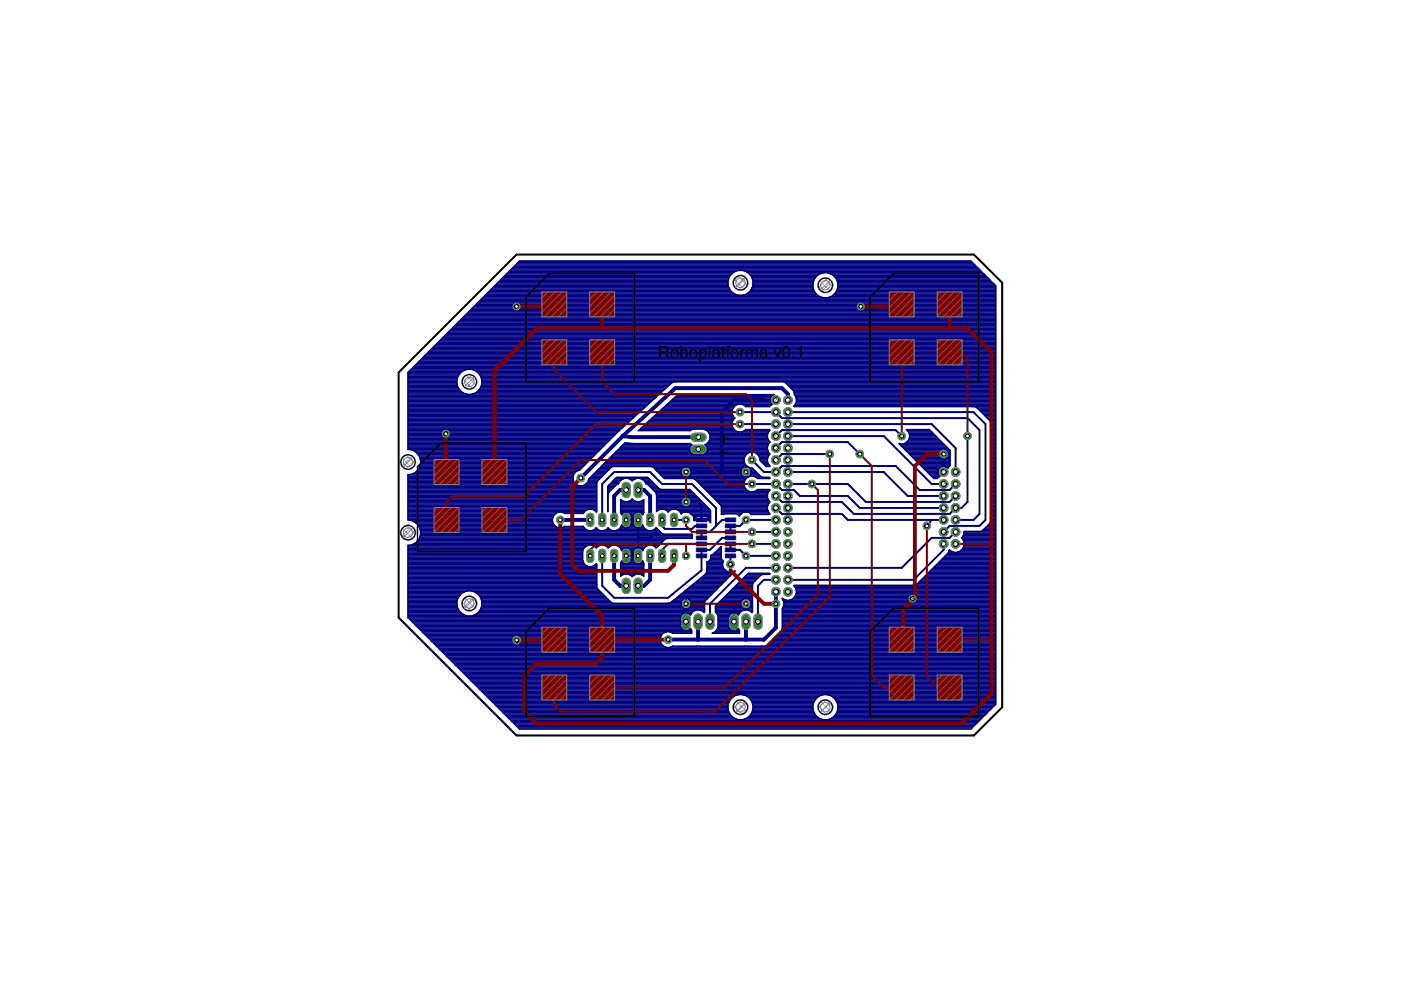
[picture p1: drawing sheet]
<svg xmlns="http://www.w3.org/2000/svg" width="297mm" height="210mm" viewBox="0 0 297 210" stroke-linecap="round" stroke-linejoin="round" font-family="sans-serif">
<defs><g id="words">
<text font-size="4" x="139.5" y="76">Roboplatforma v0.1</text>
</g></defs>
<g fill="#808080" stroke="#808080" stroke-width=".21">
<circle cx="175" cy="60.5" r="1.61"/>
<circle cx="157" cy="60" r="1.61"/>
<circle cx="175" cy="149.9" r="1.61"/>
<circle cx="157" cy="149.9" r="1.61"/>
<circle cx="99.5" cy="128" r="1.61"/>
<circle cx="99.5" cy="81" r="1.61"/>
<circle cx="86.5" cy="98" r="1.61"/>
<circle cx="86.5" cy="112.9" r="1.61"/>
<circle cx="164.5" cy="84.8" r=".93"/>
<circle cx="164.5" cy="87.4" r=".93"/>
<circle cx="164.5" cy="89.9" r=".93"/>
<circle cx="164.5" cy="92.5" r=".93"/>
<circle cx="164.5" cy="95" r=".93"/>
<circle cx="164.5" cy="97.5" r=".93"/>
<circle cx="164.5" cy="100.1" r=".93"/>
<circle cx="164.5" cy="102.6" r=".93"/>
<circle cx="164.5" cy="105.2" r=".93"/>
<circle cx="164.5" cy="107.7" r=".93"/>
<circle cx="164.5" cy="110.2" r=".93"/>
<circle cx="164.5" cy="112.8" r=".93"/>
<circle cx="164.5" cy="115.3" r=".93"/>
<circle cx="164.5" cy="117.9" r=".93"/>
<circle cx="164.5" cy="120.4" r=".93"/>
<circle cx="164.5" cy="122.9" r=".93"/>
<circle cx="164.5" cy="125.5" r=".93"/>
<circle cx="167" cy="125.5" r=".93"/>
<circle cx="167" cy="122.9" r=".93"/>
<circle cx="167" cy="120.4" r=".93"/>
<circle cx="167" cy="117.9" r=".93"/>
<circle cx="167" cy="115.3" r=".93"/>
<circle cx="167" cy="112.8" r=".93"/>
<circle cx="167" cy="110.2" r=".93"/>
<circle cx="167" cy="107.7" r=".93"/>
<circle cx="167" cy="105.2" r=".93"/>
<circle cx="167" cy="102.6" r=".93"/>
<circle cx="167" cy="100.1" r=".93"/>
<circle cx="167" cy="97.5" r=".93"/>
<circle cx="167" cy="95" r=".93"/>
<circle cx="167" cy="92.5" r=".93"/>
<circle cx="167" cy="89.9" r=".93"/>
<circle cx="167" cy="87.4" r=".93"/>
<circle cx="167" cy="84.8" r=".93"/>
<circle cx="200.1" cy="100.1" r=".93"/>
<circle cx="200.1" cy="102.6" r=".93"/>
<circle cx="200.1" cy="105.2" r=".93"/>
<circle cx="200.1" cy="107.7" r=".93"/>
<circle cx="200.1" cy="110.2" r=".93"/>
<circle cx="200.1" cy="112.8" r=".93"/>
<circle cx="202.6" cy="100.1" r=".93"/>
<circle cx="202.6" cy="102.6" r=".93"/>
<circle cx="202.6" cy="105.2" r=".93"/>
<circle cx="202.6" cy="107.7" r=".93"/>
<circle cx="202.6" cy="110.2" r=".93"/>
<circle cx="202.6" cy="112.8" r=".93"/>
<circle cx="200.1" cy="115.3" r=".93"/>
<circle cx="202.6" cy="115.3" r=".93"/>
<circle cx="145.5" cy="106.4" r=".8"/>
<circle cx="109.5" cy="135.7" r=".8"/>
<circle cx="158.2" cy="128" r=".8"/>
<circle cx="200.1" cy="96.3" r=".8"/>
<circle cx="193.5" cy="126.9" r=".74"/>
<circle cx="182.5" cy="65" r=".74"/>
<circle cx="109.5" cy="65" r=".74"/>
<circle cx="94.5" cy="92" r=".74"/>
<circle cx="141.6" cy="135.6" r=".8"/>
<circle cx="154.9" cy="119.7" r=".8"/>
<circle cx="164.5" cy="128" r=".8"/>
<circle cx="118.8" cy="110.2" r=".8"/>
<circle cx="175.9" cy="96.3" r=".8"/>
<circle cx="159.4" cy="115.3" r=".8"/>
<circle cx="159.4" cy="112.8" r=".8"/>
<circle cx="123.1" cy="101.3" r=".8"/>
<circle cx="159.4" cy="102.6" r=".8"/>
<circle cx="159.4" cy="97.5" r=".8"/>
<circle cx="156.9" cy="89.9" r=".8"/>
<circle cx="196.5" cy="111.5" r=".8"/>
<circle cx="182.3" cy="96.3" r=".8"/>
<circle cx="191.2" cy="92.5" r=".8"/>
<circle cx="205.1" cy="92.5" r=".8"/>
<circle cx="156.9" cy="87.4" r=".8"/>
<circle cx="172.1" cy="102.6" r=".8"/>
</g>
<g fill="#808080" stroke="#808080" stroke-width=".21">
<path d="M124.5 116.7a.77 .77 0 0 1 .8-.2 .77 .77 0 0 1 .6 .6v1.5a.77 .77 0 0 1-.8 .7 .77 .77 0 0 1-.7-.7v-1.5z"/>
<path d="M127.1 116.7a.77 .77 0 0 1 .8-.2 .77 .77 0 0 1 .5 .6v1.5a.77 .77 0 0 1-.7 .7 .77 .77 0 0 1-.8-.7v-1.5z"/>
<path d="M139.8 116.7a.77 .77 0 0 1 .8-.2 .77 .77 0 0 1 .5 .6v1.5a.77 .77 0 0 1-.7 .7 .77 .77 0 0 1-.8-.7v-1.5z"/>
<path d="M142.3 116.7a.77 .77 0 0 1 .8-.2 .77 .77 0 0 1 .6 .6v1.5a.77 .77 0 0 1-.8 .7 .77 .77 0 0 1-.7-.7v-1.5z"/>
<path d="M129.6 116.7a.77 .77 0 0 1 .8-.2 .77 .77 0 0 1 .6 .6v1.5a.77 .77 0 0 1-.8 .7 .77 .77 0 0 1-.7-.7v-1.5z"/>
<path d="M132.1 116.7a.77 .77 0 0 1 .9-.2 .77 .77 0 0 1 .5 .6v1.5a.77 .77 0 0 1-.7 .7 .77 .77 0 0 1-.8-.7v-1.5z"/>
<path d="M137.2 116.7a.77 .77 0 0 1 .8-.2 .77 .77 0 0 1 .6 .6v1.5a.77 .77 0 0 1-.8 .7 .77 .77 0 0 1-.7-.7v-1.5z"/>
<path d="M134.7 116.7a.77 .77 0 0 1 .8-.2 .77 .77 0 0 1 .6 .6v1.5a.77 .77 0 0 1-.8 .7 .77 .77 0 0 1-.8-.7v-1.5z"/>
<path d="M142.3 109.1a.77 .77 0 0 1 .8-.3 .77 .77 0 0 1 .6 .7v1.5a.77 .77 0 0 1-.8 .7 .77 .77 0 0 1-.7-.7v-1.5z"/>
<path d="M139.8 109.1a.77 .77 0 0 1 .8-.3 .77 .77 0 0 1 .5 .7v1.5a.77 .77 0 0 1-.7 .7 .77 .77 0 0 1-.8-.7v-1.5z"/>
<path d="M137.2 109.1a.77 .77 0 0 1 .8-.3 .77 .77 0 0 1 .6 .7v1.5a.77 .77 0 0 1-.8 .7 .77 .77 0 0 1-.7-.7v-1.5z"/>
<path d="M134.7 109.1a.77 .77 0 0 1 .8-.3 .77 .77 0 0 1 .6 .7v1.5a.77 .77 0 0 1-.8 .7 .77 .77 0 0 1-.8-.7v-1.5z"/>
<path d="M132.1 109.1a.77 .77 0 0 1 .9-.3 .77 .77 0 0 1 .5 .7v1.5a.77 .77 0 0 1-.7 .7 .77 .77 0 0 1-.8-.7v-1.5z"/>
<path d="M129.6 109.1a.77 .77 0 0 1 .8-.3 .77 .77 0 0 1 .6 .7v1.5a.77 .77 0 0 1-.8 .7 .77 .77 0 0 1-.7-.7v-1.5z"/>
<path d="M127.1 109.1a.77 .77 0 0 1 .8-.3 .77 .77 0 0 1 .5 .7v1.5a.77 .77 0 0 1-.7 .7 .77 .77 0 0 1-.8-.7v-1.5z"/>
<path d="M124.5 109.1a.77 .77 0 0 1 .8-.3 .77 .77 0 0 1 .6 .7v1.5a.77 .77 0 0 1-.8 .7 .77 .77 0 0 1-.7-.7v-1.5z"/>
<path d="M147.6 117.4h2.3v.9h-2.3z"/>
<path d="M153.8 117.4h2.2v.9h-2.2z"/>
<path d="M147.6 116.2h2.3v.8h-2.3z"/>
<path d="M147.6 114.9h2.3v.8h-2.3z"/>
<path d="M153.8 116.2h2.2v.8h-2.2z"/>
<path d="M153.8 114.9h2.2v.8h-2.2z"/>
<path d="M147.6 113.6h2.3v.9h-2.3z"/>
<path d="M153.8 113.6h2.2v.9h-2.2z"/>
<path d="M147.6 112.4h2.3v.8h-2.3z"/>
<path d="M147.6 111.1h2.3v.8h-2.3z"/>
<path d="M153.8 112.4h2.2v.8h-2.2z"/>
<path d="M153.8 111.1h2.2v.8h-2.2z"/>
<path d="M147.6 109.8h2.3v.9h-2.3z"/>
<path d="M153.8 109.8h2.2v.9h-2.2z"/>
<path d="M132.1 122.9a.88 .88 0 0 1 .9-.3 .88 .88 0 0 1 .6 .7v1.8a.87 .87 0 0 1-.8 .7 .87 .87 0 0 1-.9-.7v-1.8z"/>
<path d="M134.6 122.9a.88 .88 0 0 1 .9-.3 .88 .88 0 0 1 .7 .7v1.8a.87 .87 0 0 1-.9 .7 .87 .87 0 0 1-.9-.7v-1.8z"/>
<path d="M132.1 102.6a.88 .88 0 0 1 .9-.3 .88 .88 0 0 1 .6 .7v1.8a.87 .87 0 0 1-.8 .7 .87 .87 0 0 1-.9-.7v-1.8z"/>
<path d="M134.6 102.6a.88 .88 0 0 1 .9-.3 .88 .88 0 0 1 .7 .7v1.8a.87 .87 0 0 1-.9 .7 .87 .87 0 0 1-.9-.7v-1.8z"/>
<path d="M160 130.5a.88 .88 0 0 1 .9-.3 .88 .88 0 0 1 .7 .7v1.8a.87 .87 0 0 1-.9 .7 .87 .87 0 0 1-.9-.7v-1.8z"/>
<path d="M157.5 130.5a.88 .88 0 0 1 .9-.3 .88 .88 0 0 1 .6 .7v1.8a.87 .87 0 0 1-.8 .7 .87 .87 0 0 1-.9-.7v-1.8z"/>
<path d="M154.9 130.5a.88 .88 0 0 1 .9-.3 .88 .88 0 0 1 .7 .7v1.8a.87 .87 0 0 1-.9 .7 .87 .87 0 0 1-.9-.7v-1.8z"/>
<path d="M146.6 94.7l.6-.3h1.8a.87 .87 0 0 1 .7 .8 .87 .87 0 0 1-.7 .9h-1.8a.87 .87 0 0 1-.6-1.4z"/>
<path d="M146.6 92.2l.6-.4h1.8a.87 .87 0 0 1 .7 .9 .87 .87 0 0 1-.7 .9h-1.8a.87 .87 0 0 1-.6-1.4z"/>
<path d="M149.8 130.5a.88 .88 0 0 1 1-.3 .88 .88 0 0 1 .6 .7v1.8a.87 .87 0 0 1-.9 .7 .87 .87 0 0 1-.8-.7v-1.8z"/>
<path d="M147.3 130.5a.88 .88 0 0 1 .9-.3 .88 .88 0 0 1 .7 .7v1.8a.87 .87 0 0 1-.9 .7 .87 .87 0 0 1-.9-.7v-1.8z"/>
<path d="M144.8 130.5a.88 .88 0 0 1 .9-.3 .88 .88 0 0 1 .6 .7v1.8a.87 .87 0 0 1-.8 .7 .87 .87 0 0 1-.9-.7v-1.8z"/>
<circle cx="158.2" cy="128" r=".83"/>
<circle cx="158.2" cy="117.9" r=".83"/>
<circle cx="158.2" cy="100.1" r=".83"/>
<circle cx="158.2" cy="110.2" r=".83"/>
<circle cx="145.5" cy="128" r=".83"/>
<circle cx="145.5" cy="117.9" r=".83"/>
<circle cx="145.5" cy="100.1" r=".83"/>
<circle cx="145.5" cy="110.2" r=".83"/>
</g>
<g fill="#000080" stroke="#000080" stroke-width=".21">
<path d="M147.7 117.5h2.1v.7h-2.1z"/>
<path d="M153.9 117.5h2v.7h-2z"/>
<path d="M147.7 116.2h2.1v.7h-2.1z"/>
<path d="M147.7 115h2.1v.7h-2.1z"/>
<path d="M153.9 116.2h2v.7h-2z"/>
<path d="M153.9 115h2v.7h-2z"/>
<path d="M147.7 113.7h2.1v.7h-2.1z"/>
<path d="M153.9 113.7h2v.7h-2z"/>
<path d="M147.7 112.4h2.1v.7h-2.1z"/>
<path d="M147.7 111.2h2.1v.6h-2.1z"/>
<path d="M153.9 112.4h2v.7h-2z"/>
<path d="M153.9 111.2h2v.6h-2z"/>
<path d="M147.7 109.9h2.1v.7h-2.1z"/>
<path d="M153.9 109.9h2v.7h-2z"/>
</g>
<g fill="#000080" stroke="#000080" stroke-width=".42">
<path d="M132.8 110.2h2.5z"/>
<path d="M132.8 117.9h2.5z"/>
<path d="M135.3 114v3.9z"/>
<path d="M135.3 110.2v3.8z"/>
<path d="M162 84.8h2.5z"/>
<path d="M148.7 107.2v3z"/>
<path d="M148 106.4l.7 .8z"/>
<path d="M140.4 106.4h5.1z"/>
<path d="M137.8 114l1.3-1.2z"/>
<path d="M135.3 114h2.5z"/>
<path d="M145.5 106.4h2.5z"/>
<path d="M155.6 129.3v2.5z"/>
<path d="M155.6 129.3l1.3-1.3z"/>
<path d="M145.5 128v3.8z"/>
<path d="M155.6 128v3.8z"/>
<path d="M155.6 128h2.6z"/>
<path d="M154.9 117.9v1.8z"/>
<path d="M165.8 96.3l-1.3 1.2z"/>
<path d="M165.8 96.3h10.1z"/>
<path d="M148.7 116.6v1.3z"/>
<path d="M153.1 114h1.8z"/>
<path d="M150.5 116.6l2.6-2.6z"/>
<path d="M148.7 116.6h1.8z"/>
<path d="M127.7 117.9v6.3z"/>
<path d="M127.7 124.2l2.5 2.5z"/>
<path d="M130.2 126.7h11.4z"/>
<path d="M148.7 117.9v3z"/>
<path d="M141.6 126.7l7.1-5.8z"/>
<path d="M148.7 112.8v1.2z"/>
<path d="M148.7 112.8h1.8z"/>
<path d="M151.8 111.5l-1.3 1.3z"/>
<path d="M151.8 111.5l1.3-1.3z"/>
<path d="M153.1 110.2h1.8z"/>
<path d="M127.7 102.6v7.6z"/>
<path d="M127.7 102.6l2.5-2.5z"/>
<path d="M130.2 100.1h7.6z"/>
<path d="M137.8 100.1l2.6 2.5z"/>
<path d="M140.4 102.6h6.3z"/>
<path d="M146.7 102.6l5.1 5.1z"/>
<path d="M151.8 107.7v3.8z"/>
<path d="M154.9 111.5v1.3z"/>
<path d="M154.9 111.5h2z"/>
<path d="M156.9 111.5l1.3-1.3z"/>
<path d="M158.2 110.2h6.3z"/>
<path d="M154.9 115.3v1.3z"/>
<path d="M154.9 116.6h2z"/>
<path d="M156.9 116.6l1.3 1.3z"/>
<path d="M158.2 117.9h6.3z"/>
<path d="M141.6 115.3h7.1z"/>
<path d="M140.4 116.6l1.2-1.3z"/>
<path d="M140.4 116.6v1.3z"/>
<path d="M147.4 111.5h1.3z"/>
<path d="M146.7 112.1l.7-.6z"/>
<path d="M141 112.1h5.7z"/>
<path d="M140.4 111.5l.6 .6z"/>
<path d="M140.4 110.2v1.3z"/>
<path d="M159.4 115.3h5.1z"/>
<path d="M142.9 110.2h2.6z"/>
<path d="M159.4 112.8h5.1z"/>
<path d="M164.5 102.6l1.3 1.3z"/>
<path d="M182.3 107.7h17.8z"/>
<path d="M165.8 103.9h2.5z"/>
<path d="M168.3 103.9l1.3 1.3z"/>
<path d="M169.6 105.2h10.1z"/>
<path d="M179.7 105.2l2.6 2.5z"/>
<path d="M159.4 102.6h5.1z"/>
<path d="M164.5 100.1l1.3-1.3z"/>
<path d="M165.8 98.8h24.1z"/>
<path d="M189.9 98.8l5.1 5.1z"/>
<path d="M195 103.9h6.3z"/>
<path d="M201.3 103.9l1.3-1.3z"/>
<path d="M159.4 97.5l2.6 2.6z"/>
<path d="M162 100.1h2.5z"/>
<path d="M156.9 89.9h7.6z"/>
<path d="M164.5 107.7l1.3 1.3z"/>
<path d="M165.8 109h12.7z"/>
<path d="M178.5 109l1.2 1.2z"/>
<path d="M197.5 110.2h2.6z"/>
<path d="M197.5 110.2l-1 1.3z"/>
<path d="M179.7 110.2h17.8z"/>
<path d="M165.8 93.7l-1.3 1.3z"/>
<path d="M165.8 93.7h13.9z"/>
<path d="M179.7 93.7l2.6 2.6z"/>
<path d="M164.5 92.5l1.3-1.3z"/>
<path d="M165.8 91.2h24.1z"/>
<path d="M189.9 91.2l1.3 1.3z"/>
<path d="M164.5 105.2l1.3 1.2z"/>
<path d="M165.8 106.4h12.7z"/>
<path d="M178.5 106.4l2.5 2.6z"/>
<path d="M181 109h20.3z"/>
<path d="M201.3 109l1.3-1.3z"/>
<path d="M202.6 107.7h1.3z"/>
<path d="M205.1 106.4l-1.2 1.3z"/>
<path d="M205.1 92.5v13.9z"/>
<path d="M164.5 87.4l1.3 1.2z"/>
<path d="M207.7 91.2v17.8z"/>
<path d="M207.7 109l-1.3 1.2z"/>
<path d="M202.6 110.2h3.8z"/>
<path d="M205.1 88.6l2.6 2.6z"/>
<path d="M165.8 88.6h39.3z"/>
<path d="M156.9 87.4h7.6z"/>
<path d="M201.3 106.4l1.3-1.2z"/>
<path d="M183.6 106.4h17.7z"/>
<path d="M167 102.6h5.1z"/>
<path d="M179.7 102.6l3.9 3.8z"/>
<path d="M172.1 102.6h7.6z"/>
<path d="M167 87.4h39.4z"/>
<path d="M206.4 87.4l2.5 2.5z"/>
<path d="M208.9 89.9v20.3z"/>
<path d="M208.9 110.2l-1.2 1.3z"/>
<path d="M201.3 111.5h6.4z"/>
<path d="M201.3 111.5l-1.2 1.3z"/>
<path d="M162 122.9h2.5z"/>
<path d="M160.7 124.2l1.3-1.3z"/>
<path d="M160.7 124.2v7.6z"/>
<path d="M167 89.9h30.5z"/>
<path d="M197.5 89.9l5.1 5.1z"/>
<path d="M202.6 95v5.1z"/>
<path d="M167 120.4h24.2z"/>
<path d="M191.2 120.4l6.3-6.4z"/>
<path d="M197.5 114h3.8z"/>
<path d="M201.3 114l1.3-1.2z"/>
<path d="M167 122.9h26.7z"/>
<path d="M193.7 122.9l6.4-6.3z"/>
<path d="M200.1 115.3v1.3z"/>
<path d="M197.5 102.6h2.6z"/>
<path d="M167 92.5h20.4z"/>
<path d="M187.4 92.5l10.1 10.1z"/>
<path d="M192.4 105.2h7.7z"/>
<path d="M167 100.1h20.4z"/>
<path d="M187.4 100.1l5 5.1z"/>
<path d="M158.2 120.4h6.3z"/>
<path d="M150.5 128l7.7-7.6z"/>
<path d="M150.5 128v3.8z"/>
</g>
<g fill="#000080" stroke="#000080" stroke-width=".83">
<path d="M155.6 84.8h6.4z"/>
<path d="M153.1 87.4l2.5-2.6z"/>
<path d="M153.1 100.1h5.1z"/>
<path d="M153.1 87.4v12.7z"/>
<path d="M145.5 100.1h12.7z"/>
<path d="M200.1 96.3v3.8z"/>
<path d="M141.6 135.6h6.4z"/>
<path d="M148 135.6h10.2z"/>
<path d="M158.2 135.6h3.8z"/>
<path d="M162 135.6l2.5-2.5z"/>
<path d="M164.5 128v5.1z"/>
<path d="M158.2 131.8v3.8z"/>
<path d="M148 131.8v3.8z"/>
<path d="M164.5 125.5v2.5z"/>
<path d="M118.8 110.2h6.3z"/>
<path d="M130.2 117.9v5z"/>
<path d="M130.2 122.9l1.3 1.3z"/>
<path d="M131.5 124.2h1.3z"/>
<path d="M135.3 124.2h1.3z"/>
<path d="M136.6 124.2l1.2-1.3z"/>
<path d="M137.8 117.9v5z"/>
<path d="M130.2 105.2v5z"/>
<path d="M130.2 105.2l1.3-1.3z"/>
<path d="M131.5 103.9h1.3z"/>
<path d="M135.3 103.9h1.3z"/>
<path d="M136.6 103.9l1.2 1.3z"/>
<path d="M137.8 105.2v5z"/>
<path d="M167 83.6v1.2z"/>
<path d="M165.8 82.3l1.2 1.3z"/>
<path d="M143.2 82.3h22.6z"/>
<path d="M123.1 101.3l8.9-8.8z"/>
<path d="M132 92.5l11.2-10.2z"/>
<path d="M134 92.7h14.1z"/>
<path d="M132 92.5l2 .2z"/>
</g>
<g fill="#000080" stroke="#000080" stroke-width=".32">
<path d="M128.9 103.1v5.3z"/>
<path d="M130.7 101.2l-1.8 1.9z"/>
<path d="M130.7 101.2h6.7z"/>
<path d="M137.4 101.2l2 2.1z"/>
<path d="M139.4 103.3l.3 .3z"/>
<path d="M139.7 103.6l.4 .2z"/>
<path d="M140.1 103.8h6.1z"/>
<path d="M146.2 103.8l4.4 4.4z"/>
<path d="M150.6 108.2v2.6z"/>
<path d="M150.6 110.6v.2z"/>
<path d="M150.3 110.4l.3 .2z"/>
<path d="M150.2 110.3l.1 .1z"/>
<path d="M150 110.3h.2z"/>
<path d="M150 110.2h.2z"/>
<path d="M150.2 109.9v.3z"/>
<path d="M150.1 109.7l.1 .2z"/>
<path d="M149.9 109.5l.1 .1z"/>
<path d="M149.8 109.5h.1z"/>
<path d="M148.8 109.5h1z"/>
<path d="M148.8 109.5v.7z"/>
<path d="M148.7 109.5v.7z"/>
<path d="M147.7 109.5h1z"/>
<path d="M147.5 109.6l.1-.1z"/>
<path d="M147.3 109.7v.2z"/>
<path d="M147.3 109.9v.3z"/>
<path d="M147.3 110.2h.2z"/>
<path d="M147.3 110.3h.1z"/>
<path d="M147.2 110.3h.1z"/>
<path d="M147.1 109.6v.8z"/>
<path d="M146.1 108.6l1 1z"/>
<path d="M144.8 108.6h1.3z"/>
<path d="M144.8 108.6l-.4 .4z"/>
<path d="M144.3 108.6l.1 .4z"/>
<path d="M143.8 108.2l.5 .4z"/>
<path d="M143.3 107.9l.5 .3z"/>
<path d="M142.6 107.9h.7z"/>
<path d="M142 108.2l.6-.3z"/>
<path d="M141.6 108.5l.4-.3z"/>
<path d="M141.3 108.2l.3 .3z"/>
<path d="M140.7 107.9l.6 .3z"/>
<path d="M140.1 107.9h.6z"/>
<path d="M139.5 108.2l.6-.3z"/>
<path d="M139.5 108.2l-.3 .3z"/>
<path d="M139.2 104.9v3.6z"/>
<path d="M139 104.4l.2 .5z"/>
<path d="M138.6 104l.4 .4z"/>
<path d="M137.4 102.7l1.2 1.3z"/>
<path d="M136.9 102.6l.5 .1z"/>
<path d="M136.8 102.2l.1 .4z"/>
<path d="M136.3 101.7l.5 .5z"/>
<path d="M135.7 101.4l.6 .3z"/>
<path d="M135 101.4h.7z"/>
<path d="M134.3 101.7l.7-.3z"/>
<path d="M134.3 101.7l-.3 .3z"/>
<path d="M133.8 101.7l.2 .3z"/>
<path d="M133.1 101.4l.7 .3z"/>
<path d="M132.4 101.4h.7z"/>
<path d="M131.8 101.7l.6-.3z"/>
<path d="M131.8 101.7l-.5 .5z"/>
<path d="M131.3 102.2l-.2 .4z"/>
<path d="M130.7 102.7l.4-.1z"/>
<path d="M130.7 102.7l-.4 .4z"/>
<path d="M130.3 103.1l-1.2 1.3z"/>
<path d="M129.1 104.4l-.2 .5z"/>
<path d="M128.9 104.9v.5z"/>
<path d="M128.9 105.4v3.1z"/>
<path d="M158.6 121.6h4.5z"/>
<path d="M163.1 121.6l.1 .1z"/>
<path d="M163.2 121.7l-.1 .1z"/>
<path d="M162.2 121.8h.9z"/>
<path d="M161.7 121.8h.5z"/>
<path d="M161.3 121.9l.4-.1z"/>
<path d="M161.3 121.9l-1.3 1.3z"/>
<path d="M159.7 123.5l.3-.3z"/>
<path d="M159.7 123.5l-.2 .5z"/>
<path d="M159.5 124v5.8z"/>
<path d="M159.5 129.8l-.1 .1z"/>
<path d="M159.1 129.6l.3 .3z"/>
<path d="M158.5 129.3l.6 .3z"/>
<path d="M157.8 129.3h.7z"/>
<path d="M157.2 129.6l.6-.3z"/>
<path d="M157.2 129.6l-.5 .5z"/>
<path d="M156.7 130.1l-.1 .3z"/>
<path d="M156.4 130.2l.1 .1z"/>
<path d="M156.2 130l.2 .2z"/>
<path d="M156.1 130h.1z"/>
<path d="M155.9 129.9l.2 .1z"/>
<path d="M155.7 129.9h.2z"/>
<path d="M155.7 129.9v1.8z"/>
<path d="M155.5 131.7h.2z"/>
<path d="M155.5 129.9v1.8z"/>
<path d="M155.3 129.9h.2z"/>
<path d="M155.2 130l.1-.1z"/>
<path d="M155 130h.2z"/>
<path d="M154.9 130.2l.1-.2z"/>
<path d="M154.9 130.2l-.2 .1z"/>
<path d="M154.7 130.3l-.1 .2z"/>
<path d="M154.6 130.5l-.1 .1z"/>
<path d="M154.5 130.6v.2z"/>
<path d="M154.5 130.8v.2z"/>
<path d="M154.5 131v.7z"/>
<path d="M154.5 131.7h1z"/>
<path d="M155.5 131.7v.2z"/>
<path d="M154.5 131.9h1z"/>
<path d="M154.5 131.9v.8z"/>
<path d="M154.5 132.7v.1z"/>
<path d="M154.5 132.8v.2z"/>
<path d="M154.5 133l.1 .2z"/>
<path d="M154.6 133.2l.1 .1z"/>
<path d="M154.7 133.3l.2 .2z"/>
<path d="M154.9 133.5l.1 .1z"/>
<path d="M155 133.6h.2z"/>
<path d="M155.2 133.6l.1 .1z"/>
<path d="M155.3 133.7h.2z"/>
<path d="M155.5 131.9v1.8z"/>
<path d="M155.5 131.9h.2z"/>
<path d="M155.7 131.9v1.8z"/>
<path d="M155.7 133.7h.2z"/>
<path d="M155.9 133.7l.2-.1z"/>
<path d="M156.1 133.6h.1z"/>
<path d="M156.2 133.6l.2-.1z"/>
<path d="M156.4 133.5l.1-.2z"/>
<path d="M156.6 133.2l.1 .4z"/>
<path d="M156.7 133.6h.1z"/>
<path d="M156.8 133.6v.7z"/>
<path d="M151 134.3h5.8z"/>
<path d="M151 134.3l.5-.3z"/>
<path d="M151.5 134l.5-.4z"/>
<path d="M152.3 132.9l-.3 .7z"/>
<path d="M152.3 130.7v2.2z"/>
<path d="M152 130.1l.3 .6z"/>
<path d="M151.7 129.8l.3 .3z"/>
<path d="M151.7 128.5v1.3z"/>
<path d="M151.7 128.5l6.9-6.9z"/>
<path d="M157.7 129.1h.4z"/>
<path d="M158.1 128.1v1z"/>
<path d="M158.2 128.1v1z"/>
<path d="M158.2 129.1h.4z"/>
<path d="M159.2 128.4l-.6 .7z"/>
<path d="M159.2 128.1v.3z"/>
<path d="M158.2 128.1h1z"/>
<path d="M158.2 128h1z"/>
<path d="M159.2 127.6v.4z"/>
<path d="M158.6 126.9l.6 .7z"/>
<path d="M158.2 126.9h.4z"/>
<path d="M158.2 126.9v1.1z"/>
<path d="M158.1 126.9v1.1z"/>
<path d="M157.7 126.9h.4z"/>
<path d="M157.7 126.9l-.6 .7z"/>
<path d="M157.1 127.6v.4z"/>
<path d="M157.1 128h1z"/>
<path d="M157.1 128.1h1z"/>
<path d="M157.1 128.1v.3z"/>
<path d="M157.1 128.4l.6 .7z"/>
<path d="M201.1 99.1l-.1 .2z"/>
<path d="M200.9 99.1l.1 .2z"/>
<path d="M200.7 99l.2 .1z"/>
<path d="M200.5 98.9l.2 .1z"/>
<path d="M200.3 98.9h.2z"/>
<path d="M200.2 98.8l.1 .1z"/>
<path d="M200.2 98.8v1.2z"/>
<path d="M200 100h.2z"/>
<path d="M200 98.8v1.2z"/>
<path d="M199.8 98.9l.2-.1z"/>
<path d="M199.6 98.9h.2z"/>
<path d="M199.4 99l.2-.1z"/>
<path d="M199.2 99.1l.2-.1z"/>
<path d="M199.2 99.1l-.1 .2z"/>
<path d="M199.1 99.3l-.1 .1z"/>
<path d="M199 99.4l-.1 .2z"/>
<path d="M198.9 99.6l-.1 .2z"/>
<path d="M198.8 99.8v.2z"/>
<path d="M198.8 100h1.2z"/>
<path d="M200 100v.2z"/>
<path d="M198.8 100.2h1.2z"/>
<path d="M198.8 100.2v.2z"/>
<path d="M198.8 100.4l.1 .2z"/>
<path d="M198.9 100.6l.1 .1z"/>
<path d="M199 100.7l.1 .2z"/>
<path d="M199.1 100.9l.1 .1z"/>
<path d="M199 101.1l.2-.1z"/>
<path d="M199 101.1l-.3 .4z"/>
<path d="M198 101.5h.7z"/>
<path d="M190.6 94l7.4 7.5z"/>
<path d="M190.6 94l.2 .1z"/>
<path d="M190.8 94.1h.7z"/>
<path d="M191.5 94.1l.6-.2z"/>
<path d="M192.1 93.9l.5-.5z"/>
<path d="M192.8 92.8l-.2 .6z"/>
<path d="M192.8 92.1v.7z"/>
<path d="M192.6 91.5l.2 .6z"/>
<path d="M192.2 91.1l.4 .4z"/>
<path d="M192.2 91.1h4.8z"/>
<path d="M197 91.1l4.4 4.4z"/>
<path d="M201.4 95.5v3.2z"/>
<path d="M201.4 98.7l-.3 .4z"/>
<path d="M86.5 79l23.7-23.6z"/>
<path d="M110.2 55.4h95.6z"/>
<path d="M205.8 55.4l5.3 5.2z"/>
<path d="M211.1 60.6v88.7z"/>
<path d="M205.8 154.6l5.3-5.3z"/>
<path d="M110.2 154.6h95.6z"/>
<path d="M86.5 130.9l23.7 23.7z"/>
<path d="M86.5 115.6v15.3z"/>
<path d="M86.5 115.6h.4z"/>
<path d="M86.9 115.6l.6-.2z"/>
<path d="M87.5 115.4l.7-.3z"/>
<path d="M88.2 115.1l.4-.5z"/>
<path d="M89 114l-.4 .6z"/>
<path d="M89.2 113.3l-.2 .7z"/>
<path d="M89.2 112.6v.7z"/>
<path d="M89 111.9l.2 .7z"/>
<path d="M88.6 111.3l.4 .6z"/>
<path d="M88.2 110.8l.4 .5z"/>
<path d="M87.5 110.5l.7 .3z"/>
<path d="M86.9 110.3l.6 .2z"/>
<path d="M86.5 110.3h.4z"/>
<path d="M86.5 100.6v9.7z"/>
<path d="M86.5 100.6h.4z"/>
<path d="M86.9 100.6l.6-.2z"/>
<path d="M87.5 100.4l.7-.3z"/>
<path d="M88.6 99.6l-.4 .5z"/>
<path d="M89 99l-.4 .6z"/>
<path d="M89.2 98.3l-.2 .7z"/>
<path d="M89.2 97.6v.7z"/>
<path d="M89 96.9l.2 .7z"/>
<path d="M88.6 96.3l.4 .6z"/>
<path d="M88.2 95.8l.4 .5z"/>
<path d="M87.5 95.5l.7 .3z"/>
<path d="M86.9 95.3l.6 .2z"/>
<path d="M86.5 95.3h.4z"/>
<path d="M86.5 79v16.3z"/>
<path d="M201.3 116.6l.3 .2z"/>
<path d="M201.6 116.8l.6 .3z"/>
<path d="M202.2 117.1h.7z"/>
<path d="M202.9 117.1l.7-.3z"/>
<path d="M203.6 116.8l.5-.5z"/>
<path d="M204.4 115.7l-.3 .6z"/>
<path d="M204.4 115v.7z"/>
<path d="M204.1 114.3l.3 .7z"/>
<path d="M203.9 114l.2 .3z"/>
<path d="M203.9 114l.2-.2z"/>
<path d="M204.4 113.1l-.3 .7z"/>
<path d="M204.4 112.7v.4z"/>
<path d="M204.4 112.7h3.5z"/>
<path d="M207.9 112.7l.4-.2z"/>
<path d="M208.7 112.2l-.4 .3z"/>
<path d="M208.7 112.2l1.2-1.3z"/>
<path d="M210.1 110.5l-.2 .4z"/>
<path d="M210.1 110v.5z"/>
<path d="M210.1 89.7v20.3z"/>
<path d="M209.9 89.3l.2 .4z"/>
<path d="M209.6 88.9l.3 .4z"/>
<path d="M207.1 86.4l2.5 2.5z"/>
<path d="M206.6 86.2l.5 .2z"/>
<path d="M206.2 86.2h.4z"/>
<path d="M168.4 86.2h37.8z"/>
<path d="M168.3 86.1l.1 .1z"/>
<path d="M168.3 86.1l.3-.2z"/>
<path d="M168.8 85.2l-.2 .7z"/>
<path d="M168.8 84.5v.7z"/>
<path d="M168.6 83.8l.2 .7z"/>
<path d="M168.4 83.7l.2 .1z"/>
<path d="M168.4 83.3v.4z"/>
<path d="M168.2 82.8l.2 .5z"/>
<path d="M166.9 81.5l1.3 1.3z"/>
<path d="M166.6 81.2l.3 .3z"/>
<path d="M166.1 80.9l.5 .3z"/>
<path d="M143.2 80.9h22.9z"/>
<path d="M143 80.9h.2z"/>
<path d="M142.7 81l.2-.1z"/>
<path d="M142.5 81.1l.2-.1z"/>
<path d="M142.4 81.2l-.2 .1z"/>
<path d="M131.3 91.3l10.9-10z"/>
<path d="M131.3 91.3l-.2 .2z"/>
<path d="M130.9 91.6l.2-.1z"/>
<path d="M130.9 91.7l-8 8z"/>
<path d="M122.2 99.9l.6-.2z"/>
<path d="M121.7 100.4l.5-.5z"/>
<path d="M121.7 100.4l-.2 .6z"/>
<path d="M121.5 101v.7z"/>
<path d="M121.5 101.7l.2 .6z"/>
<path d="M121.7 102.3l.5 .5z"/>
<path d="M122.2 102.8l.6 .2z"/>
<path d="M122.8 103h.7z"/>
<path d="M123.5 103l.6-.2z"/>
<path d="M124.1 102.8l.5-.5z"/>
<path d="M124.8 101.7l-.2 .6z"/>
<path d="M124.8 101.6l7.7-7.7z"/>
<path d="M132.5 93.9l1.2 .1z"/>
<path d="M133.8 94h.1z"/>
<path d="M133.9 94l.3 .1z"/>
<path d="M134.2 94h12.1z"/>
<path d="M146.3 94v.1z"/>
<path d="M146.3 94.1l.4 .2z"/>
<path d="M146.6 94.3l-.1 .2z"/>
<path d="M146.5 94.5l-.2 .1z"/>
<path d="M146.3 94.6v.2z"/>
<path d="M146.3 94.8l-.1 .2z"/>
<path d="M146.2 95v.1z"/>
<path d="M146.2 95.1h1.8z"/>
<path d="M148 95.1v.2z"/>
<path d="M146.2 95.3h1.8z"/>
<path d="M146.2 95.3v.2z"/>
<path d="M146.2 95.5l.1 .2z"/>
<path d="M146.3 95.7v.1z"/>
<path d="M146.3 95.8l.2 .2z"/>
<path d="M146.5 96l.1 .1z"/>
<path d="M146.6 96.1l.1 .1z"/>
<path d="M146.7 96.2l.2 .1z"/>
<path d="M146.9 96.3l.2 .1z"/>
<path d="M147.1 96.4h.1z"/>
<path d="M147.2 96.4h.8z"/>
<path d="M148 95.3v1.1z"/>
<path d="M148 95.3h.2z"/>
<path d="M148.2 95.3v1.1z"/>
<path d="M148.2 96.4h.7z"/>
<path d="M148.9 96.4h.2z"/>
<path d="M149.1 96.4l.2-.1z"/>
<path d="M149.3 96.3l.1-.1z"/>
<path d="M149.4 96.2l.2-.1z"/>
<path d="M149.6 96.1l.1-.1z"/>
<path d="M149.8 95.8l-.1 .2z"/>
<path d="M149.9 95.7l-.1 .1z"/>
<path d="M150 95.5l-.1 .2z"/>
<path d="M150 95.3v.2z"/>
<path d="M148.2 95.3h1.8z"/>
<path d="M148.2 95.1v.2z"/>
<path d="M148.2 95.1h1.8z"/>
<path d="M150 95v.1z"/>
<path d="M149.9 94.8l.1 .2z"/>
<path d="M149.8 94.6l.1 .2z"/>
<path d="M149.7 94.5l.1 .1z"/>
<path d="M149.6 94.3l.1 .2z"/>
<path d="M149.5 94.3l.3-.2z"/>
<path d="M150.3 93.7l-.5 .4z"/>
<path d="M150.6 93l-.3 .7z"/>
<path d="M150.6 92.4v.6z"/>
<path d="M150.3 91.7l.3 .7z"/>
<path d="M149.8 91.2l.5 .5z"/>
<path d="M149.2 91l.6 .2z"/>
<path d="M147 91h2.2z"/>
<path d="M146.3 91.2l.7-.2z"/>
<path d="M146.3 91.2v.1z"/>
<path d="M135.3 91.3h11z"/>
<path d="M135.3 91.3l8.4-7.6z"/>
<path d="M143.7 83.7h20.4z"/>
<path d="M163.9 83.8l.1-.1z"/>
<path d="M163.7 83.9l.2-.1z"/>
<path d="M163.6 84l.1-.1z"/>
<path d="M163.6 84l-.2 .2z"/>
<path d="M163.4 84.2v.2z"/>
<path d="M163.4 84.4l-.1 .2z"/>
<path d="M163.3 84.6v.2z"/>
<path d="M163.3 84.8h1.1z"/>
<path d="M164.4 84.8v.1z"/>
<path d="M163.3 84.9h1.1z"/>
<path d="M163.3 84.9v.2z"/>
<path d="M163.3 85.1l.1 .2z"/>
<path d="M163.4 85.3v.2z"/>
<path d="M163.4 85.5l.2 .2z"/>
<path d="M163.6 85.7l.1 .1z"/>
<path d="M163.5 85.9l.2-.1z"/>
<path d="M163.5 85.9l-.4 .3z"/>
<path d="M158.1 86.2h5z"/>
<path d="M157.8 86l.3 .2z"/>
<path d="M157.2 85.7l.6 .3z"/>
<path d="M156.5 85.7h.7z"/>
<path d="M155.9 86l.6-.3z"/>
<path d="M155.9 86l-.4 .4z"/>
<path d="M155.5 86.4l-.3 .7z"/>
<path d="M155.2 87.1v.6z"/>
<path d="M155.2 87.7l.3 .6z"/>
<path d="M155.5 88.3l.3 .3z"/>
<path d="M155.8 88.6l-.3 .4z"/>
<path d="M155.5 89l-.3 .6z"/>
<path d="M155.2 89.6v.7z"/>
<path d="M155.2 90.3l.3 .6z"/>
<path d="M155.5 90.9l.4 .4z"/>
<path d="M155.9 91.3l.6 .3z"/>
<path d="M156.5 91.6h.7z"/>
<path d="M157.2 91.6l.6-.3z"/>
<path d="M157.8 91.3l.3-.2z"/>
<path d="M158.1 91.1h5z"/>
<path d="M163.1 91.1l.1 .1z"/>
<path d="M163.2 91.2l-.2 .2z"/>
<path d="M163 91.4l-.3 .7z"/>
<path d="M162.7 92.1v.7z"/>
<path d="M162.7 92.8l.3 .7z"/>
<path d="M163 93.5l.2 .2z"/>
<path d="M163.2 93.7l-.2 .3z"/>
<path d="M163 94l-.3 .6z"/>
<path d="M162.7 94.6v.8z"/>
<path d="M162.7 95.4l.3 .6z"/>
<path d="M163 96l.2 .3z"/>
<path d="M163.2 96.3l-.2 .2z"/>
<path d="M163 96.5l-.3 .7z"/>
<path d="M162.7 97.2v.7z"/>
<path d="M162.7 97.9l.3 .7z"/>
<path d="M163 98.6l.2 .2z"/>
<path d="M163.2 98.8l-.1 .1z"/>
<path d="M162.5 98.9h.6z"/>
<path d="M161.1 97.6l1.4 1.3z"/>
<path d="M161.1 97.2v.4z"/>
<path d="M160.8 96.6l.3 .6z"/>
<path d="M160.4 96.1l.4 .5z"/>
<path d="M159.8 95.9l.6 .2z"/>
<path d="M159.1 95.9h.7z"/>
<path d="M158.5 96.1l.6-.2z"/>
<path d="M158.5 96.1l-.5 .5z"/>
<path d="M158 96.6l-.2 .6z"/>
<path d="M157.8 97.2v.7z"/>
<path d="M157.8 97.9l.2 .6z"/>
<path d="M158 98.5l.5 .5z"/>
<path d="M158.5 99l.6 .2z"/>
<path d="M159.1 99.2h.3z"/>
<path d="M159.4 99.2l1.6 1.5z"/>
<path d="M161 100.7l.3 .4z"/>
<path d="M161.3 101.1l.4 .1z"/>
<path d="M161.7 101.2h1.4z"/>
<path d="M163.1 101.2l.1 .1z"/>
<path d="M163.2 101.3l-.1 .2z"/>
<path d="M160.6 101.5h2.5z"/>
<path d="M160.4 101.2l.2 .3z"/>
<path d="M159.8 100.9l.6 .3z"/>
<path d="M159.1 100.9h.7z"/>
<path d="M158.5 101.2l.6-.3z"/>
<path d="M158.5 101.2l-.5 .5z"/>
<path d="M158 101.7l-.2 .6z"/>
<path d="M157.8 102.3v.7z"/>
<path d="M157.8 103l.2 .6z"/>
<path d="M158 103.6l.5 .4z"/>
<path d="M158.5 104l.6 .3z"/>
<path d="M159.1 104.3h.7z"/>
<path d="M159.8 104.3l.6-.3z"/>
<path d="M160.4 104l.2-.2z"/>
<path d="M160.6 103.8h2.5z"/>
<path d="M163.1 103.8l.1 .1z"/>
<path d="M163.2 103.9l-.2 .2z"/>
<path d="M163 104.1l-.3 .7z"/>
<path d="M162.7 104.8v.7z"/>
<path d="M162.7 105.5l.3 .7z"/>
<path d="M163 106.2l.2 .2z"/>
<path d="M163.2 106.4l-.2 .3z"/>
<path d="M163 106.7l-.3 .6z"/>
<path d="M162.7 107.3v.8z"/>
<path d="M162.7 108.1l.3 .6z"/>
<path d="M163 108.7l.2 .3z"/>
<path d="M163.2 109l-.1 .1z"/>
<path d="M159.3 109.1h3.8z"/>
<path d="M158.8 108.6l.5 .5z"/>
<path d="M157.5 108.6h1.3z"/>
<path d="M157.5 108.6l-.8 .8z"/>
<path d="M156.4 109.1l.3 .3z"/>
<path d="M156.1 108.9l.3 .2z"/>
<path d="M153.7 108.9h2.4z"/>
<path d="M153.4 109.1l.3-.2z"/>
<path d="M153 109.1h.4z"/>
<path d="M153 107.5v1.6z"/>
<path d="M152.8 107l.2 .5z"/>
<path d="M152.5 106.7l.3 .3z"/>
<path d="M147.4 101.6l5.1 5.1z"/>
<path d="M147 101.5l.4 .1z"/>
<path d="M146.5 101.5h.5z"/>
<path d="M140.9 101.5h5.6z"/>
<path d="M138.5 99.1l2.4 2.4z"/>
<path d="M138.1 98.9l.4 .2z"/>
<path d="M137.6 98.9h.5z"/>
<path d="M130 98.9h7.6z"/>
<path d="M129.6 99.1l.4-.2z"/>
<path d="M129.6 99.1l-.4 .3z"/>
<path d="M129.2 99.4l-2.5 2.6z"/>
<path d="M126.7 102l-.2 .4z"/>
<path d="M126.5 102.4v.4z"/>
<path d="M126.5 102.8v5.6z"/>
<path d="M126.5 108.4l-.1 .1z"/>
<path d="M126.1 108.2l.3 .3z"/>
<path d="M125.5 107.9l.6 .3z"/>
<path d="M124.8 107.9h.7z"/>
<path d="M124.2 108.2l.6-.3z"/>
<path d="M123.8 108.6l.4-.4z"/>
<path d="M123.8 108.6l-.1 .3z"/>
<path d="M119.8 108.9h3.9z"/>
<path d="M119.1 108.6l.6 .2z"/>
<path d="M118.5 108.6h.6z"/>
<path d="M117.9 108.8l.6-.2z"/>
<path d="M117.9 108.8l-.5 .5z"/>
<path d="M117.4 109.3l-.3 .6z"/>
<path d="M117.1 109.9v.7z"/>
<path d="M117.1 110.6l.3 .6z"/>
<path d="M117.4 111.2l.5 .5z"/>
<path d="M117.9 111.7l.6 .2z"/>
<path d="M118.5 111.9h.6z"/>
<path d="M119.1 111.9l.6-.2z"/>
<path d="M119.8 111.6h3.9z"/>
<path d="M123.7 111.6l.1 .2z"/>
<path d="M123.8 111.8l.4 .5z"/>
<path d="M124.2 112.3l.6 .2z"/>
<path d="M124.8 112.5h.7z"/>
<path d="M125.5 112.5l.6-.2z"/>
<path d="M126.1 112.3l.3-.4z"/>
<path d="M126.4 111.9l.4 .4z"/>
<path d="M126.8 112.3l.6 .2z"/>
<path d="M127.4 112.5h.6z"/>
<path d="M128 112.5l.6-.2z"/>
<path d="M128.6 112.3l.3-.4z"/>
<path d="M128.9 111.9l.4 .4z"/>
<path d="M129.3 112.3l.6 .2z"/>
<path d="M129.9 112.5h.7z"/>
<path d="M130.6 112.5l.5-.2z"/>
<path d="M131.1 112.3l.5-.5z"/>
<path d="M131.8 111.3l-.2 .5z"/>
<path d="M131.8 111.3v.1z"/>
<path d="M131.8 111.4l.2 .2z"/>
<path d="M132 111.6l.1 .1z"/>
<path d="M132.1 111.7l.1 .1z"/>
<path d="M132.2 111.8l.2 .1z"/>
<path d="M132.4 111.9h.1z"/>
<path d="M132.5 111.9l.2 .1z"/>
<path d="M132.7 110.3v1.7z"/>
<path d="M132.8 110.3v1.7z"/>
<path d="M132.8 112l.2-.1z"/>
<path d="M133 111.9h.2z"/>
<path d="M133.2 111.9l.1-.1z"/>
<path d="M133.3 111.8l.2-.1z"/>
<path d="M133.5 111.7l.1-.1z"/>
<path d="M133.7 111.4l-.1 .2z"/>
<path d="M133.8 111.3l-.1 .1z"/>
<path d="M133.8 111.1v.2z"/>
<path d="M133.8 111v.1z"/>
<path d="M133.8 110.3v.7z"/>
<path d="M132.8 110.3h1z"/>
<path d="M132.8 110.2h1z"/>
<path d="M133.8 109.5v.7z"/>
<path d="M133.8 109.3v.2z"/>
<path d="M133.8 109.2v.1z"/>
<path d="M133.7 109l.1 .2z"/>
<path d="M133.6 108.9l.1 .1z"/>
<path d="M133.5 108.8l.1 .1z"/>
<path d="M133.3 108.7l.2 .1z"/>
<path d="M133.2 108.6l.1 .1z"/>
<path d="M133 108.5l.2 .1z"/>
<path d="M132.8 108.5h.2z"/>
<path d="M132.8 108.5v1.7z"/>
<path d="M132.7 108.5v1.7z"/>
<path d="M132.5 108.5h.2z"/>
<path d="M132.4 108.6l.1-.1z"/>
<path d="M132.2 108.7l.2-.1z"/>
<path d="M132.1 108.8l.1-.1z"/>
<path d="M132 108.9l.1-.1z"/>
<path d="M132 108.9l-.2 .1z"/>
<path d="M131.8 109v.1z"/>
<path d="M131.6 108.6l.2 .5z"/>
<path d="M131.6 105.9v2.7z"/>
<path d="M131.6 105.9l.2 .2z"/>
<path d="M131.8 106.1l.6 .3z"/>
<path d="M132.4 106.4h.7z"/>
<path d="M133.1 106.4l.7-.3z"/>
<path d="M134 105.8l-.2 .3z"/>
<path d="M134 105.8l.3 .3z"/>
<path d="M134.3 106.1l.7 .3z"/>
<path d="M135 106.4h.7z"/>
<path d="M135.7 106.4l.6-.3z"/>
<path d="M136.3 106.1l.2-.2z"/>
<path d="M136.5 105.9v2.7z"/>
<path d="M136.5 108.6l-.2 .5z"/>
<path d="M136.2 109l.1 .1z"/>
<path d="M136.1 108.9l.1 .1z"/>
<path d="M136 108.8l.1 .1z"/>
<path d="M135.9 108.7l.1 .1z"/>
<path d="M135.7 108.6l.2 .1z"/>
<path d="M135.6 108.5l.1 .1z"/>
<path d="M135.4 108.5h.2z"/>
<path d="M135.4 108.5v1.7z"/>
<path d="M135.3 108.5v1.7z"/>
<path d="M135.1 108.5h.1z"/>
<path d="M134.9 108.6l.2-.1z"/>
<path d="M134.7 108.7l.2-.1z"/>
<path d="M134.6 108.8l.1-.1z"/>
<path d="M134.5 108.9l.1-.1z"/>
<path d="M134.5 108.9l-.1 .1z"/>
<path d="M134.4 109l-.1 .2z"/>
<path d="M134.3 109.2v.1z"/>
<path d="M134.3 109.3l-.1 .2z"/>
<path d="M134.2 109.5v.7z"/>
<path d="M134.2 110.2h1.1z"/>
<path d="M134.2 110.3h1.1z"/>
<path d="M134.2 110.3v.7z"/>
<path d="M134.2 111l.1 .1z"/>
<path d="M134.3 111.1v.2z"/>
<path d="M134.3 111.3l.1 .1z"/>
<path d="M134.4 111.4l.1 .2z"/>
<path d="M134.5 111.6l.1 .1z"/>
<path d="M134.6 111.7l.1 .1z"/>
<path d="M134.7 111.8l.2 .1z"/>
<path d="M134.9 111.9h.2z"/>
<path d="M135.1 111.9l.1 .1z"/>
<path d="M135.3 110.3v1.7z"/>
<path d="M135.4 110.3v1.7z"/>
<path d="M135.4 112l.2-.1z"/>
<path d="M135.6 111.9h.1z"/>
<path d="M135.7 111.9l.2-.1z"/>
<path d="M135.9 111.8l.1-.1z"/>
<path d="M136 111.7l.1-.1z"/>
<path d="M136.2 111.4l-.1 .2z"/>
<path d="M136.3 111.3l-.1 .1z"/>
<path d="M136.3 111.3l.2 .5z"/>
<path d="M136.5 111.8l.4 .5z"/>
<path d="M136.9 112.3l.6 .2z"/>
<path d="M137.5 112.5h.7z"/>
<path d="M138.2 112.5l.6-.2z"/>
<path d="M138.8 112.3l.3-.4z"/>
<path d="M139.1 111.9l.4 .4z"/>
<path d="M139.5 112.3l.2 .2z"/>
<path d="M139.7 112.5l.7 .6z"/>
<path d="M140.4 113.1l.4 .2z"/>
<path d="M140.8 113.3h.4z"/>
<path d="M141.2 113.3h5.6z"/>
<path d="M146.8 113.3v.1z"/>
<path d="M146.8 113.4v.1z"/>
<path d="M146.8 113.5v.7z"/>
<path d="M141.9 114.2h4.9z"/>
<path d="M141.4 114.2h.5z"/>
<path d="M141 114.3l.4-.1z"/>
<path d="M141 114.3l-1.3 1.3z"/>
<path d="M139.7 115.6l-.2 .2z"/>
<path d="M139.1 116.2l.4-.4z"/>
<path d="M138.8 115.8l.3 .4z"/>
<path d="M138.2 115.6l.6 .2z"/>
<path d="M137.5 115.6h.7z"/>
<path d="M136.9 115.8l.6-.2z"/>
<path d="M136.5 116.3l.4-.5z"/>
<path d="M136.5 116.3l-.2 .5z"/>
<path d="M136.2 116.6l.1 .2z"/>
<path d="M136.1 116.5l.1 .1z"/>
<path d="M136 116.4l.1 .1z"/>
<path d="M135.9 116.3l.1 .1z"/>
<path d="M135.7 116.2l.2 .1z"/>
<path d="M135.6 116.2h.1z"/>
<path d="M135.4 116.1l.2 .1z"/>
<path d="M135.4 116.1v1.7z"/>
<path d="M135.3 116.1v1.7z"/>
<path d="M135.1 116.2l.1-.1z"/>
<path d="M134.9 116.2h.2z"/>
<path d="M134.7 116.3l.2-.1z"/>
<path d="M134.6 116.4l.1-.1z"/>
<path d="M134.5 116.5l.1-.1z"/>
<path d="M134.5 116.5l-.1 .1z"/>
<path d="M134.4 116.6l-.1 .2z"/>
<path d="M134.3 116.8v.1z"/>
<path d="M134.3 116.9l-.1 .2z"/>
<path d="M134.2 117.1v.7z"/>
<path d="M134.2 117.8h1.1z"/>
<path d="M134.2 117.9h1.1z"/>
<path d="M134.2 117.9v.7z"/>
<path d="M134.2 118.6l.1 .2z"/>
<path d="M134.3 118.8v.1z"/>
<path d="M134.3 118.9l.1 .2z"/>
<path d="M134.4 119.1l.1 .1z"/>
<path d="M134.5 119.2l.1 .1z"/>
<path d="M134.6 119.3l.1 .1z"/>
<path d="M134.7 119.4l.2 .1z"/>
<path d="M134.9 119.5h.2z"/>
<path d="M135.1 119.5l.1 .1z"/>
<path d="M135.3 117.9v1.7z"/>
<path d="M135.4 117.9v1.7z"/>
<path d="M135.4 119.6l.2-.1z"/>
<path d="M135.6 119.5h.1z"/>
<path d="M135.7 119.5l.2-.1z"/>
<path d="M135.9 119.4l.1-.1z"/>
<path d="M136 119.3l.1-.1z"/>
<path d="M136.2 119.1l-.1 .1z"/>
<path d="M136.3 119l-.1 .1z"/>
<path d="M136.3 119l.2 .4z"/>
<path d="M136.5 119.4v2.8z"/>
<path d="M136.3 122l.2 .2z"/>
<path d="M135.7 121.7l.6 .3z"/>
<path d="M135 121.7h.7z"/>
<path d="M134.3 122l.7-.3z"/>
<path d="M134 122.3l.3-.3z"/>
<path d="M133.8 122l.2 .3z"/>
<path d="M133.1 121.7l.7 .3z"/>
<path d="M132.4 121.7h.7z"/>
<path d="M131.8 122l.6-.3z"/>
<path d="M131.8 122l-.2 .2z"/>
<path d="M131.6 119.4v2.8z"/>
<path d="M131.8 119l-.2 .4z"/>
<path d="M131.8 119v.1z"/>
<path d="M131.8 119.1l.2 .1z"/>
<path d="M132 119.2l.1 .1z"/>
<path d="M132.1 119.3l.1 .1z"/>
<path d="M132.2 119.4l.2 .1z"/>
<path d="M132.4 119.5h.1z"/>
<path d="M132.5 119.5l.2 .1z"/>
<path d="M132.7 117.9v1.7z"/>
<path d="M132.8 117.9v1.7z"/>
<path d="M132.8 119.6l.2-.1z"/>
<path d="M133 119.5h.2z"/>
<path d="M133.2 119.5l.1-.1z"/>
<path d="M133.3 119.4l.2-.1z"/>
<path d="M133.5 119.3l.1-.1z"/>
<path d="M133.7 119.1l-.1 .1z"/>
<path d="M133.8 118.9l-.1 .2z"/>
<path d="M133.8 118.8v.1z"/>
<path d="M133.8 118.6v.2z"/>
<path d="M133.8 117.9v.7z"/>
<path d="M132.8 117.9h1z"/>
<path d="M132.8 117.8h1z"/>
<path d="M133.8 117.1v.7z"/>
<path d="M133.8 116.9v.2z"/>
<path d="M133.8 116.8v.1z"/>
<path d="M133.7 116.6l.1 .2z"/>
<path d="M133.6 116.5l.1 .1z"/>
<path d="M133.5 116.4l.1 .1z"/>
<path d="M133.3 116.3l.2 .1z"/>
<path d="M133.2 116.2l.1 .1z"/>
<path d="M133 116.2h.2z"/>
<path d="M132.8 116.1l.2 .1z"/>
<path d="M132.8 116.1v1.7z"/>
<path d="M132.7 116.1v1.7z"/>
<path d="M132.5 116.2l.2-.1z"/>
<path d="M132.4 116.2h.1z"/>
<path d="M132.2 116.3l.2-.1z"/>
<path d="M132.1 116.4l.1-.1z"/>
<path d="M132 116.5l.1-.1z"/>
<path d="M132 116.5l-.2 .1z"/>
<path d="M131.8 116.6v.2z"/>
<path d="M131.6 116.3l.2 .5z"/>
<path d="M131.1 115.8l.5 .5z"/>
<path d="M130.6 115.6l.5 .2z"/>
<path d="M129.9 115.6h.7z"/>
<path d="M129.3 115.8l.6-.2z"/>
<path d="M128.9 116.2l.4-.4z"/>
<path d="M128.6 115.8l.3 .4z"/>
<path d="M128 115.6l.6 .2z"/>
<path d="M127.4 115.6h.6z"/>
<path d="M126.8 115.8l.6-.2z"/>
<path d="M126.4 116.2l.4-.4z"/>
<path d="M126.1 115.8l.3 .4z"/>
<path d="M125.5 115.6l.6 .2z"/>
<path d="M124.8 115.6h.7z"/>
<path d="M124.2 115.8l.6-.2z"/>
<path d="M123.8 116.3l.4-.5z"/>
<path d="M123.8 116.3l-.3 .6z"/>
<path d="M123.5 116.9v1.9z"/>
<path d="M123.5 118.8l.3 .6z"/>
<path d="M123.8 119.4l.4 .5z"/>
<path d="M124.2 119.9l.6 .2z"/>
<path d="M124.8 120.1h.7z"/>
<path d="M125.5 120.1l.6-.2z"/>
<path d="M126.4 119.5l-.3 .4z"/>
<path d="M126.4 119.5l.1 .1z"/>
<path d="M126.5 119.6v4.4z"/>
<path d="M126.5 124v.4z"/>
<path d="M126.5 124.4l.2 .5z"/>
<path d="M126.7 124.9l2.5 2.5z"/>
<path d="M129.2 127.4l.4 .3z"/>
<path d="M129.6 127.7l.4 .2z"/>
<path d="M130 127.9h11.6z"/>
<path d="M141.6 127.9h.2z"/>
<path d="M141.9 127.9l.1-.1z"/>
<path d="M142 127.8h.2z"/>
<path d="M142.3 127.7l.1-.1z"/>
<path d="M142.4 127.6l7-5.7z"/>
<path d="M149.4 121.9l.1-.1z"/>
<path d="M149.5 121.8l.1-.1z"/>
<path d="M149.8 121.4l-.1 .2z"/>
<path d="M149.9 121.3l-.1 .1z"/>
<path d="M149.9 121v.2z"/>
<path d="M149.9 120.8v.2z"/>
<path d="M149.9 119.1v1.7z"/>
<path d="M149.9 119.1l.4-.1z"/>
<path d="M150.3 119l.3-.3z"/>
<path d="M150.7 118.4l-.1 .3z"/>
<path d="M150.7 117.8v.6z"/>
<path d="M150.8 117.8l.4-.2z"/>
<path d="M151.2 117.6l.3-.4z"/>
<path d="M151.5 117.2l1.4-1.3z"/>
<path d="M153 116l-.1 .1z"/>
<path d="M152.9 116.1v1z"/>
<path d="M152.9 117.1l.1 .1z"/>
<path d="M153 117.2l-.1 .1z"/>
<path d="M152.9 117.3v1.1z"/>
<path d="M152.9 118.4l.2 .3z"/>
<path d="M153.1 118.7l.2 .3z"/>
<path d="M153.3 119l-.1 .3z"/>
<path d="M153.2 119.3v.7z"/>
<path d="M153.2 120l.3 .6z"/>
<path d="M153.5 120.6l.4 .5z"/>
<path d="M153.9 121.1l.7 .2z"/>
<path d="M154.6 121.3h.6z"/>
<path d="M155.2 121.3l.6-.2z"/>
<path d="M155.8 121.1l-5.9 5.9z"/>
<path d="M149.5 127.3l.4-.3z"/>
<path d="M149.5 127.3l-.1 .5z"/>
<path d="M149.4 127.8v2z"/>
<path d="M149.4 129.8l-.1 .1z"/>
<path d="M149 129.6l.3 .3z"/>
<path d="M148.3 129.3l.7 .3z"/>
<path d="M147.7 129.3h.6z"/>
<path d="M147 129.6l.7-.3z"/>
<path d="M147 129.6l-.5 .5z"/>
<path d="M146.5 130.1l-.1 .3z"/>
<path d="M146.2 130.2l.1 .1z"/>
<path d="M146.1 130l.1 .2z"/>
<path d="M145.9 130h.2z"/>
<path d="M145.7 129.9l.2 .1z"/>
<path d="M145.6 129.9h.1z"/>
<path d="M145.6 129.9v1.8z"/>
<path d="M145.4 131.7h.2z"/>
<path d="M145.4 129.9v1.8z"/>
<path d="M145.2 129.9h.2z"/>
<path d="M145 130l.2-.1z"/>
<path d="M144.8 130h.2z"/>
<path d="M144.7 130.2l.1-.2z"/>
<path d="M144.7 130.2l-.1 .1z"/>
<path d="M144.6 130.3l-.1 .2z"/>
<path d="M144.5 130.5l-.1 .1z"/>
<path d="M144.4 130.6l-.1 .2z"/>
<path d="M144.3 130.8v.2z"/>
<path d="M144.3 131v.7z"/>
<path d="M144.3 131.7h1.1z"/>
<path d="M145.4 131.7v.2z"/>
<path d="M144.3 131.9h1.1z"/>
<path d="M144.3 131.9v.8z"/>
<path d="M144.3 132.7v.1z"/>
<path d="M144.3 132.8l.1 .2z"/>
<path d="M144.4 133l.1 .2z"/>
<path d="M144.5 133.2l.1 .1z"/>
<path d="M144.6 133.3l.1 .2z"/>
<path d="M144.7 133.5l.1 .1z"/>
<path d="M144.8 133.6h.2z"/>
<path d="M145 133.6l.2 .1z"/>
<path d="M145.2 133.7h.2z"/>
<path d="M145.4 131.9v1.8z"/>
<path d="M145.4 131.9h.2z"/>
<path d="M145.6 131.9v1.8z"/>
<path d="M145.6 133.7h.1z"/>
<path d="M145.7 133.7l.2-.1z"/>
<path d="M145.9 133.6h.2z"/>
<path d="M146.1 133.6l.1-.1z"/>
<path d="M146.2 133.5l.1-.2z"/>
<path d="M146.4 133.2l.1 .4z"/>
<path d="M146.5 133.6h.1z"/>
<path d="M146.6 133.6v.7z"/>
<path d="M142.6 134.3h4z"/>
<path d="M142 133.9l.6 .3z"/>
<path d="M141.3 133.9h.7z"/>
<path d="M140.7 134.2l.6-.3z"/>
<path d="M140.7 134.2l-.5 .5z"/>
<path d="M140.2 134.7l-.2 .6z"/>
<path d="M140 135.3v.7z"/>
<path d="M140 136l.2 .6z"/>
<path d="M140.2 136.6l.5 .4z"/>
<path d="M140.7 137l.6 .3z"/>
<path d="M141.3 137.3h.7z"/>
<path d="M142 137.3l.6-.3z"/>
<path d="M142.6 137h5.1z"/>
<path d="M147.7 137h.6z"/>
<path d="M148.3 137h9.6z"/>
<path d="M157.9 137h.5z"/>
<path d="M158.4 137h3.3z"/>
<path d="M161.7 137h.5z"/>
<path d="M162.2 137l.6-.2z"/>
<path d="M162.8 136.8l2.5-2.6z"/>
<path d="M165.3 134.2l.4-.3z"/>
<path d="M165.9 133.3l-.2 .6z"/>
<path d="M165.9 129v4.3z"/>
<path d="M166.2 128.3l-.3 .6z"/>
<path d="M166.2 127.7v.6z"/>
<path d="M165.9 127.1l.3 .6z"/>
<path d="M165.9 126.9v.1z"/>
<path d="M165.9 126.9l.1 .1z"/>
<path d="M166 127l.7 .3z"/>
<path d="M166.7 127.3h.7z"/>
<path d="M167.4 127.3l.7-.3z"/>
<path d="M168.1 127l.5-.5z"/>
<path d="M168.8 125.8l-.2 .7z"/>
<path d="M168.8 125.1v.7z"/>
<path d="M168.6 124.4l.2 .7z"/>
<path d="M168.3 124.2l.3 .2z"/>
<path d="M168.3 124.2l.1-.1z"/>
<path d="M168.4 124.1h25.1z"/>
<path d="M193.5 124.1h.5z"/>
<path d="M194 124.1l.4-.2z"/>
<path d="M194.4 123.9l6.3-6.3z"/>
<path d="M200.7 117.6l.3-.4z"/>
<path d="M201.2 116.8l-.2 .4z"/>
<path d="M201.2 116.7v.1z"/>
<path d="M201.2 116.7l.1-.1z"/>
<path d="M157.7 101.1h.4z"/>
<path d="M158.1 100.1v1z"/>
<path d="M158.2 100.1v1z"/>
<path d="M158.2 101.1h.4z"/>
<path d="M158.6 101.1l.6-.6z"/>
<path d="M159.2 100.1v.4z"/>
<path d="M158.2 100.1h1z"/>
<path d="M158.2 100h1z"/>
<path d="M159.2 99.6v.4z"/>
<path d="M158.6 99l.6 .6z"/>
<path d="M158.2 99h.4z"/>
<path d="M158.2 99v1z"/>
<path d="M158.1 99v1z"/>
<path d="M157.7 99h.4z"/>
<path d="M157.7 99l-.6 .6z"/>
<path d="M157.1 99.6v.4z"/>
<path d="M157.1 100h1z"/>
<path d="M157.1 100.1h1z"/>
<path d="M157.1 100.1v.4z"/>
<path d="M157.1 100.5l.6 .6z"/>
<path d="M102.2 80.6v.7z"/>
<path d="M102 79.9l.2 .7z"/>
<path d="M101.6 79.3l.4 .6z"/>
<path d="M101.2 78.8l.4 .5z"/>
<path d="M100.5 78.5l.7 .3z"/>
<path d="M99.9 78.3l.6 .2z"/>
<path d="M99.2 78.3h.7z"/>
<path d="M98.5 78.5l.7-.2z"/>
<path d="M97.9 78.8l.6-.3z"/>
<path d="M97.9 78.8l-.5 .5z"/>
<path d="M97.4 79.3l-.4 .6z"/>
<path d="M97 79.9l-.1 .7z"/>
<path d="M96.9 80.6v.7z"/>
<path d="M96.9 81.3l.1 .7z"/>
<path d="M97 82l.4 .6z"/>
<path d="M97.4 82.6l.5 .5z"/>
<path d="M97.9 83.1l.6 .3z"/>
<path d="M98.5 83.4l.7 .2z"/>
<path d="M99.2 83.6h.7z"/>
<path d="M99.9 83.6l.6-.2z"/>
<path d="M100.5 83.4l.7-.3z"/>
<path d="M101.6 82.6l-.4 .5z"/>
<path d="M102 82l-.4 .6z"/>
<path d="M102.2 81.3l-.2 .7z"/>
<path d="M177.7 60.1v.7z"/>
<path d="M177.5 59.4l.2 .7z"/>
<path d="M177.1 58.8l.4 .6z"/>
<path d="M176.6 58.3l.5 .5z"/>
<path d="M176 58l.6 .3z"/>
<path d="M175.3 57.8l.7 .2z"/>
<path d="M174.6 57.8h.7z"/>
<path d="M174 58l.6-.2z"/>
<path d="M173.4 58.3l.6-.3z"/>
<path d="M173.4 58.3l-.5 .5z"/>
<path d="M172.9 58.8l-.4 .6z"/>
<path d="M172.5 59.4l-.2 .7z"/>
<path d="M172.3 60.1v.7z"/>
<path d="M172.3 60.8l.2 .7z"/>
<path d="M172.5 61.5l.4 .6z"/>
<path d="M172.9 62.1l.5 .5z"/>
<path d="M173.4 62.6l.6 .3z"/>
<path d="M174 62.9l.6 .2z"/>
<path d="M174.6 63.1h.7z"/>
<path d="M175.3 63.1l.7-.2z"/>
<path d="M176 62.9l.6-.3z"/>
<path d="M177.1 62.1l-.5 .5z"/>
<path d="M177.5 61.5l-.4 .6z"/>
<path d="M177.7 60.8l-.2 .7z"/>
<path d="M159.7 59.6v.7z"/>
<path d="M159.5 58.9l.2 .7z"/>
<path d="M159.1 58.3l.4 .6z"/>
<path d="M158.6 57.8l.5 .5z"/>
<path d="M158 57.5l.6 .3z"/>
<path d="M157.4 57.3l.6 .2z"/>
<path d="M156.7 57.3h.7z"/>
<path d="M156 57.5l.7-.2z"/>
<path d="M155.4 57.8l.6-.3z"/>
<path d="M155.4 57.8l-.5 .5z"/>
<path d="M154.9 58.3l-.4 .6z"/>
<path d="M154.5 58.9l-.2 .7z"/>
<path d="M154.3 59.6v.7z"/>
<path d="M154.3 60.3l.2 .7z"/>
<path d="M154.5 61l.4 .6z"/>
<path d="M154.9 61.6l.5 .5z"/>
<path d="M155.4 62.1l.6 .4z"/>
<path d="M156 62.5l.7 .1z"/>
<path d="M156.7 62.6h.7z"/>
<path d="M157.4 62.6l.6-.1z"/>
<path d="M158 62.5l.6-.4z"/>
<path d="M158.6 62.1l.5-.5z"/>
<path d="M159.5 61l-.4 .6z"/>
<path d="M159.7 60.3l-.2 .7z"/>
<path d="M177.7 149.6v.7z"/>
<path d="M177.5 148.9l.2 .7z"/>
<path d="M177.1 148.3l.4 .6z"/>
<path d="M176.6 147.8l.5 .5z"/>
<path d="M176 147.4l.6 .4z"/>
<path d="M175.3 147.3l.7 .1z"/>
<path d="M174.6 147.3h.7z"/>
<path d="M174 147.4l.6-.1z"/>
<path d="M173.4 147.8l.6-.4z"/>
<path d="M173.4 147.8l-.5 .5z"/>
<path d="M172.9 148.3l-.4 .6z"/>
<path d="M172.5 148.9l-.2 .7z"/>
<path d="M172.3 149.6v.7z"/>
<path d="M172.3 150.3l.2 .7z"/>
<path d="M172.5 151l.4 .6z"/>
<path d="M172.9 151.6l.5 .5z"/>
<path d="M173.4 152.1l.6 .3z"/>
<path d="M174 152.4l.6 .2z"/>
<path d="M174.6 152.6h.7z"/>
<path d="M175.3 152.6l.7-.2z"/>
<path d="M176 152.4l.6-.3z"/>
<path d="M176.6 152.1l.5-.5z"/>
<path d="M177.5 151l-.4 .6z"/>
<path d="M177.7 150.3l-.2 .7z"/>
<path d="M159.7 149.6v.7z"/>
<path d="M159.5 148.9l.2 .7z"/>
<path d="M159.1 148.3l.4 .6z"/>
<path d="M158.6 147.8l.5 .5z"/>
<path d="M158 147.4l.6 .4z"/>
<path d="M157.4 147.3l.6 .1z"/>
<path d="M156.7 147.3h.7z"/>
<path d="M156 147.4l.7-.1z"/>
<path d="M155.4 147.8l.6-.4z"/>
<path d="M155.4 147.8l-.5 .5z"/>
<path d="M154.9 148.3l-.4 .6z"/>
<path d="M154.5 148.9l-.2 .7z"/>
<path d="M154.3 149.6v.7z"/>
<path d="M154.3 150.3l.2 .7z"/>
<path d="M154.5 151l.4 .6z"/>
<path d="M154.9 151.6l.5 .5z"/>
<path d="M155.4 152.1l.6 .3z"/>
<path d="M156 152.4l.7 .2z"/>
<path d="M156.7 152.6h.7z"/>
<path d="M157.4 152.6l.6-.2z"/>
<path d="M158 152.4l.6-.3z"/>
<path d="M158.6 152.1l.5-.5z"/>
<path d="M159.5 151l-.4 .6z"/>
<path d="M159.7 150.3l-.2 .7z"/>
<path d="M102.2 127.6v.7z"/>
<path d="M102 126.9l.2 .7z"/>
<path d="M101.6 126.3l.4 .6z"/>
<path d="M101.2 125.8l.4 .5z"/>
<path d="M100.5 125.5l.7 .3z"/>
<path d="M99.9 125.3l.6 .2z"/>
<path d="M99.2 125.3h.7z"/>
<path d="M98.5 125.5l.7-.2z"/>
<path d="M97.9 125.8l.6-.3z"/>
<path d="M97.9 125.8l-.5 .5z"/>
<path d="M97.4 126.3l-.4 .6z"/>
<path d="M97 126.9l-.1 .7z"/>
<path d="M96.9 127.6v.7z"/>
<path d="M96.9 128.3l.1 .7z"/>
<path d="M97 129l.4 .6z"/>
<path d="M97.4 129.6l.5 .5z"/>
<path d="M97.9 130.1l.6 .3z"/>
<path d="M98.5 130.4l.7 .2z"/>
<path d="M99.2 130.6h.7z"/>
<path d="M99.9 130.6l.6-.2z"/>
<path d="M100.5 130.4l.7-.3z"/>
<path d="M101.2 130.1l.4-.5z"/>
<path d="M102 129l-.4 .6z"/>
<path d="M102.2 128.3l-.2 .7z"/>
<path d="M145 129.1h.4z"/>
<path d="M145.4 128.1v1z"/>
<path d="M145.5 128.1v1z"/>
<path d="M145.5 129.1h.4z"/>
<path d="M145.9 129.1l.6-.7z"/>
<path d="M146.5 128.1v.3z"/>
<path d="M145.5 128.1h1z"/>
<path d="M145.5 128h1z"/>
<path d="M146.5 127.6v.4z"/>
<path d="M145.9 126.9l.6 .7z"/>
<path d="M145.5 126.9h.4z"/>
<path d="M145.5 126.9v1.1z"/>
<path d="M145.4 126.9v1.1z"/>
<path d="M145 126.9h.4z"/>
<path d="M145 126.9l-.6 .7z"/>
<path d="M144.4 127.6v.4z"/>
<path d="M144.4 128h1z"/>
<path d="M144.4 128.1h1z"/>
<path d="M144.4 128.1v.3z"/>
<path d="M144.4 128.4l.6 .7z"/>
<path d="M145 101.1h.4z"/>
<path d="M145.4 100.1v1z"/>
<path d="M145.5 100.1v1z"/>
<path d="M145.5 101.1h.4z"/>
<path d="M145.9 101.1l.6-.6z"/>
<path d="M146.5 100.1v.4z"/>
<path d="M145.5 100.1h1z"/>
<path d="M145.5 100h1z"/>
<path d="M146.5 99.6v.4z"/>
<path d="M145.9 99l.6 .6z"/>
<path d="M145.5 99h.4z"/>
<path d="M145.5 99v1z"/>
<path d="M145.4 99v1z"/>
<path d="M145 99h.4z"/>
<path d="M145 99l-.6 .6z"/>
<path d="M144.4 99.6v.4z"/>
<path d="M144.4 100h1z"/>
<path d="M144.4 100.1h1z"/>
<path d="M144.4 100.1v.4z"/>
<path d="M144.4 100.5l.6 .6z"/>
<path d="M109.9 154.3h96.2z"/>
<path d="M109.6 154.1h96.8z"/>
<path d="M109.4 153.8h97.2z"/>
<path d="M109.1 153.5h97.8z"/>
<path d="M108.8 153.2h98.4z"/>
<path d="M108.6 153h98.8z"/>
<path d="M108.3 152.7h99.4z"/>
<path d="M108 152.4h48.1z"/>
<path d="M157.9 152.4h16.2z"/>
<path d="M175.9 152.4h32.1z"/>
<path d="M107.8 152.2h47.8z"/>
<path d="M158.4 152.2h15.1z"/>
<path d="M176.4 152.2h31.8z"/>
<path d="M107.5 151.9h47.7z"/>
<path d="M158.8 151.9h14.4z"/>
<path d="M176.8 151.9h31.7z"/>
<path d="M107.2 151.6h47.7z"/>
<path d="M159.1 151.6h13.8z"/>
<path d="M177.1 151.6h31.7z"/>
<path d="M107 151.4h47.7z"/>
<path d="M159.2 151.4h13.5z"/>
<path d="M177.2 151.4h31.8z"/>
<path d="M106.7 151.1h47.9z"/>
<path d="M159.4 151.1h13.2z"/>
<path d="M177.4 151.1h31.9z"/>
<path d="M106.4 150.8h48.1z"/>
<path d="M159.5 150.8h13z"/>
<path d="M177.5 150.8h32.1z"/>
<path d="M106.2 150.6h48.2z"/>
<path d="M159.6 150.6h12.8z"/>
<path d="M177.6 150.6h32.2z"/>
<path d="M105.9 150.3h48.4z"/>
<path d="M159.7 150.3h12.6z"/>
<path d="M177.7 150.3h32.4z"/>
<path d="M105.6 150h48.7z"/>
<path d="M159.7 150h12.6z"/>
<path d="M177.7 150h32.7z"/>
<path d="M105.3 149.8h49z"/>
<path d="M159.7 149.8h12.6z"/>
<path d="M177.7 149.8h33z"/>
<path d="M105.1 149.5h49.2z"/>
<path d="M159.6 149.5h12.8z"/>
<path d="M177.6 149.5h33.3z"/>
<path d="M104.8 149.2h49.6z"/>
<path d="M159.6 149.2h12.8z"/>
<path d="M177.6 149.2h33.5z"/>
<path d="M104.5 149h50z"/>
<path d="M159.5 149h13z"/>
<path d="M177.5 149h33.6z"/>
<path d="M104.3 148.7h50.3z"/>
<path d="M159.4 148.7h13.2z"/>
<path d="M177.4 148.7h33.7z"/>
<path d="M104 148.4h50.8z"/>
<path d="M159.2 148.4h13.6z"/>
<path d="M177.2 148.4h33.9z"/>
<path d="M103.7 148.2h51.3z"/>
<path d="M159 148.2h14z"/>
<path d="M177 148.2h34.1z"/>
<path d="M103.5 147.9h51.8z"/>
<path d="M158.7 147.9h14.6z"/>
<path d="M176.7 147.9h34.4z"/>
<path d="M103.2 147.6h52.5z"/>
<path d="M158.3 147.6h15.4z"/>
<path d="M176.3 147.6h34.8z"/>
<path d="M102.9 147.4h53.4z"/>
<path d="M157.7 147.4h16.6z"/>
<path d="M175.7 147.4h35.4z"/>
<path d="M102.7 147.1h108.4z"/>
<path d="M102.4 146.8h108.7z"/>
<path d="M102.1 146.6h109z"/>
<path d="M101.9 146.3h109.2z"/>
<path d="M101.6 146h109.5z"/>
<path d="M101.3 145.8h109.8z"/>
<path d="M101 145.5h110.1z"/>
<path d="M100.8 145.2h110.3z"/>
<path d="M100.5 144.9h110.6z"/>
<path d="M100.2 144.7h110.9z"/>
<path d="M100 144.4h111.1z"/>
<path d="M99.7 144.1h111.4z"/>
<path d="M99.4 143.9h111.7z"/>
<path d="M99.2 143.6h111.9z"/>
<path d="M98.9 143.3h112.2z"/>
<path d="M98.6 143.1h112.5z"/>
<path d="M98.4 142.8h112.7z"/>
<path d="M98.1 142.5h113z"/>
<path d="M97.8 142.3h113.3z"/>
<path d="M97.6 142h113.5z"/>
<path d="M97.3 141.7h113.8z"/>
<path d="M97 141.5h114.1z"/>
<path d="M96.8 141.2h114.3z"/>
<path d="M96.5 140.9h114.6z"/>
<path d="M96.2 140.7h114.9z"/>
<path d="M96 140.4h115.1z"/>
<path d="M95.7 140.1h115.4z"/>
<path d="M95.4 139.8h115.7z"/>
<path d="M95.2 139.6h115.9z"/>
<path d="M94.9 139.3h116.2z"/>
<path d="M94.6 139h116.5z"/>
<path d="M94.4 138.8h116.7z"/>
<path d="M94.1 138.5h117z"/>
<path d="M93.8 138.2h117.3z"/>
<path d="M93.6 138h117.5z"/>
<path d="M93.3 137.7h117.8z"/>
<path d="M93 137.4h118.1z"/>
<path d="M92.8 137.2h48.2z"/>
<path d="M142.3 137.2h68.8z"/>
<path d="M92.5 136.9h48.1z"/>
<path d="M162.5 136.9h48.6z"/>
<path d="M92.2 136.6h48.1z"/>
<path d="M162.9 136.6h48.2z"/>
<path d="M91.9 136.4h48.2z"/>
<path d="M163.2 136.4h47.9z"/>
<path d="M91.7 136.1h48.3z"/>
<path d="M163.4 136.1h47.7z"/>
<path d="M91.4 135.8h48.6z"/>
<path d="M163.7 135.8h47.4z"/>
<path d="M91.1 135.6h48.9z"/>
<path d="M164 135.6h47.1z"/>
<path d="M90.9 135.3h49.1z"/>
<path d="M164.2 135.3h46.9z"/>
<path d="M90.6 135h49.5z"/>
<path d="M164.5 135h46.6z"/>
<path d="M90.3 134.7h49.9z"/>
<path d="M164.8 134.7h46.3z"/>
<path d="M90.1 134.5h50.3z"/>
<path d="M165 134.5h46.1z"/>
<path d="M89.8 134.2h50.9z"/>
<path d="M142.6 134.2h4z"/>
<path d="M151.1 134.2h5.7z"/>
<path d="M165.3 134.2h45.8z"/>
<path d="M89.5 133.9h51.8z"/>
<path d="M142 133.9h4.6z"/>
<path d="M151.6 133.9h5.2z"/>
<path d="M165.6 133.9h45.5z"/>
<path d="M89.3 133.7h55.8z"/>
<path d="M145.4 133.7h.2z"/>
<path d="M145.8 133.7h.8z"/>
<path d="M151.9 133.7h3.4z"/>
<path d="M155.5 133.7h.2z"/>
<path d="M156 133.7h.8z"/>
<path d="M165.7 133.7h45.4z"/>
<path d="M89 133.4h55.7z"/>
<path d="M145.4 133.4h.2z"/>
<path d="M146.3 133.4h.2z"/>
<path d="M152.1 133.4h2.7z"/>
<path d="M155.5 133.4h.2z"/>
<path d="M156.4 133.4h.2z"/>
<path d="M165.9 133.4h45.2z"/>
<path d="M88.7 133.1h55.7z"/>
<path d="M145.4 133.1h.2z"/>
<path d="M152.2 133.1h2.4z"/>
<path d="M155.5 133.1h.2z"/>
<path d="M165.9 133.1h45.2z"/>
<path d="M88.5 132.9h55.8z"/>
<path d="M145.4 132.9h.2z"/>
<path d="M152.3 132.9h2.2z"/>
<path d="M155.5 132.9h.2z"/>
<path d="M165.9 132.9h45.2z"/>
<path d="M88.2 132.6h56.1z"/>
<path d="M145.4 132.6h.2z"/>
<path d="M152.3 132.6h2.2z"/>
<path d="M155.5 132.6h.2z"/>
<path d="M165.9 132.6h45.2z"/>
<path d="M87.9 132.3h56.4z"/>
<path d="M145.4 132.3h.2z"/>
<path d="M152.3 132.3h2.2z"/>
<path d="M155.5 132.3h.2z"/>
<path d="M165.9 132.3h45.2z"/>
<path d="M87.7 132.1h56.6z"/>
<path d="M145.4 132.1h.2z"/>
<path d="M152.3 132.1h2.2z"/>
<path d="M155.5 132.1h.2z"/>
<path d="M165.9 132.1h45.2z"/>
<path d="M87.4 131.8h58z"/>
<path d="M152.3 131.8h3.2z"/>
<path d="M165.9 131.8h45.2z"/>
<path d="M87.1 131.5h57.2z"/>
<path d="M145.4 131.5h.2z"/>
<path d="M152.3 131.5h2.2z"/>
<path d="M155.5 131.5h.2z"/>
<path d="M165.9 131.5h45.2z"/>
<path d="M86.8 131.3h57.5z"/>
<path d="M145.4 131.3h.2z"/>
<path d="M152.3 131.3h2.2z"/>
<path d="M155.5 131.3h.2z"/>
<path d="M165.9 131.3h45.2z"/>
<path d="M86.6 131h57.7z"/>
<path d="M145.4 131h.2z"/>
<path d="M152.3 131h2.2z"/>
<path d="M155.5 131h.2z"/>
<path d="M165.9 131h45.2z"/>
<path d="M86.5 130.7h57.8z"/>
<path d="M145.4 130.7h.2z"/>
<path d="M152.3 130.7h2.2z"/>
<path d="M155.5 130.7h.2z"/>
<path d="M165.9 130.7h45.2z"/>
<path d="M86.5 130.5h12.1z"/>
<path d="M100.4 130.5h44.1z"/>
<path d="M145.4 130.5h.2z"/>
<path d="M152.2 130.5h2.4z"/>
<path d="M155.5 130.5h.2z"/>
<path d="M165.9 130.5h45.2z"/>
<path d="M86.5 130.2h11.6z"/>
<path d="M100.9 130.2h43.8z"/>
<path d="M145.4 130.2h.2z"/>
<path d="M146.3 130.2h.2z"/>
<path d="M152.1 130.2h2.7z"/>
<path d="M155.5 130.2h.2z"/>
<path d="M156.4 130.2h.3z"/>
<path d="M165.9 130.2h45.2z"/>
<path d="M86.5 129.9h11.2z"/>
<path d="M101.3 129.9h43.8z"/>
<path d="M145.4 129.9h.2z"/>
<path d="M145.8 129.9h.9z"/>
<path d="M151.8 129.9h3.5z"/>
<path d="M155.5 129.9h.2z"/>
<path d="M155.9 129.9h.9z"/>
<path d="M165.9 129.9h45.2z"/>
<path d="M86.5 129.7h11z"/>
<path d="M101.6 129.7h45.4z"/>
<path d="M149.1 129.7h.3z"/>
<path d="M151.7 129.7h5.4z"/>
<path d="M159.2 129.7h.3z"/>
<path d="M165.9 129.7h45.2z"/>
<path d="M86.5 129.4h10.8z"/>
<path d="M101.7 129.4h45.8z"/>
<path d="M148.5 129.4h.9z"/>
<path d="M151.7 129.4h5.9z"/>
<path d="M158.7 129.4h.8z"/>
<path d="M165.9 129.4h45.2z"/>
<path d="M86.5 129.1h10.6z"/>
<path d="M101.9 129.1h47.5z"/>
<path d="M151.7 129.1h7.8z"/>
<path d="M165.9 129.1h45.2z"/>
<path d="M86.5 128.9h10.5z"/>
<path d="M102 128.9h42.8z"/>
<path d="M146.1 128.9h3.3z"/>
<path d="M151.7 128.9h5.8z"/>
<path d="M158.8 128.9h.7z"/>
<path d="M166 128.9h45.1z"/>
<path d="M86.5 128.6h10.4z"/>
<path d="M102.1 128.6h42.4z"/>
<path d="M146.4 128.6h3z"/>
<path d="M151.7 128.6h5.5z"/>
<path d="M159.1 128.6h.4z"/>
<path d="M166.1 128.6h45z"/>
<path d="M86.5 128.3h10.4z"/>
<path d="M102.2 128.3h42.2z"/>
<path d="M146.5 128.3h2.9z"/>
<path d="M151.9 128.3h5.2z"/>
<path d="M159.2 128.3h.3z"/>
<path d="M166.2 128.3h44.9z"/>
<path d="M86.5 128.1h10.4z"/>
<path d="M102.2 128.1h43.2z"/>
<path d="M145.5 128.1h3.9z"/>
<path d="M152.1 128.1h6z"/>
<path d="M158.2 128.1h1.3z"/>
<path d="M166.2 128.1h44.9z"/>
<path d="M86.5 127.8h10.4z"/>
<path d="M102.2 127.8h27.5z"/>
<path d="M142.2 127.8h2.2z"/>
<path d="M146.5 127.8h2.9z"/>
<path d="M152.4 127.8h4.7z"/>
<path d="M159.2 127.8h.3z"/>
<path d="M166.2 127.8h44.9z"/>
<path d="M86.5 127.5h10.4z"/>
<path d="M102.2 127.5h27.1z"/>
<path d="M142.5 127.5h1.9z"/>
<path d="M146.5 127.5h3z"/>
<path d="M152.7 127.5h4.4z"/>
<path d="M159.2 127.5h.3z"/>
<path d="M166.1 127.5h45z"/>
<path d="M86.5 127.3h10.4z"/>
<path d="M102.1 127.3h27z"/>
<path d="M142.9 127.3h1.8z"/>
<path d="M146.2 127.3h3.4z"/>
<path d="M153 127.3h4.4z"/>
<path d="M158.9 127.3h.6z"/>
<path d="M166 127.3h.6z"/>
<path d="M167.4 127.3h43.7z"/>
<path d="M86.5 127h10.5z"/>
<path d="M102 127h26.8z"/>
<path d="M143.2 127h1.8z"/>
<path d="M145.9 127h4z"/>
<path d="M153.2 127h4.5z"/>
<path d="M158.6 127h.9z"/>
<path d="M165.9 127h.1z"/>
<path d="M168.1 127h43z"/>
<path d="M86.5 126.7h10.7z"/>
<path d="M101.9 126.7h26.6z"/>
<path d="M143.5 126.7h6.7z"/>
<path d="M153.5 126.7h6z"/>
<path d="M168.3 126.7h42.8z"/>
<path d="M86.5 126.4h10.8z"/>
<path d="M101.7 126.4h26.6z"/>
<path d="M143.8 126.4h6.7z"/>
<path d="M153.8 126.4h5.7z"/>
<path d="M168.6 126.4h42.5z"/>
<path d="M86.5 126.2h11z"/>
<path d="M101.5 126.2h26.5z"/>
<path d="M144.2 126.2h6.5z"/>
<path d="M154 126.2h5.5z"/>
<path d="M168.7 126.2h42.4z"/>
<path d="M86.5 125.9h11.3z"/>
<path d="M101.2 125.9h26.5z"/>
<path d="M144.5 125.9h6.5z"/>
<path d="M154.3 125.9h5.2z"/>
<path d="M168.8 125.9h42.3z"/>
<path d="M86.5 125.6h11.7z"/>
<path d="M100.9 125.6h26.6z"/>
<path d="M144.8 125.6h6.5z"/>
<path d="M154.6 125.6h4.9z"/>
<path d="M168.8 125.6h42.3z"/>
<path d="M86.5 125.4h12.3z"/>
<path d="M100.2 125.4h27z"/>
<path d="M145.2 125.4h6.3z"/>
<path d="M154.8 125.4h4.7z"/>
<path d="M168.8 125.4h42.3z"/>
<path d="M86.5 125.1h40.4z"/>
<path d="M145.5 125.1h6.3z"/>
<path d="M155.1 125.1h4.4z"/>
<path d="M168.8 125.1h42.3z"/>
<path d="M86.5 124.8h40.2z"/>
<path d="M145.8 124.8h6.3z"/>
<path d="M155.4 124.8h4.1z"/>
<path d="M168.7 124.8h42.4z"/>
<path d="M86.5 124.6h40.1z"/>
<path d="M146.1 124.6h6.2z"/>
<path d="M155.6 124.6h3.9z"/>
<path d="M168.6 124.6h42.5z"/>
<path d="M86.5 124.3h40z"/>
<path d="M146.5 124.3h6.1z"/>
<path d="M155.9 124.3h3.6z"/>
<path d="M168.4 124.3h42.7z"/>
<path d="M86.5 124h40z"/>
<path d="M146.8 124h6.1z"/>
<path d="M156.2 124h3.3z"/>
<path d="M194.1 124h17z"/>
<path d="M86.5 123.8h40z"/>
<path d="M147.1 123.8h6z"/>
<path d="M156.4 123.8h3.2z"/>
<path d="M194.5 123.8h16.6z"/>
<path d="M86.5 123.5h40z"/>
<path d="M147.4 123.5h6z"/>
<path d="M156.7 123.5h3z"/>
<path d="M194.8 123.5h16.3z"/>
<path d="M86.5 123.2h40z"/>
<path d="M147.8 123.2h5.9z"/>
<path d="M157 123.2h3z"/>
<path d="M195.1 123.2h16z"/>
<path d="M86.5 123h40z"/>
<path d="M148.1 123h5.8z"/>
<path d="M157.2 123h3.1z"/>
<path d="M195.3 123h15.8z"/>
<path d="M86.5 122.7h40z"/>
<path d="M148.4 122.7h5.8z"/>
<path d="M157.5 122.7h3z"/>
<path d="M195.6 122.7h15.5z"/>
<path d="M86.5 122.4h40z"/>
<path d="M148.7 122.4h5.8z"/>
<path d="M157.8 122.4h3z"/>
<path d="M195.9 122.4h15.2z"/>
<path d="M86.5 122.2h40z"/>
<path d="M133.9 122.2h.3z"/>
<path d="M149.1 122.2h5.6z"/>
<path d="M158.1 122.2h3z"/>
<path d="M196.1 122.2h15z"/>
<path d="M86.5 121.9h40z"/>
<path d="M131.6 121.9h.4z"/>
<path d="M133.5 121.9h1z"/>
<path d="M136.1 121.9h.4z"/>
<path d="M149.4 121.9h5.6z"/>
<path d="M158.3 121.9h3.1z"/>
<path d="M196.4 121.9h14.7z"/>
<path d="M86.5 121.6h40z"/>
<path d="M131.6 121.6h4.9z"/>
<path d="M149.7 121.6h5.6z"/>
<path d="M158.6 121.6h4.6z"/>
<path d="M196.7 121.6h14.4z"/>
<path d="M86.5 121.3h40z"/>
<path d="M131.6 121.3h4.9z"/>
<path d="M149.8 121.3h5.8z"/>
<path d="M196.9 121.3h14.2z"/>
<path d="M86.5 121.1h40z"/>
<path d="M131.6 121.1h4.9z"/>
<path d="M149.9 121.1h4.1z"/>
<path d="M197.2 121.1h13.9z"/>
<path d="M86.5 120.8h40z"/>
<path d="M131.6 120.8h4.9z"/>
<path d="M149.9 120.8h3.8z"/>
<path d="M197.5 120.8h13.6z"/>
<path d="M86.5 120.5h40z"/>
<path d="M131.6 120.5h4.9z"/>
<path d="M149.9 120.5h3.5z"/>
<path d="M197.7 120.5h13.4z"/>
<path d="M86.5 120.3h40z"/>
<path d="M131.6 120.3h4.9z"/>
<path d="M149.9 120.3h3.4z"/>
<path d="M198 120.3h13.1z"/>
<path d="M86.5 120h38z"/>
<path d="M125.8 120h.7z"/>
<path d="M131.6 120h4.9z"/>
<path d="M149.9 120h3.3z"/>
<path d="M198.3 120h12.8z"/>
<path d="M86.5 119.7h37.6z"/>
<path d="M126.2 119.7h.3z"/>
<path d="M131.6 119.7h4.9z"/>
<path d="M149.9 119.7h3.3z"/>
<path d="M198.5 119.7h12.6z"/>
<path d="M86.5 119.5h37.3z"/>
<path d="M131.6 119.5h.7z"/>
<path d="M133.2 119.5h1.7z"/>
<path d="M135.8 119.5h.7z"/>
<path d="M149.9 119.5h3.3z"/>
<path d="M198.8 119.5h12.3z"/>
<path d="M86.5 119.2h37.2z"/>
<path d="M131.7 119.2h.3z"/>
<path d="M133.6 119.2h.9z"/>
<path d="M136.1 119.2h.3z"/>
<path d="M149.9 119.2h3.3z"/>
<path d="M199.1 119.2h12z"/>
<path d="M86.5 118.9h37.1z"/>
<path d="M133.8 118.9h.5z"/>
<path d="M150.3 118.9h3z"/>
<path d="M199.3 118.9h11.8z"/>
<path d="M86.5 118.7h37z"/>
<path d="M133.8 118.7h.5z"/>
<path d="M150.6 118.7h2.4z"/>
<path d="M199.6 118.7h11.5z"/>
<path d="M86.5 118.4h37z"/>
<path d="M133.8 118.4h.4z"/>
<path d="M150.7 118.4h2.2z"/>
<path d="M199.9 118.4h11.2z"/>
<path d="M86.5 118.1h37z"/>
<path d="M133.8 118.1h.4z"/>
<path d="M150.7 118.1h2.2z"/>
<path d="M200.2 118.1h10.9z"/>
<path d="M86.5 117.9h37z"/>
<path d="M132.8 117.9h2.5z"/>
<path d="M150.7 117.9h2.2z"/>
<path d="M200.4 117.9h10.7z"/>
<path d="M86.5 117.6h37z"/>
<path d="M133.8 117.6h.4z"/>
<path d="M151.1 117.6h1.8z"/>
<path d="M200.7 117.6h10.4z"/>
<path d="M86.5 117.3h37z"/>
<path d="M133.8 117.3h.4z"/>
<path d="M151.4 117.3h1.5z"/>
<path d="M201 117.3h10.1z"/>
<path d="M86.5 117.1h37z"/>
<path d="M133.8 117.1h.4z"/>
<path d="M151.7 117.1h1.2z"/>
<path d="M201.1 117.1h1z"/>
<path d="M203.1 117.1h8z"/>
<path d="M86.5 116.8h37z"/>
<path d="M133.8 116.8h.5z"/>
<path d="M152 116.8h.9z"/>
<path d="M201.2 116.8h.3z"/>
<path d="M203.7 116.8h7.4z"/>
<path d="M86.5 116.5h37.2z"/>
<path d="M131.7 116.5h.2z"/>
<path d="M133.6 116.5h.9z"/>
<path d="M136.1 116.5h.3z"/>
<path d="M152.3 116.5h.6z"/>
<path d="M203.9 116.5h7.2z"/>
<path d="M86.5 116.2h37.3z"/>
<path d="M131.6 116.2h.6z"/>
<path d="M133.3 116.2h1.5z"/>
<path d="M135.8 116.2h.7z"/>
<path d="M152.5 116.2h.4z"/>
<path d="M204.2 116.2h6.9z"/>
<path d="M86.5 116h37.6z"/>
<path d="M126.2 116h.4z"/>
<path d="M128.8 116h.3z"/>
<path d="M131.3 116h5.5z"/>
<path d="M138.9 116h.4z"/>
<path d="M152.8 116h.1z"/>
<path d="M204.3 116h6.8z"/>
<path d="M86.5 115.7h38z"/>
<path d="M125.8 115.7h1.2z"/>
<path d="M128.4 115.7h1.1z"/>
<path d="M130.9 115.7h6.3z"/>
<path d="M138.5 115.7h1.1z"/>
<path d="M204.4 115.7h6.7z"/>
<path d="M87.5 115.4h52.4z"/>
<path d="M204.4 115.4h6.7z"/>
<path d="M88 115.2h52.1z"/>
<path d="M204.4 115.2h6.7z"/>
<path d="M88.3 114.9h52.1z"/>
<path d="M204.4 114.9h6.7z"/>
<path d="M88.6 114.6h52.1z"/>
<path d="M204.3 114.6h6.8z"/>
<path d="M88.8 114.4h52.1z"/>
<path d="M204.2 114.4h6.9z"/>
<path d="M88.9 114.1h57.9z"/>
<path d="M203.9 114.1h7.2z"/>
<path d="M89 113.9h57.8z"/>
<path d="M204.1 113.9h7z"/>
<path d="M89.1 113.6h57.7z"/>
<path d="M204.2 113.6h6.9z"/>
<path d="M89.2 113.3h57.6z"/>
<path d="M204.3 113.3h6.8z"/>
<path d="M89.2 113.1h51.1z"/>
<path d="M204.4 113.1h6.7z"/>
<path d="M89.2 112.8h50.8z"/>
<path d="M204.4 112.8h6.7z"/>
<path d="M89.2 112.5h35.6z"/>
<path d="M125.5 112.5h1.8z"/>
<path d="M128 112.5h1.9z"/>
<path d="M130.6 112.5h6.9z"/>
<path d="M138.2 112.5h1.5z"/>
<path d="M208.3 112.5h2.8z"/>
<path d="M89.1 112.2h35.1z"/>
<path d="M126.1 112.2h.6z"/>
<path d="M128.6 112.2h.7z"/>
<path d="M131.2 112.2h5.7z"/>
<path d="M138.8 112.2h.6z"/>
<path d="M208.6 112.2h2.5z"/>
<path d="M89 112h34.9z"/>
<path d="M131.4 112h5.2z"/>
<path d="M208.9 112h2.2z"/>
<path d="M88.9 111.7h29.1z"/>
<path d="M119.6 111.7h4.1z"/>
<path d="M131.7 111.7h.4z"/>
<path d="M133.5 111.7h1.1z"/>
<path d="M136 111.7h.4z"/>
<path d="M209.1 111.7h2z"/>
<path d="M88.7 111.4h28.9z"/>
<path d="M133.7 111.4h.7z"/>
<path d="M209.4 111.4h1.7z"/>
<path d="M88.5 111.2h28.9z"/>
<path d="M133.8 111.2h.5z"/>
<path d="M209.7 111.2h1.4z"/>
<path d="M88.2 110.9h29.1z"/>
<path d="M133.8 110.9h.4z"/>
<path d="M209.9 110.9h1.2z"/>
<path d="M87.8 110.6h29.4z"/>
<path d="M133.8 110.6h.4z"/>
<path d="M210 110.6h1.1z"/>
<path d="M87.1 110.4h30z"/>
<path d="M133.8 110.4h.4z"/>
<path d="M150.3 110.4h.3z"/>
<path d="M210.1 110.4h1z"/>
<path d="M86.5 110.1h30.6z"/>
<path d="M133.8 110.1h.4z"/>
<path d="M147.1 110.1h.2z"/>
<path d="M150.2 110.1h.4z"/>
<path d="M210.1 110.1h1z"/>
<path d="M86.5 109.8h30.7z"/>
<path d="M133.8 109.8h.4z"/>
<path d="M147.1 109.8h.2z"/>
<path d="M150.2 109.8h.4z"/>
<path d="M210.1 109.8h1z"/>
<path d="M86.5 109.6h30.8z"/>
<path d="M133.8 109.6h.4z"/>
<path d="M147.1 109.6h.4z"/>
<path d="M150 109.6h.6z"/>
<path d="M210.1 109.6h1z"/>
<path d="M86.5 109.3h30.9z"/>
<path d="M133.8 109.3h.5z"/>
<path d="M146.8 109.3h3.8z"/>
<path d="M156.6 109.3h.2z"/>
<path d="M210.1 109.3h1z"/>
<path d="M86.5 109h31.1z"/>
<path d="M133.7 109h.7z"/>
<path d="M146.5 109h4.1z"/>
<path d="M153 109h.5z"/>
<path d="M156.3 109h.8z"/>
<path d="M159.2 109h4z"/>
<path d="M210.1 109h1z"/>
<path d="M86.5 108.8h31.5z"/>
<path d="M119.6 108.8h4.1z"/>
<path d="M131.6 108.8h.5z"/>
<path d="M133.4 108.8h1.2z"/>
<path d="M136 108.8h.4z"/>
<path d="M144.3 108.8h.4z"/>
<path d="M146.3 108.8h4.3z"/>
<path d="M153 108.8h4.4z"/>
<path d="M159 108.8h4z"/>
<path d="M210.1 108.8h1z"/>
<path d="M86.5 108.5h37.5z"/>
<path d="M126.3 108.5h.2z"/>
<path d="M131.6 108.5h4.9z"/>
<path d="M141.6 108.5h.1z"/>
<path d="M144.1 108.5h6.5z"/>
<path d="M153 108.5h9.9z"/>
<path d="M210.1 108.5h1z"/>
<path d="M86.5 108.2h37.7z"/>
<path d="M126.1 108.2h.4z"/>
<path d="M131.6 108.2h4.9z"/>
<path d="M139.2 108.2h.2z"/>
<path d="M141.3 108.2h.7z"/>
<path d="M143.8 108.2h6.8z"/>
<path d="M153 108.2h9.8z"/>
<path d="M210.1 108.2h1z"/>
<path d="M86.5 107.9h40z"/>
<path d="M131.6 107.9h4.9z"/>
<path d="M139.2 107.9h11.2z"/>
<path d="M153 107.9h9.7z"/>
<path d="M210.1 107.9h1z"/>
<path d="M86.5 107.7h40z"/>
<path d="M131.6 107.7h4.9z"/>
<path d="M139.2 107.7h11z"/>
<path d="M153 107.7h9.7z"/>
<path d="M210.1 107.7h1z"/>
<path d="M86.5 107.4h40z"/>
<path d="M131.6 107.4h4.9z"/>
<path d="M139.2 107.4h10.7z"/>
<path d="M153 107.4h9.7z"/>
<path d="M210.1 107.4h1z"/>
<path d="M86.5 107.1h40z"/>
<path d="M131.6 107.1h4.9z"/>
<path d="M139.2 107.1h10.4z"/>
<path d="M152.8 107.1h10z"/>
<path d="M210.1 107.1h1z"/>
<path d="M86.5 106.9h40z"/>
<path d="M131.6 106.9h4.9z"/>
<path d="M139.2 106.9h10.2z"/>
<path d="M152.6 106.9h10.3z"/>
<path d="M210.1 106.9h1z"/>
<path d="M86.5 106.6h40z"/>
<path d="M131.6 106.6h4.9z"/>
<path d="M139.2 106.6h9.9z"/>
<path d="M152.4 106.6h10.6z"/>
<path d="M210.1 106.6h1z"/>
<path d="M86.5 106.3h40z"/>
<path d="M131.6 106.3h.7z"/>
<path d="M133.2 106.3h1.7z"/>
<path d="M135.7 106.3h.8z"/>
<path d="M139.2 106.3h9.6z"/>
<path d="M152.1 106.3h11.1z"/>
<path d="M210.1 106.3h1z"/>
<path d="M86.5 106.1h40z"/>
<path d="M131.6 106.1h.1z"/>
<path d="M133.8 106.1h.5z"/>
<path d="M136.3 106.1h.2z"/>
<path d="M139.2 106.1h9.3z"/>
<path d="M151.8 106.1h11.1z"/>
<path d="M210.1 106.1h1z"/>
<path d="M86.5 105.8h40z"/>
<path d="M139.2 105.8h9.1z"/>
<path d="M151.6 105.8h11.2z"/>
<path d="M210.1 105.8h1z"/>
<path d="M86.5 105.5h40z"/>
<path d="M139.2 105.5h8.8z"/>
<path d="M151.3 105.5h11.4z"/>
<path d="M210.1 105.5h1z"/>
<path d="M86.5 105.3h40z"/>
<path d="M139.2 105.3h8.5z"/>
<path d="M151 105.3h11.7z"/>
<path d="M210.1 105.3h1z"/>
<path d="M86.5 105h40z"/>
<path d="M139.2 105h8.3z"/>
<path d="M150.8 105h11.9z"/>
<path d="M210.1 105h1z"/>
<path d="M86.5 104.7h40z"/>
<path d="M139.1 104.7h8.1z"/>
<path d="M150.5 104.7h12.2z"/>
<path d="M210.1 104.7h1z"/>
<path d="M86.5 104.5h40z"/>
<path d="M128.9 104.5h.1z"/>
<path d="M139 104.5h7.9z"/>
<path d="M150.2 104.5h12.7z"/>
<path d="M210.1 104.5h1z"/>
<path d="M86.5 104.2h40z"/>
<path d="M128.9 104.2h.3z"/>
<path d="M138.8 104.2h7.9z"/>
<path d="M150 104.2h8.9z"/>
<path d="M160 104.2h3z"/>
<path d="M210.1 104.2h1z"/>
<path d="M86.5 103.9h40z"/>
<path d="M128.9 103.9h.6z"/>
<path d="M138.6 103.9h7.8z"/>
<path d="M149.7 103.9h8.7z"/>
<path d="M160.5 103.9h2.7z"/>
<path d="M210.1 103.9h1z"/>
<path d="M86.5 103.7h40z"/>
<path d="M128.9 103.7h.9z"/>
<path d="M138.3 103.7h1.5z"/>
<path d="M149.4 103.7h8.7z"/>
<path d="M210.1 103.7h1z"/>
<path d="M86.5 103.4h40z"/>
<path d="M128.9 103.4h1.1z"/>
<path d="M138 103.4h1.5z"/>
<path d="M149.2 103.4h8.7z"/>
<path d="M210.1 103.4h1z"/>
<path d="M86.5 103.1h40z"/>
<path d="M128.9 103.1h1.4z"/>
<path d="M137.8 103.1h1.4z"/>
<path d="M148.9 103.1h8.9z"/>
<path d="M210.1 103.1h1z"/>
<path d="M86.5 102.8h35.9z"/>
<path d="M123.9 102.8h2.6z"/>
<path d="M129.1 102.8h1.5z"/>
<path d="M137.5 102.8h1.5z"/>
<path d="M148.6 102.8h9.2z"/>
<path d="M210.1 102.8h1z"/>
<path d="M86.5 102.6h35.5z"/>
<path d="M124.3 102.6h2.2z"/>
<path d="M129.4 102.6h1.7z"/>
<path d="M137 102.6h1.7z"/>
<path d="M148.4 102.6h9.4z"/>
<path d="M210.1 102.6h1z"/>
<path d="M86.5 102.3h35.3z"/>
<path d="M124.5 102.3h2.1z"/>
<path d="M129.6 102.3h1.6z"/>
<path d="M136.8 102.3h1.6z"/>
<path d="M148.1 102.3h9.7z"/>
<path d="M210.1 102.3h1z"/>
<path d="M86.5 102h35.1z"/>
<path d="M124.7 102h2z"/>
<path d="M129.9 102h1.5z"/>
<path d="M136.7 102h1.5z"/>
<path d="M147.8 102h10.1z"/>
<path d="M210.1 102h1z"/>
<path d="M86.5 101.8h35z"/>
<path d="M124.8 101.8h2.1z"/>
<path d="M130.2 101.8h1.5z"/>
<path d="M133.9 101.8h.3z"/>
<path d="M136.4 101.8h1.5z"/>
<path d="M147.6 101.8h10.4z"/>
<path d="M210.1 101.8h1z"/>
<path d="M86.5 101.5h35z"/>
<path d="M124.9 101.5h2.2z"/>
<path d="M130.5 101.5h1.6z"/>
<path d="M133.4 101.5h1.3z"/>
<path d="M135.9 101.5h1.7z"/>
<path d="M147.1 101.5h11.1z"/>
<path d="M210.1 101.5h1z"/>
<path d="M86.5 101.2h35z"/>
<path d="M125.2 101.2h2.2z"/>
<path d="M140.7 101.2h17.7z"/>
<path d="M160.4 101.2h2.7z"/>
<path d="M197.8 101.2h1.1z"/>
<path d="M210.1 101.2h1z"/>
<path d="M86.5 101h35z"/>
<path d="M125.5 101h2.2z"/>
<path d="M140.4 101h4.5z"/>
<path d="M146.1 101h11.4z"/>
<path d="M158.8 101h.2z"/>
<path d="M159.9 101h1.3z"/>
<path d="M197.5 101h1.7z"/>
<path d="M210.1 101h1z"/>
<path d="M86.5 100.7h35.1z"/>
<path d="M125.7 100.7h2.3z"/>
<path d="M140.1 100.7h4.5z"/>
<path d="M146.3 100.7h11z"/>
<path d="M159 100.7h2z"/>
<path d="M197.3 100.7h1.7z"/>
<path d="M210.1 100.7h1z"/>
<path d="M87.5 100.4h34.2z"/>
<path d="M126 100.4h2.2z"/>
<path d="M139.8 100.4h4.6z"/>
<path d="M146.5 100.4h10.6z"/>
<path d="M159.2 100.4h1.5z"/>
<path d="M197 100.4h1.9z"/>
<path d="M210.1 100.4h1z"/>
<path d="M88 100.2h34z"/>
<path d="M126.3 100.2h2.2z"/>
<path d="M139.6 100.2h4.8z"/>
<path d="M146.5 100.2h10.6z"/>
<path d="M159.2 100.2h1.2z"/>
<path d="M196.7 100.2h3.3z"/>
<path d="M210.1 100.2h1z"/>
<path d="M88.3 99.9h34z"/>
<path d="M126.5 99.9h2.3z"/>
<path d="M139.3 99.9h5.1z"/>
<path d="M146.5 99.9h10.6z"/>
<path d="M159.2 99.9h.9z"/>
<path d="M196.4 99.9h2.4z"/>
<path d="M200 99.9h.2z"/>
<path d="M210.1 99.9h1z"/>
<path d="M88.6 99.6h34.3z"/>
<path d="M126.8 99.6h2.2z"/>
<path d="M139 99.6h5.4z"/>
<path d="M146.5 99.6h10.6z"/>
<path d="M159.2 99.6h.7z"/>
<path d="M196.2 99.6h2.7z"/>
<path d="M200 99.6h.2z"/>
<path d="M210.1 99.6h1z"/>
<path d="M88.8 99.4h34.4z"/>
<path d="M127.1 99.4h2.2z"/>
<path d="M138.8 99.4h5.9z"/>
<path d="M146.3 99.4h11.1z"/>
<path d="M159 99.4h.6z"/>
<path d="M195.9 99.4h3.1z"/>
<path d="M200 99.4h.2z"/>
<path d="M210.1 99.4h1z"/>
<path d="M88.9 99.1h34.6z"/>
<path d="M127.3 99.1h2.3z"/>
<path d="M138.5 99.1h6.4z"/>
<path d="M146 99.1h11.6z"/>
<path d="M158.7 99.1h.1z"/>
<path d="M195.6 99.1h3.7z"/>
<path d="M200 99.1h.2z"/>
<path d="M200.8 99.1h.3z"/>
<path d="M210.1 99.1h1z"/>
<path d="M89 98.8h34.7z"/>
<path d="M127.6 98.8h30.7z"/>
<path d="M162.4 98.8h.8z"/>
<path d="M195.4 98.8h5.9z"/>
<path d="M210.1 98.8h1z"/>
<path d="M89.1 98.6h34.9z"/>
<path d="M127.9 98.6h30.2z"/>
<path d="M162.1 98.6h.9z"/>
<path d="M195.1 98.6h6.3z"/>
<path d="M210.1 98.6h1z"/>
<path d="M89.2 98.3h35.1z"/>
<path d="M128.1 98.3h29.8z"/>
<path d="M161.8 98.3h1.1z"/>
<path d="M194.8 98.3h6.6z"/>
<path d="M210.1 98.3h1z"/>
<path d="M89.2 98h35.3z"/>
<path d="M128.4 98h29.4z"/>
<path d="M161.6 98h1.2z"/>
<path d="M194.6 98h6.8z"/>
<path d="M210.1 98h1z"/>
<path d="M89.2 97.8h35.6z"/>
<path d="M128.7 97.8h29.1z"/>
<path d="M161.3 97.8h1.4z"/>
<path d="M194.3 97.8h7.1z"/>
<path d="M210.1 97.8h1z"/>
<path d="M89.2 97.5h35.9z"/>
<path d="M128.9 97.5h28.9z"/>
<path d="M161.1 97.5h1.6z"/>
<path d="M194 97.5h7.4z"/>
<path d="M210.1 97.5h1z"/>
<path d="M89.1 97.2h36.2z"/>
<path d="M129.2 97.2h28.6z"/>
<path d="M161.1 97.2h1.6z"/>
<path d="M193.8 97.2h7.6z"/>
<path d="M210.1 97.2h1z"/>
<path d="M89 97h36.6z"/>
<path d="M129.5 97h28.4z"/>
<path d="M161 97h1.8z"/>
<path d="M193.5 97h7.9z"/>
<path d="M210.1 97h1z"/>
<path d="M88.9 96.7h37z"/>
<path d="M129.8 96.7h28.2z"/>
<path d="M160.9 96.7h2z"/>
<path d="M193.2 96.7h8.2z"/>
<path d="M210.1 96.7h1z"/>
<path d="M88.7 96.4h37.4z"/>
<path d="M130 96.4h28.2z"/>
<path d="M160.7 96.4h2.4z"/>
<path d="M193 96.4h8.4z"/>
<path d="M210.1 96.4h1z"/>
<path d="M88.5 96.2h37.9z"/>
<path d="M130.3 96.2h16.3z"/>
<path d="M148 96.2h.2z"/>
<path d="M149.5 96.2h9z"/>
<path d="M160.4 96.2h2.7z"/>
<path d="M192.7 96.2h8.7z"/>
<path d="M210.1 96.2h1z"/>
<path d="M88.2 95.9h38.5z"/>
<path d="M130.6 95.9h15.8z"/>
<path d="M148 95.9h.2z"/>
<path d="M149.8 95.9h9.2z"/>
<path d="M159.8 95.9h3.1z"/>
<path d="M192.4 95.9h9z"/>
<path d="M210.1 95.9h1z"/>
<path d="M87.8 95.6h39.1z"/>
<path d="M130.8 95.6h15.4z"/>
<path d="M148 95.6h.2z"/>
<path d="M149.9 95.6h12.9z"/>
<path d="M192.2 95.6h9.2z"/>
<path d="M210.1 95.6h1z"/>
<path d="M87.1 95.4h40.1z"/>
<path d="M131.1 95.4h15.1z"/>
<path d="M148 95.4h.2z"/>
<path d="M150 95.4h12.7z"/>
<path d="M191.9 95.4h9.4z"/>
<path d="M210.1 95.4h1z"/>
<path d="M86.5 95.1h41z"/>
<path d="M131.4 95.1h14.8z"/>
<path d="M150 95.1h12.7z"/>
<path d="M191.6 95.1h9.4z"/>
<path d="M210.1 95.1h1z"/>
<path d="M86.5 94.8h41.2z"/>
<path d="M131.6 94.8h14.6z"/>
<path d="M149.9 94.8h12.8z"/>
<path d="M191.4 94.8h9.4z"/>
<path d="M210.1 94.8h1z"/>
<path d="M86.5 94.6h41.5z"/>
<path d="M131.9 94.6h14.5z"/>
<path d="M149.8 94.6h13z"/>
<path d="M191.1 94.6h9.4z"/>
<path d="M210.1 94.6h1z"/>
<path d="M86.5 94.3h41.8z"/>
<path d="M132.2 94.3h14.5z"/>
<path d="M149.5 94.3h13.4z"/>
<path d="M190.8 94.3h9.4z"/>
<path d="M210.1 94.3h1z"/>
<path d="M86.5 94h42z"/>
<path d="M132.4 94h1.1z"/>
<path d="M149.9 94h13.1z"/>
<path d="M191.8 94h8.2z"/>
<path d="M210.1 94h1z"/>
<path d="M86.5 93.7h42.3z"/>
<path d="M150.2 93.7h13z"/>
<path d="M192.3 93.7h7.4z"/>
<path d="M210.1 93.7h1z"/>
<path d="M86.5 93.5h42.6z"/>
<path d="M150.4 93.5h12.6z"/>
<path d="M192.5 93.5h6.9z"/>
<path d="M210.1 93.5h1z"/>
<path d="M86.5 93.2h42.8z"/>
<path d="M150.5 93.2h12.4z"/>
<path d="M192.7 93.2h6.5z"/>
<path d="M210.1 93.2h1z"/>
<path d="M86.5 92.9h43.1z"/>
<path d="M150.6 92.9h12.2z"/>
<path d="M192.8 92.9h6.1z"/>
<path d="M210.1 92.9h1z"/>
<path d="M86.5 92.7h43.4z"/>
<path d="M150.6 92.7h12.1z"/>
<path d="M192.8 92.7h5.8z"/>
<path d="M210.1 92.7h1z"/>
<path d="M86.5 92.4h43.7z"/>
<path d="M150.6 92.4h12.1z"/>
<path d="M192.8 92.4h5.6z"/>
<path d="M210.1 92.4h1z"/>
<path d="M86.5 92.1h43.9z"/>
<path d="M150.5 92.1h12.2z"/>
<path d="M192.8 92.1h5.3z"/>
<path d="M210.1 92.1h1z"/>
<path d="M86.5 91.9h44.2z"/>
<path d="M150.3 91.9h12.5z"/>
<path d="M192.7 91.9h5.1z"/>
<path d="M210.1 91.9h1z"/>
<path d="M86.5 91.6h44.4z"/>
<path d="M150.2 91.6h6.3z"/>
<path d="M157.2 91.6h5.7z"/>
<path d="M192.6 91.6h4.9z"/>
<path d="M210.1 91.6h1z"/>
<path d="M86.5 91.3h44.7z"/>
<path d="M149.9 91.3h6z"/>
<path d="M157.9 91.3h5.2z"/>
<path d="M192.4 91.3h4.9z"/>
<path d="M210.1 91.3h1z"/>
<path d="M86.5 91.1h45.1z"/>
<path d="M135.6 91.1h11.2z"/>
<path d="M149.4 91.1h6.3z"/>
<path d="M210.1 91.1h1z"/>
<path d="M86.5 90.8h45.3z"/>
<path d="M135.9 90.8h19.5z"/>
<path d="M210.1 90.8h1z"/>
<path d="M86.5 90.5h45.6z"/>
<path d="M136.2 90.5h19.1z"/>
<path d="M210.1 90.5h1z"/>
<path d="M86.5 90.3h45.9z"/>
<path d="M136.5 90.3h18.7z"/>
<path d="M210.1 90.3h1z"/>
<path d="M86.5 90h46.2z"/>
<path d="M136.8 90h18.4z"/>
<path d="M210.1 90h1z"/>
<path d="M86.5 89.7h46.5z"/>
<path d="M137.1 89.7h18.1z"/>
<path d="M210.1 89.7h1z"/>
<path d="M86.5 89.5h46.8z"/>
<path d="M137.4 89.5h17.9z"/>
<path d="M210 89.5h1.1z"/>
<path d="M86.5 89.2h47.1z"/>
<path d="M137.7 89.2h17.7z"/>
<path d="M209.8 89.2h1.3z"/>
<path d="M86.5 88.9h47.4z"/>
<path d="M138 88.9h17.5z"/>
<path d="M209.6 88.9h1.5z"/>
<path d="M86.5 88.6h47.7z"/>
<path d="M138.3 88.6h17.5z"/>
<path d="M209.3 88.6h1.8z"/>
<path d="M86.5 88.4h48z"/>
<path d="M138.6 88.4h16.9z"/>
<path d="M209 88.4h2.1z"/>
<path d="M86.5 88.1h48.3z"/>
<path d="M138.9 88.1h16.5z"/>
<path d="M208.8 88.1h2.3z"/>
<path d="M86.5 87.8h48.6z"/>
<path d="M139.1 87.8h16.2z"/>
<path d="M208.5 87.8h2.6z"/>
<path d="M86.5 87.6h48.9z"/>
<path d="M139.4 87.6h15.8z"/>
<path d="M208.2 87.6h2.9z"/>
<path d="M86.5 87.3h49.2z"/>
<path d="M139.7 87.3h15.5z"/>
<path d="M208 87.3h3.1z"/>
<path d="M86.5 87h49.5z"/>
<path d="M140 87h15.2z"/>
<path d="M207.7 87h3.4z"/>
<path d="M86.5 86.8h49.7z"/>
<path d="M140.3 86.8h15z"/>
<path d="M207.4 86.8h3.7z"/>
<path d="M86.5 86.5h50z"/>
<path d="M140.6 86.5h14.8z"/>
<path d="M207.2 86.5h3.9z"/>
<path d="M86.5 86.2h50.3z"/>
<path d="M140.9 86.2h14.8z"/>
<path d="M206.7 86.2h4.4z"/>
<path d="M86.5 86h50.6z"/>
<path d="M141.2 86h14.7z"/>
<path d="M157.8 86h5.6z"/>
<path d="M168.5 86h42.6z"/>
<path d="M86.5 85.7h50.9z"/>
<path d="M141.5 85.7h22.1z"/>
<path d="M168.6 85.7h42.5z"/>
<path d="M86.5 85.4h51.2z"/>
<path d="M141.8 85.4h21.6z"/>
<path d="M168.8 85.4h42.3z"/>
<path d="M86.5 85.2h51.5z"/>
<path d="M142.1 85.2h21.2z"/>
<path d="M168.8 85.2h42.3z"/>
<path d="M86.5 84.9h51.8z"/>
<path d="M142.4 84.9h22z"/>
<path d="M168.8 84.9h42.3z"/>
<path d="M86.5 84.6h52.1z"/>
<path d="M142.7 84.6h20.6z"/>
<path d="M168.8 84.6h42.3z"/>
<path d="M86.5 84.3h52.4z"/>
<path d="M143 84.3h20.4z"/>
<path d="M168.8 84.3h42.3z"/>
<path d="M86.5 84.1h52.7z"/>
<path d="M143.3 84.1h20.2z"/>
<path d="M168.7 84.1h42.4z"/>
<path d="M86.5 83.8h53z"/>
<path d="M143.6 83.8h20.2z"/>
<path d="M168.6 83.8h42.5z"/>
<path d="M86.5 83.5h12.4z"/>
<path d="M100.2 83.5h39.6z"/>
<path d="M168.4 83.5h42.7z"/>
<path d="M86.5 83.3h11.7z"/>
<path d="M100.8 83.3h39.3z"/>
<path d="M168.4 83.3h42.7z"/>
<path d="M86.5 83h11.3z"/>
<path d="M101.2 83h39.2z"/>
<path d="M168.3 83h42.8z"/>
<path d="M86.5 82.7h11z"/>
<path d="M101.5 82.7h39.2z"/>
<path d="M168.1 82.7h43z"/>
<path d="M86.5 82.5h10.8z"/>
<path d="M101.7 82.5h39.3z"/>
<path d="M167.9 82.5h43.2z"/>
<path d="M86.5 82.2h10.7z"/>
<path d="M101.9 82.2h39.4z"/>
<path d="M167.6 82.2h43.5z"/>
<path d="M86.5 81.9h10.5z"/>
<path d="M102 81.9h39.6z"/>
<path d="M167.3 81.9h43.8z"/>
<path d="M86.5 81.7h10.4z"/>
<path d="M102.1 81.7h39.8z"/>
<path d="M167.1 81.7h44z"/>
<path d="M86.5 81.4h10.4z"/>
<path d="M102.2 81.4h40z"/>
<path d="M166.8 81.4h44.3z"/>
<path d="M86.5 81.1h10.4z"/>
<path d="M102.2 81.1h40.2z"/>
<path d="M166.5 81.1h44.6z"/>
<path d="M86.5 80.9h10.4z"/>
<path d="M102.2 80.9h108.9z"/>
<path d="M86.5 80.6h10.4z"/>
<path d="M102.2 80.6h108.9z"/>
<path d="M86.5 80.3h10.4z"/>
<path d="M102.1 80.3h109z"/>
<path d="M86.5 80.1h10.5z"/>
<path d="M102 80.1h109.1z"/>
<path d="M86.5 79.8h10.6z"/>
<path d="M101.9 79.8h109.2z"/>
<path d="M86.5 79.5h10.8z"/>
<path d="M101.8 79.5h109.3z"/>
<path d="M86.5 79.3h11z"/>
<path d="M101.6 79.3h109.5z"/>
<path d="M86.5 79h11.2z"/>
<path d="M101.3 79h109.8z"/>
<path d="M86.8 78.7h11.3z"/>
<path d="M101 78.7h110.1z"/>
<path d="M87 78.5h11.6z"/>
<path d="M100.5 78.5h110.6z"/>
<path d="M87.3 78.2h123.8z"/>
<path d="M87.6 77.9h123.5z"/>
<path d="M87.8 77.7h123.3z"/>
<path d="M88.1 77.4h123z"/>
<path d="M88.4 77.1h122.7z"/>
<path d="M88.6 76.9h122.5z"/>
<path d="M88.9 76.6h122.2z"/>
<path d="M89.2 76.3h121.9z"/>
<path d="M89.5 76.1h121.6z"/>
<path d="M89.7 75.8h121.4z"/>
<path d="M90 75.5h121.1z"/>
<path d="M90.3 75.2h120.8z"/>
<path d="M90.5 75h120.6z"/>
<path d="M90.8 74.7h120.3z"/>
<path d="M91.1 74.4h120z"/>
<path d="M91.3 74.2h119.8z"/>
<path d="M91.6 73.9h119.5z"/>
<path d="M91.9 73.6h119.2z"/>
<path d="M92.1 73.4h119z"/>
<path d="M92.4 73.1h118.7z"/>
<path d="M92.7 72.8h118.4z"/>
<path d="M92.9 72.6h118.2z"/>
<path d="M93.2 72.3h117.9z"/>
<path d="M93.5 72h117.6z"/>
<path d="M93.7 71.8h117.4z"/>
<path d="M94 71.5h117.1z"/>
<path d="M94.3 71.2h116.8z"/>
<path d="M94.5 71h116.6z"/>
<path d="M94.8 70.7h116.3z"/>
<path d="M95.1 70.4h116z"/>
<path d="M95.3 70.1h115.8z"/>
<path d="M95.6 69.9h115.5z"/>
<path d="M95.9 69.6h115.2z"/>
<path d="M96.1 69.3h115z"/>
<path d="M96.4 69.1h114.7z"/>
<path d="M96.7 68.8h114.4z"/>
<path d="M96.9 68.5h114.2z"/>
<path d="M97.2 68.3h113.9z"/>
<path d="M97.5 68h113.6z"/>
<path d="M97.7 67.7h113.4z"/>
<path d="M98 67.5h113.1z"/>
<path d="M98.3 67.2h112.8z"/>
<path d="M98.6 66.9h112.5z"/>
<path d="M98.8 66.7h112.3z"/>
<path d="M99.1 66.4h112z"/>
<path d="M99.4 66.1h111.7z"/>
<path d="M99.6 65.8h111.5z"/>
<path d="M99.9 65.6h111.2z"/>
<path d="M100.2 65.3h110.9z"/>
<path d="M100.4 65h110.7z"/>
<path d="M100.7 64.8h110.4z"/>
<path d="M101 64.5h110.1z"/>
<path d="M101.2 64.2h109.9z"/>
<path d="M101.5 64h109.6z"/>
<path d="M101.8 63.7h109.3z"/>
<path d="M102 63.4h109.1z"/>
<path d="M102.3 63.2h108.8z"/>
<path d="M102.6 62.9h71.3z"/>
<path d="M176.1 62.9h35z"/>
<path d="M102.8 62.6h70.6z"/>
<path d="M176.6 62.6h34.5z"/>
<path d="M103.1 62.4h52.7z"/>
<path d="M158.2 62.4h14.9z"/>
<path d="M176.9 62.4h34.2z"/>
<path d="M103.4 62.1h52z"/>
<path d="M158.6 62.1h14.3z"/>
<path d="M177.1 62.1h34z"/>
<path d="M103.7 61.8h51.4z"/>
<path d="M158.9 61.8h13.8z"/>
<path d="M177.3 61.8h33.8z"/>
<path d="M103.9 61.6h50.9z"/>
<path d="M159.2 61.6h13.4z"/>
<path d="M177.4 61.6h33.7z"/>
<path d="M104.2 61.3h50.5z"/>
<path d="M159.3 61.3h13.2z"/>
<path d="M177.5 61.3h33.6z"/>
<path d="M104.5 61h50z"/>
<path d="M159.5 61h12.9z"/>
<path d="M177.6 61h33.5z"/>
<path d="M104.7 60.8h49.8z"/>
<path d="M159.6 60.8h12.7z"/>
<path d="M177.7 60.8h33.4z"/>
<path d="M105 60.5h49.4z"/>
<path d="M159.6 60.5h12.7z"/>
<path d="M177.7 60.5h33.3z"/>
<path d="M105.3 60.2h49z"/>
<path d="M159.7 60.2h12.6z"/>
<path d="M177.7 60.2h33z"/>
<path d="M105.5 60h48.8z"/>
<path d="M159.7 60h12.7z"/>
<path d="M177.6 60h32.9z"/>
<path d="M105.8 59.7h48.5z"/>
<path d="M159.7 59.7h12.7z"/>
<path d="M177.5 59.7h32.7z"/>
<path d="M106.1 59.4h48.3z"/>
<path d="M159.6 59.4h12.9z"/>
<path d="M177.5 59.4h32.4z"/>
<path d="M106.3 59.2h48.2z"/>
<path d="M159.5 59.2h13.2z"/>
<path d="M177.3 59.2h32.4z"/>
<path d="M106.6 58.9h48z"/>
<path d="M159.4 58.9h13.4z"/>
<path d="M177.2 58.9h32.2z"/>
<path d="M106.9 58.6h47.8z"/>
<path d="M159.3 58.6h13.8z"/>
<path d="M176.9 58.6h32.2z"/>
<path d="M107.1 58.4h47.8z"/>
<path d="M159.1 58.4h14.3z"/>
<path d="M176.6 58.4h32.3z"/>
<path d="M107.4 58.1h47.7z"/>
<path d="M158.9 58.1h14.9z"/>
<path d="M176.2 58.1h32.4z"/>
<path d="M107.7 57.8h47.7z"/>
<path d="M158.6 57.8h16z"/>
<path d="M175.4 57.8h32.9z"/>
<path d="M107.9 57.6h48z"/>
<path d="M158.1 57.6h49.9z"/>
<path d="M108.2 57.3h99.6z"/>
<path d="M108.5 57h99z"/>
<path d="M108.8 56.7h98.4z"/>
<path d="M109 56.5h98z"/>
<path d="M109.3 56.2h97.4z"/>
<path d="M109.6 55.9h96.8z"/>
<path d="M109.8 55.7h96.4z"/>
<path d="M110.1 55.4h95.8z"/>
</g>
<path d="M125.1 117.2v1.3z" fill="#008000" stroke="#008000" stroke-width="1.3"/>
<circle cx="125.1" cy="117.9" r=".4" fill="#fff" stroke="#000" stroke-width=".21"/>
<path d="M127.7 117.2v1.3z" fill="#008000" stroke="#008000" stroke-width="1.3"/>
<circle cx="127.7" cy="117.9" r=".4" fill="#fff" stroke="#000" stroke-width=".21"/>
<path d="M140.4 117.2v1.3z" fill="#008000" stroke="#008000" stroke-width="1.3"/>
<circle cx="140.4" cy="117.9" r=".4" fill="#fff" stroke="#000" stroke-width=".21"/>
<path d="M142.9 117.2v1.3z" fill="#008000" stroke="#008000" stroke-width="1.3"/>
<circle cx="142.9" cy="117.9" r=".4" fill="#fff" stroke="#000" stroke-width=".21"/>
<path d="M130.2 117.2v1.3z" fill="#008000" stroke="#008000" stroke-width="1.3"/>
<circle cx="130.2" cy="117.9" r=".4" fill="#fff" stroke="#000" stroke-width=".21"/>
<path d="M132.8 117.2v1.3z" fill="#008000" stroke="#008000" stroke-width="1.3"/>
<circle cx="132.8" cy="117.9" r=".4" fill="#fff" stroke="#000" stroke-width=".21"/>
<path d="M137.8 117.2v1.3z" fill="#008000" stroke="#008000" stroke-width="1.3"/>
<circle cx="137.8" cy="117.9" r=".4" fill="#fff" stroke="#000" stroke-width=".21"/>
<path d="M135.3 117.2v1.3z" fill="#008000" stroke="#008000" stroke-width="1.3"/>
<circle cx="135.3" cy="117.9" r=".4" fill="#fff" stroke="#000" stroke-width=".21"/>
<path d="M142.9 109.6v1.3z" fill="#008000" stroke="#008000" stroke-width="1.3"/>
<circle cx="142.9" cy="110.2" r=".4" fill="#fff" stroke="#000" stroke-width=".21"/>
<path d="M140.4 109.6v1.3z" fill="#008000" stroke="#008000" stroke-width="1.3"/>
<circle cx="140.4" cy="110.2" r=".4" fill="#fff" stroke="#000" stroke-width=".21"/>
<path d="M137.8 109.6v1.3z" fill="#008000" stroke="#008000" stroke-width="1.3"/>
<circle cx="137.8" cy="110.2" r=".4" fill="#fff" stroke="#000" stroke-width=".21"/>
<path d="M135.3 109.6v1.3z" fill="#008000" stroke="#008000" stroke-width="1.3"/>
<circle cx="135.3" cy="110.2" r=".4" fill="#fff" stroke="#000" stroke-width=".21"/>
<path d="M132.8 109.6v1.3z" fill="#008000" stroke="#008000" stroke-width="1.3"/>
<circle cx="132.8" cy="110.2" r=".4" fill="#fff" stroke="#000" stroke-width=".21"/>
<path d="M130.2 109.6v1.3z" fill="#008000" stroke="#008000" stroke-width="1.3"/>
<circle cx="130.2" cy="110.2" r=".4" fill="#fff" stroke="#000" stroke-width=".21"/>
<path d="M127.7 109.6v1.3z" fill="#008000" stroke="#008000" stroke-width="1.3"/>
<circle cx="127.7" cy="110.2" r=".4" fill="#fff" stroke="#000" stroke-width=".21"/>
<path d="M125.1 109.6v1.3z" fill="#008000" stroke="#008000" stroke-width="1.3"/>
<circle cx="125.1" cy="110.2" r=".4" fill="#fff" stroke="#000" stroke-width=".21"/>
<circle cx="158.2" cy="128" r=".71" fill="#008000" stroke="#008000" stroke-width=".21"/>
<circle cx="158.2" cy="128" r=".4" fill="#fff" stroke="#000" stroke-width=".21"/>
<circle cx="158.2" cy="117.9" r=".71" fill="#008000" stroke="#008000" stroke-width=".21"/>
<circle cx="158.2" cy="117.9" r=".4" fill="#fff" stroke="#000" stroke-width=".21"/>
<circle cx="158.2" cy="100.1" r=".71" fill="#008000" stroke="#008000" stroke-width=".21"/>
<circle cx="158.2" cy="100.1" r=".4" fill="#fff" stroke="#000" stroke-width=".21"/>
<circle cx="158.2" cy="110.2" r=".71" fill="#008000" stroke="#008000" stroke-width=".21"/>
<circle cx="158.2" cy="110.2" r=".4" fill="#fff" stroke="#000" stroke-width=".21"/>
<circle cx="145.5" cy="128" r=".71" fill="#008000" stroke="#008000" stroke-width=".21"/>
<circle cx="145.5" cy="128" r=".4" fill="#fff" stroke="#000" stroke-width=".21"/>
<circle cx="145.5" cy="117.9" r=".71" fill="#008000" stroke="#008000" stroke-width=".21"/>
<circle cx="145.5" cy="117.9" r=".4" fill="#fff" stroke="#000" stroke-width=".21"/>
<circle cx="145.5" cy="100.1" r=".71" fill="#008000" stroke="#008000" stroke-width=".21"/>
<circle cx="145.5" cy="100.1" r=".4" fill="#fff" stroke="#000" stroke-width=".21"/>
<circle cx="145.5" cy="110.2" r=".71" fill="#008000" stroke="#008000" stroke-width=".21"/>
<circle cx="145.5" cy="110.2" r=".4" fill="#fff" stroke="#000" stroke-width=".21"/>
<path d="M132.8 123.4v1.6z" fill="#008000" stroke="#008000" stroke-width="1.5"/>
<circle cx="132.8" cy="124.2" r=".51" fill="#fff" stroke="#000" stroke-width=".21"/>
<path d="M135.3 123.4v1.6z" fill="#008000" stroke="#008000" stroke-width="1.5"/>
<circle cx="135.3" cy="124.2" r=".51" fill="#fff" stroke="#000" stroke-width=".21"/>
<path d="M132.8 103.1v1.5z" fill="#008000" stroke="#008000" stroke-width="1.5"/>
<circle cx="132.8" cy="103.9" r=".51" fill="#fff" stroke="#000" stroke-width=".21"/>
<path d="M135.3 103.1v1.5z" fill="#008000" stroke="#008000" stroke-width="1.5"/>
<circle cx="135.3" cy="103.9" r=".51" fill="#fff" stroke="#000" stroke-width=".21"/>
<circle cx="164.5" cy="84.8" r=".85" fill="#008000" stroke="#008000" stroke-width=".21"/>
<circle cx="164.5" cy="84.8" r=".51" fill="#fff" stroke="#000" stroke-width=".21"/>
<circle cx="164.5" cy="87.4" r=".85" fill="#008000" stroke="#008000" stroke-width=".21"/>
<circle cx="164.5" cy="87.4" r=".51" fill="#fff" stroke="#000" stroke-width=".21"/>
<circle cx="164.5" cy="89.9" r=".85" fill="#008000" stroke="#008000" stroke-width=".21"/>
<circle cx="164.5" cy="89.9" r=".51" fill="#fff" stroke="#000" stroke-width=".21"/>
<circle cx="164.5" cy="92.5" r=".85" fill="#008000" stroke="#008000" stroke-width=".21"/>
<circle cx="164.5" cy="92.5" r=".51" fill="#fff" stroke="#000" stroke-width=".21"/>
<circle cx="164.5" cy="95" r=".85" fill="#008000" stroke="#008000" stroke-width=".21"/>
<circle cx="164.5" cy="95" r=".51" fill="#fff" stroke="#000" stroke-width=".21"/>
<circle cx="164.5" cy="97.5" r=".85" fill="#008000" stroke="#008000" stroke-width=".21"/>
<circle cx="164.5" cy="97.5" r=".51" fill="#fff" stroke="#000" stroke-width=".21"/>
<circle cx="164.5" cy="100.1" r=".85" fill="#008000" stroke="#008000" stroke-width=".21"/>
<circle cx="164.5" cy="100.1" r=".51" fill="#fff" stroke="#000" stroke-width=".21"/>
<circle cx="164.5" cy="102.6" r=".85" fill="#008000" stroke="#008000" stroke-width=".21"/>
<circle cx="164.5" cy="102.6" r=".51" fill="#fff" stroke="#000" stroke-width=".21"/>
<circle cx="164.5" cy="105.2" r=".85" fill="#008000" stroke="#008000" stroke-width=".21"/>
<circle cx="164.5" cy="105.2" r=".51" fill="#fff" stroke="#000" stroke-width=".21"/>
<circle cx="164.5" cy="107.7" r=".85" fill="#008000" stroke="#008000" stroke-width=".21"/>
<circle cx="164.5" cy="107.7" r=".51" fill="#fff" stroke="#000" stroke-width=".21"/>
<circle cx="164.5" cy="110.2" r=".85" fill="#008000" stroke="#008000" stroke-width=".21"/>
<circle cx="164.5" cy="110.2" r=".51" fill="#fff" stroke="#000" stroke-width=".21"/>
<circle cx="164.5" cy="112.8" r=".85" fill="#008000" stroke="#008000" stroke-width=".21"/>
<circle cx="164.5" cy="112.8" r=".51" fill="#fff" stroke="#000" stroke-width=".21"/>
<circle cx="164.5" cy="115.3" r=".85" fill="#008000" stroke="#008000" stroke-width=".21"/>
<circle cx="164.5" cy="115.3" r=".51" fill="#fff" stroke="#000" stroke-width=".21"/>
<circle cx="164.5" cy="117.9" r=".85" fill="#008000" stroke="#008000" stroke-width=".21"/>
<circle cx="164.5" cy="117.9" r=".51" fill="#fff" stroke="#000" stroke-width=".21"/>
<circle cx="164.5" cy="120.4" r=".85" fill="#008000" stroke="#008000" stroke-width=".21"/>
<circle cx="164.5" cy="120.4" r=".51" fill="#fff" stroke="#000" stroke-width=".21"/>
<circle cx="164.5" cy="122.9" r=".85" fill="#008000" stroke="#008000" stroke-width=".21"/>
<circle cx="164.5" cy="122.9" r=".51" fill="#fff" stroke="#000" stroke-width=".21"/>
<circle cx="164.5" cy="125.5" r=".85" fill="#008000" stroke="#008000" stroke-width=".21"/>
<circle cx="164.5" cy="125.5" r=".51" fill="#fff" stroke="#000" stroke-width=".21"/>
<circle cx="167" cy="125.5" r=".85" fill="#008000" stroke="#008000" stroke-width=".21"/>
<circle cx="167" cy="125.5" r=".51" fill="#fff" stroke="#000" stroke-width=".21"/>
<circle cx="167" cy="122.9" r=".85" fill="#008000" stroke="#008000" stroke-width=".21"/>
<circle cx="167" cy="122.9" r=".51" fill="#fff" stroke="#000" stroke-width=".21"/>
<circle cx="167" cy="120.4" r=".85" fill="#008000" stroke="#008000" stroke-width=".21"/>
<circle cx="167" cy="120.4" r=".51" fill="#fff" stroke="#000" stroke-width=".21"/>
<circle cx="167" cy="117.9" r=".85" fill="#008000" stroke="#008000" stroke-width=".21"/>
<circle cx="167" cy="117.9" r=".51" fill="#fff" stroke="#000" stroke-width=".21"/>
<circle cx="167" cy="115.3" r=".85" fill="#008000" stroke="#008000" stroke-width=".21"/>
<circle cx="167" cy="115.3" r=".51" fill="#fff" stroke="#000" stroke-width=".21"/>
<circle cx="167" cy="112.8" r=".85" fill="#008000" stroke="#008000" stroke-width=".21"/>
<circle cx="167" cy="112.8" r=".51" fill="#fff" stroke="#000" stroke-width=".21"/>
<circle cx="167" cy="110.2" r=".85" fill="#008000" stroke="#008000" stroke-width=".21"/>
<circle cx="167" cy="110.2" r=".51" fill="#fff" stroke="#000" stroke-width=".21"/>
<circle cx="167" cy="107.7" r=".85" fill="#008000" stroke="#008000" stroke-width=".21"/>
<circle cx="167" cy="107.7" r=".51" fill="#fff" stroke="#000" stroke-width=".21"/>
<circle cx="167" cy="105.2" r=".85" fill="#008000" stroke="#008000" stroke-width=".21"/>
<circle cx="167" cy="105.2" r=".51" fill="#fff" stroke="#000" stroke-width=".21"/>
<circle cx="167" cy="102.6" r=".85" fill="#008000" stroke="#008000" stroke-width=".21"/>
<circle cx="167" cy="102.6" r=".51" fill="#fff" stroke="#000" stroke-width=".21"/>
<circle cx="167" cy="100.1" r=".85" fill="#008000" stroke="#008000" stroke-width=".21"/>
<circle cx="167" cy="100.1" r=".51" fill="#fff" stroke="#000" stroke-width=".21"/>
<circle cx="167" cy="97.5" r=".85" fill="#008000" stroke="#008000" stroke-width=".21"/>
<circle cx="167" cy="97.5" r=".51" fill="#fff" stroke="#000" stroke-width=".21"/>
<circle cx="167" cy="95" r=".85" fill="#008000" stroke="#008000" stroke-width=".21"/>
<circle cx="167" cy="95" r=".51" fill="#fff" stroke="#000" stroke-width=".21"/>
<circle cx="167" cy="92.5" r=".85" fill="#008000" stroke="#008000" stroke-width=".21"/>
<circle cx="167" cy="92.5" r=".51" fill="#fff" stroke="#000" stroke-width=".21"/>
<circle cx="167" cy="89.9" r=".85" fill="#008000" stroke="#008000" stroke-width=".21"/>
<circle cx="167" cy="89.9" r=".51" fill="#fff" stroke="#000" stroke-width=".21"/>
<circle cx="167" cy="87.4" r=".85" fill="#008000" stroke="#008000" stroke-width=".21"/>
<circle cx="167" cy="87.4" r=".51" fill="#fff" stroke="#000" stroke-width=".21"/>
<circle cx="167" cy="84.8" r=".85" fill="#008000" stroke="#008000" stroke-width=".21"/>
<circle cx="167" cy="84.8" r=".51" fill="#fff" stroke="#000" stroke-width=".21"/>
<path d="M160.7 131v1.6z" fill="#008000" stroke="#008000" stroke-width="1.5"/>
<circle cx="160.7" cy="131.8" r=".51" fill="#fff" stroke="#000" stroke-width=".21"/>
<path d="M158.2 131v1.6z" fill="#008000" stroke="#008000" stroke-width="1.5"/>
<circle cx="158.2" cy="131.8" r=".51" fill="#fff" stroke="#000" stroke-width=".21"/>
<path d="M155.6 131v1.6z" fill="#008000" stroke="#008000" stroke-width="1.5"/>
<circle cx="155.6" cy="131.8" r=".51" fill="#fff" stroke="#000" stroke-width=".21"/>
<circle cx="200.1" cy="100.1" r=".85" fill="#008000" stroke="#008000" stroke-width=".21"/>
<circle cx="200.1" cy="100.1" r=".51" fill="#fff" stroke="#000" stroke-width=".21"/>
<circle cx="200.1" cy="102.6" r=".85" fill="#008000" stroke="#008000" stroke-width=".21"/>
<circle cx="200.1" cy="102.6" r=".51" fill="#fff" stroke="#000" stroke-width=".21"/>
<circle cx="200.1" cy="105.2" r=".85" fill="#008000" stroke="#008000" stroke-width=".21"/>
<circle cx="200.1" cy="105.2" r=".51" fill="#fff" stroke="#000" stroke-width=".21"/>
<circle cx="200.1" cy="107.7" r=".85" fill="#008000" stroke="#008000" stroke-width=".21"/>
<circle cx="200.1" cy="107.7" r=".51" fill="#fff" stroke="#000" stroke-width=".21"/>
<circle cx="200.1" cy="110.2" r=".85" fill="#008000" stroke="#008000" stroke-width=".21"/>
<circle cx="200.1" cy="110.2" r=".51" fill="#fff" stroke="#000" stroke-width=".21"/>
<circle cx="200.1" cy="112.8" r=".85" fill="#008000" stroke="#008000" stroke-width=".21"/>
<circle cx="200.1" cy="112.8" r=".51" fill="#fff" stroke="#000" stroke-width=".21"/>
<circle cx="202.6" cy="100.1" r=".85" fill="#008000" stroke="#008000" stroke-width=".21"/>
<circle cx="202.6" cy="100.1" r=".51" fill="#fff" stroke="#000" stroke-width=".21"/>
<circle cx="202.6" cy="102.6" r=".85" fill="#008000" stroke="#008000" stroke-width=".21"/>
<circle cx="202.6" cy="102.6" r=".51" fill="#fff" stroke="#000" stroke-width=".21"/>
<circle cx="202.6" cy="105.2" r=".85" fill="#008000" stroke="#008000" stroke-width=".21"/>
<circle cx="202.6" cy="105.2" r=".51" fill="#fff" stroke="#000" stroke-width=".21"/>
<circle cx="202.6" cy="107.7" r=".85" fill="#008000" stroke="#008000" stroke-width=".21"/>
<circle cx="202.6" cy="107.7" r=".51" fill="#fff" stroke="#000" stroke-width=".21"/>
<circle cx="202.6" cy="110.2" r=".85" fill="#008000" stroke="#008000" stroke-width=".21"/>
<circle cx="202.6" cy="110.2" r=".51" fill="#fff" stroke="#000" stroke-width=".21"/>
<circle cx="202.6" cy="112.8" r=".85" fill="#008000" stroke="#008000" stroke-width=".21"/>
<circle cx="202.6" cy="112.8" r=".51" fill="#fff" stroke="#000" stroke-width=".21"/>
<circle cx="200.1" cy="115.3" r=".85" fill="#008000" stroke="#008000" stroke-width=".21"/>
<circle cx="200.1" cy="115.3" r=".51" fill="#fff" stroke="#000" stroke-width=".21"/>
<circle cx="202.6" cy="115.3" r=".85" fill="#008000" stroke="#008000" stroke-width=".21"/>
<circle cx="202.6" cy="115.3" r=".51" fill="#fff" stroke="#000" stroke-width=".21"/>
<path d="M147.3 95.2h1.5z" fill="#008000" stroke="#008000" stroke-width="1.5"/>
<circle cx="148.1" cy="95.2" r=".51" fill="#fff" stroke="#000" stroke-width=".21"/>
<path d="M147.3 92.7h1.5z" fill="#008000" stroke="#008000" stroke-width="1.5"/>
<circle cx="148.1" cy="92.7" r=".51" fill="#fff" stroke="#000" stroke-width=".21"/>
<path d="M150.5 131v1.6z" fill="#008000" stroke="#008000" stroke-width="1.5"/>
<circle cx="150.5" cy="131.8" r=".51" fill="#fff" stroke="#000" stroke-width=".21"/>
<path d="M148 131v1.6z" fill="#008000" stroke="#008000" stroke-width="1.5"/>
<circle cx="148" cy="131.8" r=".51" fill="#fff" stroke="#000" stroke-width=".21"/>
<path d="M145.5 131v1.6z" fill="#008000" stroke="#008000" stroke-width="1.5"/>
<circle cx="145.5" cy="131.8" r=".51" fill="#fff" stroke="#000" stroke-width=".21"/>
<circle cx="145.5" cy="106.4" r=".72" fill="#008000" stroke="#008000" stroke-width=".21"/>
<circle cx="145.5" cy="106.4" r=".4" fill="#fff" stroke="#000" stroke-width=".21"/>
<circle cx="109.5" cy="135.7" r=".72" fill="#008000" stroke="#008000" stroke-width=".21"/>
<circle cx="109.5" cy="135.7" r=".4" fill="#fff" stroke="#000" stroke-width=".21"/>
<circle cx="158.2" cy="128" r=".72" fill="#008000" stroke="#008000" stroke-width=".21"/>
<circle cx="158.2" cy="128" r=".4" fill="#fff" stroke="#000" stroke-width=".21"/>
<circle cx="200.1" cy="96.3" r=".72" fill="#008000" stroke="#008000" stroke-width=".21"/>
<circle cx="200.1" cy="96.3" r=".4" fill="#fff" stroke="#000" stroke-width=".21"/>
<circle cx="193.5" cy="126.9" r=".64" fill="#008000" stroke="#008000" stroke-width=".21"/>
<circle cx="193.5" cy="126.9" r=".4" fill="#fff" stroke="#000" stroke-width=".21"/>
<circle cx="182.5" cy="65" r=".64" fill="#008000" stroke="#008000" stroke-width=".21"/>
<circle cx="182.5" cy="65" r=".4" fill="#fff" stroke="#000" stroke-width=".21"/>
<circle cx="109.5" cy="65" r=".64" fill="#008000" stroke="#008000" stroke-width=".21"/>
<circle cx="109.5" cy="65" r=".4" fill="#fff" stroke="#000" stroke-width=".21"/>
<circle cx="94.5" cy="92" r=".64" fill="#008000" stroke="#008000" stroke-width=".21"/>
<circle cx="94.5" cy="92" r=".4" fill="#fff" stroke="#000" stroke-width=".21"/>
<circle cx="141.6" cy="135.6" r=".72" fill="#008000" stroke="#008000" stroke-width=".21"/>
<circle cx="141.6" cy="135.6" r=".4" fill="#fff" stroke="#000" stroke-width=".21"/>
<circle cx="154.9" cy="119.7" r=".72" fill="#008000" stroke="#008000" stroke-width=".21"/>
<circle cx="154.9" cy="119.7" r=".4" fill="#fff" stroke="#000" stroke-width=".21"/>
<circle cx="164.5" cy="128" r=".72" fill="#008000" stroke="#008000" stroke-width=".21"/>
<circle cx="164.5" cy="128" r=".4" fill="#fff" stroke="#000" stroke-width=".21"/>
<circle cx="118.8" cy="110.2" r=".72" fill="#008000" stroke="#008000" stroke-width=".21"/>
<circle cx="118.8" cy="110.2" r=".4" fill="#fff" stroke="#000" stroke-width=".21"/>
<circle cx="175.9" cy="96.3" r=".72" fill="#008000" stroke="#008000" stroke-width=".21"/>
<circle cx="175.9" cy="96.3" r=".4" fill="#fff" stroke="#000" stroke-width=".21"/>
<circle cx="159.4" cy="115.3" r=".72" fill="#008000" stroke="#008000" stroke-width=".21"/>
<circle cx="159.4" cy="115.3" r=".4" fill="#fff" stroke="#000" stroke-width=".21"/>
<circle cx="159.4" cy="112.8" r=".72" fill="#008000" stroke="#008000" stroke-width=".21"/>
<circle cx="159.4" cy="112.8" r=".4" fill="#fff" stroke="#000" stroke-width=".21"/>
<circle cx="123.1" cy="101.3" r=".72" fill="#008000" stroke="#008000" stroke-width=".21"/>
<circle cx="123.1" cy="101.3" r=".4" fill="#fff" stroke="#000" stroke-width=".21"/>
<circle cx="159.4" cy="102.6" r=".72" fill="#008000" stroke="#008000" stroke-width=".21"/>
<circle cx="159.4" cy="102.6" r=".4" fill="#fff" stroke="#000" stroke-width=".21"/>
<circle cx="159.4" cy="97.5" r=".72" fill="#008000" stroke="#008000" stroke-width=".21"/>
<circle cx="159.4" cy="97.5" r=".4" fill="#fff" stroke="#000" stroke-width=".21"/>
<circle cx="156.9" cy="89.9" r=".72" fill="#008000" stroke="#008000" stroke-width=".21"/>
<circle cx="156.9" cy="89.9" r=".4" fill="#fff" stroke="#000" stroke-width=".21"/>
<circle cx="196.5" cy="111.5" r=".72" fill="#008000" stroke="#008000" stroke-width=".21"/>
<circle cx="196.5" cy="111.5" r=".4" fill="#fff" stroke="#000" stroke-width=".21"/>
<circle cx="182.3" cy="96.3" r=".72" fill="#008000" stroke="#008000" stroke-width=".21"/>
<circle cx="182.3" cy="96.3" r=".4" fill="#fff" stroke="#000" stroke-width=".21"/>
<circle cx="191.2" cy="92.5" r=".72" fill="#008000" stroke="#008000" stroke-width=".21"/>
<circle cx="191.2" cy="92.5" r=".4" fill="#fff" stroke="#000" stroke-width=".21"/>
<circle cx="205.1" cy="92.5" r=".72" fill="#008000" stroke="#008000" stroke-width=".21"/>
<circle cx="205.1" cy="92.5" r=".4" fill="#fff" stroke="#000" stroke-width=".21"/>
<circle cx="156.9" cy="87.4" r=".72" fill="#008000" stroke="#008000" stroke-width=".21"/>
<circle cx="156.9" cy="87.4" r=".4" fill="#fff" stroke="#000" stroke-width=".21"/>
<circle cx="172.1" cy="102.6" r=".72" fill="#008000" stroke="#008000" stroke-width=".21"/>
<circle cx="172.1" cy="102.6" r=".4" fill="#fff" stroke="#000" stroke-width=".21"/>
<g fill="#800000" stroke="#800000" stroke-width=".21">
<path d="M92.1 97.5h5.1v5.1h-5.1z"/>
<path d="M102.3 97.5h5.1v5.1h-5.1z"/>
<path d="M102.3 107.7h5.1v5.1h-5.1z"/>
<path d="M92.1 107.7h5.1v5.1h-5.1z"/>
<path d="M115 62h5.1v5.1h-5.1z"/>
<path d="M125.1 62h5.1v5.1h-5.1z"/>
<path d="M125.1 72.2h5.1v5h-5.1z"/>
<path d="M115 72.2h5.1v5h-5.1z"/>
<path d="M188.6 62h5.1v5.1h-5.1z"/>
<path d="M198.8 62h5.1v5.1h-5.1z"/>
<path d="M198.8 72.2h5.1v5h-5.1z"/>
<path d="M188.6 72.2h5.1v5h-5.1z"/>
<path d="M188.6 133.1h5.1v5.1h-5.1z"/>
<path d="M198.8 133.1h5.1v5.1h-5.1z"/>
<path d="M198.8 143.2h5.1v5.1h-5.1z"/>
<path d="M188.6 143.2h5.1v5.1h-5.1z"/>
<path d="M115 133.1h5.1v5.1h-5.1z"/>
<path d="M125.1 133.1h5.1v5.1h-5.1z"/>
<path d="M125.1 143.2h5.1v5.1h-5.1z"/>
<path d="M115 143.2h5.1v5.1h-5.1z"/>
</g>
<g fill="#800000" stroke="#800000" stroke-width=".42">
<path d="M145.5 100.1v6.3z"/>
<path d="M145.5 128h12.7z"/>
<path d="M154.9 119.7v1.2z"/>
<path d="M202.6 115.3h7.6z"/>
<path d="M201.3 135.6h8.9z"/>
<path d="M117.5 149.6l1.3 1.3z"/>
<path d="M117.5 147v2.6z"/>
<path d="M117.5 147l1.3-1.2z"/>
<path d="M117.5 145.8h1.3z"/>
<path d="M118.8 150.9h32.8z"/>
<path d="M175.9 96.3v30.2z"/>
<path d="M151.6 150.9l24.3-24.4z"/>
<path d="M126.4 115.3h19.1z"/>
<path d="M125.1 116.6l1.3-1.3z"/>
<path d="M125.1 116.6v1.3z"/>
<path d="M145.5 115.3v2.6z"/>
<path d="M145.5 115.3h13.9z"/>
<path d="M145.5 111.5l1.2 1.3z"/>
<path d="M145.5 110.2v1.3z"/>
<path d="M146.7 112.8h12.7z"/>
<path d="M149.3 97.5l5 5.1z"/>
<path d="M123.1 97.5h26.2z"/>
<path d="M110.4 110.2l12.7-12.7z"/>
<path d="M104.8 110.2h5.6z"/>
<path d="M154.3 102.6h5.1z"/>
<path d="M159.4 84.8v12.7z"/>
<path d="M158.2 83.6l1.2 1.2z"/>
<path d="M130.2 83.6h28z"/>
<path d="M127.7 81l2.5 2.6z"/>
<path d="M127.7 74.7v6.3z"/>
<path d="M126.4 89.9l-15.2 15.3z"/>
<path d="M95.9 105.2h15.3z"/>
<path d="M94.7 106.4l1.2-1.2z"/>
<path d="M94.7 106.4v3.8z"/>
<path d="M126.4 89.9h30.5z"/>
<path d="M196.5 111.5v32z"/>
<path d="M196.5 143.5l2.3 2.3z"/>
<path d="M198.8 145.8h2.5z"/>
<path d="M184.8 98.8v44.4z"/>
<path d="M184.8 143.2l2.6 2.6z"/>
<path d="M187.4 145.8h3.8z"/>
<path d="M182.3 96.3l2.5 2.5z"/>
<path d="M191.2 74.7v17.8z"/>
<path d="M205.1 76v16.5z"/>
<path d="M203.9 74.7l1.2 1.3z"/>
<path d="M201.3 74.7h2.6z"/>
<path d="M117.5 78.5l8.9 8.9z"/>
<path d="M117.5 74.7v3.8z"/>
<path d="M126.4 87.4h30.5z"/>
<path d="M172.1 102.6l1.3 1.3z"/>
<path d="M127.7 145.8h26z"/>
<path d="M173.4 103.9v22.1z"/>
<path d="M153.7 145.8l19.7-19.8z"/>
</g>
<g fill="#800000" stroke="#800000" stroke-width=".83">
<path d="M191.4 129.3l2.6-2.6z"/>
<path d="M194 98.8v27.9z"/>
<path d="M194 98.8l2.5-2.5z"/>
<path d="M196.5 96.3h3.6z"/>
<path d="M191.4 129.3v6.1z"/>
<path d="M191.2 135.6l.2-.2z"/>
<path d="M109.5 135.7h7.9z"/>
<path d="M117.4 135.7l.1-.1z"/>
<path d="M109.5 65h7.6z"/>
<path d="M117.1 65l.4-.5z"/>
<path d="M182.5 65h8.2z"/>
<path d="M190.7 65l.5-.5z"/>
<path d="M94.5 92v7.9z"/>
<path d="M94.5 99.9l.2 .2z"/>
<path d="M104.8 78.5v21.6z"/>
<path d="M113.7 69.6l-8.9 8.9z"/>
<path d="M113.7 69.6h14z"/>
<path d="M127.7 64.5v5.1z"/>
<path d="M201.3 64.5v5.1z"/>
<path d="M127.7 69.6h73.6z"/>
<path d="M210.2 135.6v11.4z"/>
<path d="M210.2 115.3v20.3z"/>
<path d="M210.2 74.7v40.6z"/>
<path d="M205.1 69.6l5.1 5.1z"/>
<path d="M201.3 69.6h3.8z"/>
<path d="M210.2 147l-6.3 6.4z"/>
<path d="M127.7 135.6h13.9z"/>
<path d="M113.7 153.4h90.2z"/>
<path d="M111.2 150.9l2.5 2.5z"/>
<path d="M111.2 143.2v7.7z"/>
<path d="M111.2 143.2l2.5-2.5z"/>
<path d="M113.7 140.7h12.7z"/>
<path d="M126.4 140.7l1.3-1.3z"/>
<path d="M127.7 135.6v3.8z"/>
<path d="M162 128h2.5z"/>
<path d="M154.9 120.9l7.1 7.1z"/>
<path d="M118.8 110.2v11.5z"/>
<path d="M118.8 121.7l8.9 8.8z"/>
<path d="M127.7 130.5v5.1z"/>
<path d="M142.9 117.9v1.9z"/>
<path d="M141.6 121l1.3-1.2z"/>
<path d="M122.6 121h19z"/>
<path d="M121.3 119.8l1.3 1.2z"/>
<path d="M121.3 103.2v16.6z"/>
<path d="M123.1 101.3l-1.8 1.9z"/>
</g>
<path d="M125.1 117.2v1.3z" fill="#008000" stroke="#008000" stroke-width="1.3"/>
<circle cx="125.1" cy="117.9" r=".4" fill="#fff" stroke="#000" stroke-width=".21"/>
<path d="M127.7 117.2v1.3z" fill="#008000" stroke="#008000" stroke-width="1.3"/>
<circle cx="127.7" cy="117.9" r=".4" fill="#fff" stroke="#000" stroke-width=".21"/>
<path d="M140.4 117.2v1.3z" fill="#008000" stroke="#008000" stroke-width="1.3"/>
<circle cx="140.4" cy="117.9" r=".4" fill="#fff" stroke="#000" stroke-width=".21"/>
<path d="M142.9 117.2v1.3z" fill="#008000" stroke="#008000" stroke-width="1.3"/>
<circle cx="142.9" cy="117.9" r=".4" fill="#fff" stroke="#000" stroke-width=".21"/>
<path d="M130.2 117.2v1.3z" fill="#008000" stroke="#008000" stroke-width="1.3"/>
<circle cx="130.2" cy="117.9" r=".4" fill="#fff" stroke="#000" stroke-width=".21"/>
<path d="M132.8 117.2v1.3z" fill="#008000" stroke="#008000" stroke-width="1.3"/>
<circle cx="132.8" cy="117.9" r=".4" fill="#fff" stroke="#000" stroke-width=".21"/>
<path d="M137.8 117.2v1.3z" fill="#008000" stroke="#008000" stroke-width="1.3"/>
<circle cx="137.8" cy="117.9" r=".4" fill="#fff" stroke="#000" stroke-width=".21"/>
<path d="M135.3 117.2v1.3z" fill="#008000" stroke="#008000" stroke-width="1.3"/>
<circle cx="135.3" cy="117.9" r=".4" fill="#fff" stroke="#000" stroke-width=".21"/>
<path d="M142.9 109.6v1.3z" fill="#008000" stroke="#008000" stroke-width="1.3"/>
<circle cx="142.9" cy="110.2" r=".4" fill="#fff" stroke="#000" stroke-width=".21"/>
<path d="M140.4 109.6v1.3z" fill="#008000" stroke="#008000" stroke-width="1.3"/>
<circle cx="140.4" cy="110.2" r=".4" fill="#fff" stroke="#000" stroke-width=".21"/>
<path d="M137.8 109.6v1.3z" fill="#008000" stroke="#008000" stroke-width="1.3"/>
<circle cx="137.8" cy="110.2" r=".4" fill="#fff" stroke="#000" stroke-width=".21"/>
<path d="M135.3 109.6v1.3z" fill="#008000" stroke="#008000" stroke-width="1.3"/>
<circle cx="135.3" cy="110.2" r=".4" fill="#fff" stroke="#000" stroke-width=".21"/>
<path d="M132.8 109.6v1.3z" fill="#008000" stroke="#008000" stroke-width="1.3"/>
<circle cx="132.8" cy="110.2" r=".4" fill="#fff" stroke="#000" stroke-width=".21"/>
<path d="M130.2 109.6v1.3z" fill="#008000" stroke="#008000" stroke-width="1.3"/>
<circle cx="130.2" cy="110.2" r=".4" fill="#fff" stroke="#000" stroke-width=".21"/>
<path d="M127.7 109.6v1.3z" fill="#008000" stroke="#008000" stroke-width="1.3"/>
<circle cx="127.7" cy="110.2" r=".4" fill="#fff" stroke="#000" stroke-width=".21"/>
<path d="M125.1 109.6v1.3z" fill="#008000" stroke="#008000" stroke-width="1.3"/>
<circle cx="125.1" cy="110.2" r=".4" fill="#fff" stroke="#000" stroke-width=".21"/>
<circle cx="158.2" cy="128" r=".71" fill="#008000" stroke="#008000" stroke-width=".21"/>
<circle cx="158.2" cy="128" r=".4" fill="#fff" stroke="#000" stroke-width=".21"/>
<circle cx="158.2" cy="117.9" r=".71" fill="#008000" stroke="#008000" stroke-width=".21"/>
<circle cx="158.2" cy="117.9" r=".4" fill="#fff" stroke="#000" stroke-width=".21"/>
<circle cx="158.2" cy="100.1" r=".71" fill="#008000" stroke="#008000" stroke-width=".21"/>
<circle cx="158.2" cy="100.1" r=".4" fill="#fff" stroke="#000" stroke-width=".21"/>
<circle cx="158.2" cy="110.2" r=".71" fill="#008000" stroke="#008000" stroke-width=".21"/>
<circle cx="158.2" cy="110.2" r=".4" fill="#fff" stroke="#000" stroke-width=".21"/>
<circle cx="145.5" cy="128" r=".71" fill="#008000" stroke="#008000" stroke-width=".21"/>
<circle cx="145.5" cy="128" r=".4" fill="#fff" stroke="#000" stroke-width=".21"/>
<circle cx="145.5" cy="117.9" r=".71" fill="#008000" stroke="#008000" stroke-width=".21"/>
<circle cx="145.5" cy="117.9" r=".4" fill="#fff" stroke="#000" stroke-width=".21"/>
<circle cx="145.5" cy="100.1" r=".71" fill="#008000" stroke="#008000" stroke-width=".21"/>
<circle cx="145.5" cy="100.1" r=".4" fill="#fff" stroke="#000" stroke-width=".21"/>
<circle cx="145.5" cy="110.2" r=".71" fill="#008000" stroke="#008000" stroke-width=".21"/>
<circle cx="145.5" cy="110.2" r=".4" fill="#fff" stroke="#000" stroke-width=".21"/>
<path d="M132.8 123.4v1.6z" fill="#008000" stroke="#008000" stroke-width="1.5"/>
<circle cx="132.8" cy="124.2" r=".51" fill="#fff" stroke="#000" stroke-width=".21"/>
<path d="M135.3 123.4v1.6z" fill="#008000" stroke="#008000" stroke-width="1.5"/>
<circle cx="135.3" cy="124.2" r=".51" fill="#fff" stroke="#000" stroke-width=".21"/>
<path d="M132.8 103.1v1.5z" fill="#008000" stroke="#008000" stroke-width="1.5"/>
<circle cx="132.8" cy="103.9" r=".51" fill="#fff" stroke="#000" stroke-width=".21"/>
<path d="M135.3 103.1v1.5z" fill="#008000" stroke="#008000" stroke-width="1.5"/>
<circle cx="135.3" cy="103.9" r=".51" fill="#fff" stroke="#000" stroke-width=".21"/>
<circle cx="164.5" cy="84.8" r=".85" fill="#008000" stroke="#008000" stroke-width=".21"/>
<circle cx="164.5" cy="84.8" r=".51" fill="#fff" stroke="#000" stroke-width=".21"/>
<circle cx="164.5" cy="87.4" r=".85" fill="#008000" stroke="#008000" stroke-width=".21"/>
<circle cx="164.5" cy="87.4" r=".51" fill="#fff" stroke="#000" stroke-width=".21"/>
<circle cx="164.5" cy="89.9" r=".85" fill="#008000" stroke="#008000" stroke-width=".21"/>
<circle cx="164.5" cy="89.9" r=".51" fill="#fff" stroke="#000" stroke-width=".21"/>
<circle cx="164.5" cy="92.5" r=".85" fill="#008000" stroke="#008000" stroke-width=".21"/>
<circle cx="164.5" cy="92.5" r=".51" fill="#fff" stroke="#000" stroke-width=".21"/>
<circle cx="164.5" cy="95" r=".85" fill="#008000" stroke="#008000" stroke-width=".21"/>
<circle cx="164.5" cy="95" r=".51" fill="#fff" stroke="#000" stroke-width=".21"/>
<circle cx="164.5" cy="97.5" r=".85" fill="#008000" stroke="#008000" stroke-width=".21"/>
<circle cx="164.5" cy="97.5" r=".51" fill="#fff" stroke="#000" stroke-width=".21"/>
<circle cx="164.5" cy="100.1" r=".85" fill="#008000" stroke="#008000" stroke-width=".21"/>
<circle cx="164.5" cy="100.1" r=".51" fill="#fff" stroke="#000" stroke-width=".21"/>
<circle cx="164.5" cy="102.6" r=".85" fill="#008000" stroke="#008000" stroke-width=".21"/>
<circle cx="164.5" cy="102.6" r=".51" fill="#fff" stroke="#000" stroke-width=".21"/>
<circle cx="164.5" cy="105.2" r=".85" fill="#008000" stroke="#008000" stroke-width=".21"/>
<circle cx="164.5" cy="105.2" r=".51" fill="#fff" stroke="#000" stroke-width=".21"/>
<circle cx="164.5" cy="107.7" r=".85" fill="#008000" stroke="#008000" stroke-width=".21"/>
<circle cx="164.5" cy="107.7" r=".51" fill="#fff" stroke="#000" stroke-width=".21"/>
<circle cx="164.5" cy="110.2" r=".85" fill="#008000" stroke="#008000" stroke-width=".21"/>
<circle cx="164.5" cy="110.2" r=".51" fill="#fff" stroke="#000" stroke-width=".21"/>
<circle cx="164.5" cy="112.8" r=".85" fill="#008000" stroke="#008000" stroke-width=".21"/>
<circle cx="164.5" cy="112.8" r=".51" fill="#fff" stroke="#000" stroke-width=".21"/>
<circle cx="164.5" cy="115.3" r=".85" fill="#008000" stroke="#008000" stroke-width=".21"/>
<circle cx="164.5" cy="115.3" r=".51" fill="#fff" stroke="#000" stroke-width=".21"/>
<circle cx="164.5" cy="117.9" r=".85" fill="#008000" stroke="#008000" stroke-width=".21"/>
<circle cx="164.5" cy="117.9" r=".51" fill="#fff" stroke="#000" stroke-width=".21"/>
<circle cx="164.5" cy="120.4" r=".85" fill="#008000" stroke="#008000" stroke-width=".21"/>
<circle cx="164.5" cy="120.4" r=".51" fill="#fff" stroke="#000" stroke-width=".21"/>
<circle cx="164.5" cy="122.9" r=".85" fill="#008000" stroke="#008000" stroke-width=".21"/>
<circle cx="164.5" cy="122.9" r=".51" fill="#fff" stroke="#000" stroke-width=".21"/>
<circle cx="164.5" cy="125.5" r=".85" fill="#008000" stroke="#008000" stroke-width=".21"/>
<circle cx="164.5" cy="125.5" r=".51" fill="#fff" stroke="#000" stroke-width=".21"/>
<circle cx="167" cy="125.5" r=".85" fill="#008000" stroke="#008000" stroke-width=".21"/>
<circle cx="167" cy="125.5" r=".51" fill="#fff" stroke="#000" stroke-width=".21"/>
<circle cx="167" cy="122.9" r=".85" fill="#008000" stroke="#008000" stroke-width=".21"/>
<circle cx="167" cy="122.9" r=".51" fill="#fff" stroke="#000" stroke-width=".21"/>
<circle cx="167" cy="120.4" r=".85" fill="#008000" stroke="#008000" stroke-width=".21"/>
<circle cx="167" cy="120.4" r=".51" fill="#fff" stroke="#000" stroke-width=".21"/>
<circle cx="167" cy="117.9" r=".85" fill="#008000" stroke="#008000" stroke-width=".21"/>
<circle cx="167" cy="117.9" r=".51" fill="#fff" stroke="#000" stroke-width=".21"/>
<circle cx="167" cy="115.3" r=".85" fill="#008000" stroke="#008000" stroke-width=".21"/>
<circle cx="167" cy="115.3" r=".51" fill="#fff" stroke="#000" stroke-width=".21"/>
<circle cx="167" cy="112.8" r=".85" fill="#008000" stroke="#008000" stroke-width=".21"/>
<circle cx="167" cy="112.8" r=".51" fill="#fff" stroke="#000" stroke-width=".21"/>
<circle cx="167" cy="110.2" r=".85" fill="#008000" stroke="#008000" stroke-width=".21"/>
<circle cx="167" cy="110.2" r=".51" fill="#fff" stroke="#000" stroke-width=".21"/>
<circle cx="167" cy="107.7" r=".85" fill="#008000" stroke="#008000" stroke-width=".21"/>
<circle cx="167" cy="107.7" r=".51" fill="#fff" stroke="#000" stroke-width=".21"/>
<circle cx="167" cy="105.2" r=".85" fill="#008000" stroke="#008000" stroke-width=".21"/>
<circle cx="167" cy="105.2" r=".51" fill="#fff" stroke="#000" stroke-width=".21"/>
<circle cx="167" cy="102.6" r=".85" fill="#008000" stroke="#008000" stroke-width=".21"/>
<circle cx="167" cy="102.6" r=".51" fill="#fff" stroke="#000" stroke-width=".21"/>
<circle cx="167" cy="100.1" r=".85" fill="#008000" stroke="#008000" stroke-width=".21"/>
<circle cx="167" cy="100.1" r=".51" fill="#fff" stroke="#000" stroke-width=".21"/>
<circle cx="167" cy="97.5" r=".85" fill="#008000" stroke="#008000" stroke-width=".21"/>
<circle cx="167" cy="97.5" r=".51" fill="#fff" stroke="#000" stroke-width=".21"/>
<circle cx="167" cy="95" r=".85" fill="#008000" stroke="#008000" stroke-width=".21"/>
<circle cx="167" cy="95" r=".51" fill="#fff" stroke="#000" stroke-width=".21"/>
<circle cx="167" cy="92.5" r=".85" fill="#008000" stroke="#008000" stroke-width=".21"/>
<circle cx="167" cy="92.5" r=".51" fill="#fff" stroke="#000" stroke-width=".21"/>
<circle cx="167" cy="89.9" r=".85" fill="#008000" stroke="#008000" stroke-width=".21"/>
<circle cx="167" cy="89.9" r=".51" fill="#fff" stroke="#000" stroke-width=".21"/>
<circle cx="167" cy="87.4" r=".85" fill="#008000" stroke="#008000" stroke-width=".21"/>
<circle cx="167" cy="87.4" r=".51" fill="#fff" stroke="#000" stroke-width=".21"/>
<circle cx="167" cy="84.8" r=".85" fill="#008000" stroke="#008000" stroke-width=".21"/>
<circle cx="167" cy="84.8" r=".51" fill="#fff" stroke="#000" stroke-width=".21"/>
<path d="M160.7 131v1.6z" fill="#008000" stroke="#008000" stroke-width="1.5"/>
<circle cx="160.7" cy="131.8" r=".51" fill="#fff" stroke="#000" stroke-width=".21"/>
<path d="M158.2 131v1.6z" fill="#008000" stroke="#008000" stroke-width="1.5"/>
<circle cx="158.2" cy="131.8" r=".51" fill="#fff" stroke="#000" stroke-width=".21"/>
<path d="M155.6 131v1.6z" fill="#008000" stroke="#008000" stroke-width="1.5"/>
<circle cx="155.6" cy="131.8" r=".51" fill="#fff" stroke="#000" stroke-width=".21"/>
<circle cx="200.1" cy="100.1" r=".85" fill="#008000" stroke="#008000" stroke-width=".21"/>
<circle cx="200.1" cy="100.1" r=".51" fill="#fff" stroke="#000" stroke-width=".21"/>
<circle cx="200.1" cy="102.6" r=".85" fill="#008000" stroke="#008000" stroke-width=".21"/>
<circle cx="200.1" cy="102.6" r=".51" fill="#fff" stroke="#000" stroke-width=".21"/>
<circle cx="200.1" cy="105.2" r=".85" fill="#008000" stroke="#008000" stroke-width=".21"/>
<circle cx="200.1" cy="105.2" r=".51" fill="#fff" stroke="#000" stroke-width=".21"/>
<circle cx="200.1" cy="107.7" r=".85" fill="#008000" stroke="#008000" stroke-width=".21"/>
<circle cx="200.1" cy="107.7" r=".51" fill="#fff" stroke="#000" stroke-width=".21"/>
<circle cx="200.1" cy="110.2" r=".85" fill="#008000" stroke="#008000" stroke-width=".21"/>
<circle cx="200.1" cy="110.2" r=".51" fill="#fff" stroke="#000" stroke-width=".21"/>
<circle cx="200.1" cy="112.8" r=".85" fill="#008000" stroke="#008000" stroke-width=".21"/>
<circle cx="200.1" cy="112.8" r=".51" fill="#fff" stroke="#000" stroke-width=".21"/>
<circle cx="202.6" cy="100.1" r=".85" fill="#008000" stroke="#008000" stroke-width=".21"/>
<circle cx="202.6" cy="100.1" r=".51" fill="#fff" stroke="#000" stroke-width=".21"/>
<circle cx="202.6" cy="102.6" r=".85" fill="#008000" stroke="#008000" stroke-width=".21"/>
<circle cx="202.6" cy="102.6" r=".51" fill="#fff" stroke="#000" stroke-width=".21"/>
<circle cx="202.6" cy="105.2" r=".85" fill="#008000" stroke="#008000" stroke-width=".21"/>
<circle cx="202.6" cy="105.2" r=".51" fill="#fff" stroke="#000" stroke-width=".21"/>
<circle cx="202.6" cy="107.7" r=".85" fill="#008000" stroke="#008000" stroke-width=".21"/>
<circle cx="202.6" cy="107.7" r=".51" fill="#fff" stroke="#000" stroke-width=".21"/>
<circle cx="202.6" cy="110.2" r=".85" fill="#008000" stroke="#008000" stroke-width=".21"/>
<circle cx="202.6" cy="110.2" r=".51" fill="#fff" stroke="#000" stroke-width=".21"/>
<circle cx="202.6" cy="112.8" r=".85" fill="#008000" stroke="#008000" stroke-width=".21"/>
<circle cx="202.6" cy="112.8" r=".51" fill="#fff" stroke="#000" stroke-width=".21"/>
<circle cx="200.1" cy="115.3" r=".85" fill="#008000" stroke="#008000" stroke-width=".21"/>
<circle cx="200.1" cy="115.3" r=".51" fill="#fff" stroke="#000" stroke-width=".21"/>
<circle cx="202.6" cy="115.3" r=".85" fill="#008000" stroke="#008000" stroke-width=".21"/>
<circle cx="202.6" cy="115.3" r=".51" fill="#fff" stroke="#000" stroke-width=".21"/>
<path d="M147.3 95.2h1.5z" fill="#008000" stroke="#008000" stroke-width="1.5"/>
<circle cx="148.1" cy="95.2" r=".51" fill="#fff" stroke="#000" stroke-width=".21"/>
<path d="M147.3 92.7h1.5z" fill="#008000" stroke="#008000" stroke-width="1.5"/>
<circle cx="148.1" cy="92.7" r=".51" fill="#fff" stroke="#000" stroke-width=".21"/>
<path d="M150.5 131v1.6z" fill="#008000" stroke="#008000" stroke-width="1.5"/>
<circle cx="150.5" cy="131.8" r=".51" fill="#fff" stroke="#000" stroke-width=".21"/>
<path d="M148 131v1.6z" fill="#008000" stroke="#008000" stroke-width="1.5"/>
<circle cx="148" cy="131.8" r=".51" fill="#fff" stroke="#000" stroke-width=".21"/>
<path d="M145.5 131v1.6z" fill="#008000" stroke="#008000" stroke-width="1.5"/>
<circle cx="145.5" cy="131.8" r=".51" fill="#fff" stroke="#000" stroke-width=".21"/>
<circle cx="145.5" cy="106.4" r=".72" fill="#008000" stroke="#008000" stroke-width=".21"/>
<circle cx="145.5" cy="106.4" r=".4" fill="#fff" stroke="#000" stroke-width=".21"/>
<circle cx="109.5" cy="135.7" r=".72" fill="#008000" stroke="#008000" stroke-width=".21"/>
<circle cx="109.5" cy="135.7" r=".4" fill="#fff" stroke="#000" stroke-width=".21"/>
<circle cx="158.2" cy="128" r=".72" fill="#008000" stroke="#008000" stroke-width=".21"/>
<circle cx="158.2" cy="128" r=".4" fill="#fff" stroke="#000" stroke-width=".21"/>
<circle cx="200.1" cy="96.3" r=".72" fill="#008000" stroke="#008000" stroke-width=".21"/>
<circle cx="200.1" cy="96.3" r=".4" fill="#fff" stroke="#000" stroke-width=".21"/>
<circle cx="193.5" cy="126.9" r=".64" fill="#008000" stroke="#008000" stroke-width=".21"/>
<circle cx="193.5" cy="126.9" r=".4" fill="#fff" stroke="#000" stroke-width=".21"/>
<circle cx="182.5" cy="65" r=".64" fill="#008000" stroke="#008000" stroke-width=".21"/>
<circle cx="182.5" cy="65" r=".4" fill="#fff" stroke="#000" stroke-width=".21"/>
<circle cx="109.5" cy="65" r=".64" fill="#008000" stroke="#008000" stroke-width=".21"/>
<circle cx="109.5" cy="65" r=".4" fill="#fff" stroke="#000" stroke-width=".21"/>
<circle cx="94.5" cy="92" r=".64" fill="#008000" stroke="#008000" stroke-width=".21"/>
<circle cx="94.5" cy="92" r=".4" fill="#fff" stroke="#000" stroke-width=".21"/>
<circle cx="141.6" cy="135.6" r=".72" fill="#008000" stroke="#008000" stroke-width=".21"/>
<circle cx="141.6" cy="135.6" r=".4" fill="#fff" stroke="#000" stroke-width=".21"/>
<circle cx="154.9" cy="119.7" r=".72" fill="#008000" stroke="#008000" stroke-width=".21"/>
<circle cx="154.9" cy="119.7" r=".4" fill="#fff" stroke="#000" stroke-width=".21"/>
<circle cx="164.5" cy="128" r=".72" fill="#008000" stroke="#008000" stroke-width=".21"/>
<circle cx="164.5" cy="128" r=".4" fill="#fff" stroke="#000" stroke-width=".21"/>
<circle cx="118.8" cy="110.2" r=".72" fill="#008000" stroke="#008000" stroke-width=".21"/>
<circle cx="118.8" cy="110.2" r=".4" fill="#fff" stroke="#000" stroke-width=".21"/>
<circle cx="175.9" cy="96.3" r=".72" fill="#008000" stroke="#008000" stroke-width=".21"/>
<circle cx="175.9" cy="96.3" r=".4" fill="#fff" stroke="#000" stroke-width=".21"/>
<circle cx="159.4" cy="115.3" r=".72" fill="#008000" stroke="#008000" stroke-width=".21"/>
<circle cx="159.4" cy="115.3" r=".4" fill="#fff" stroke="#000" stroke-width=".21"/>
<circle cx="159.4" cy="112.8" r=".72" fill="#008000" stroke="#008000" stroke-width=".21"/>
<circle cx="159.4" cy="112.8" r=".4" fill="#fff" stroke="#000" stroke-width=".21"/>
<circle cx="123.1" cy="101.3" r=".72" fill="#008000" stroke="#008000" stroke-width=".21"/>
<circle cx="123.1" cy="101.3" r=".4" fill="#fff" stroke="#000" stroke-width=".21"/>
<circle cx="159.4" cy="102.6" r=".72" fill="#008000" stroke="#008000" stroke-width=".21"/>
<circle cx="159.4" cy="102.6" r=".4" fill="#fff" stroke="#000" stroke-width=".21"/>
<circle cx="159.4" cy="97.5" r=".72" fill="#008000" stroke="#008000" stroke-width=".21"/>
<circle cx="159.4" cy="97.5" r=".4" fill="#fff" stroke="#000" stroke-width=".21"/>
<circle cx="156.9" cy="89.9" r=".72" fill="#008000" stroke="#008000" stroke-width=".21"/>
<circle cx="156.9" cy="89.9" r=".4" fill="#fff" stroke="#000" stroke-width=".21"/>
<circle cx="196.5" cy="111.5" r=".72" fill="#008000" stroke="#008000" stroke-width=".21"/>
<circle cx="196.5" cy="111.5" r=".4" fill="#fff" stroke="#000" stroke-width=".21"/>
<circle cx="182.3" cy="96.3" r=".72" fill="#008000" stroke="#008000" stroke-width=".21"/>
<circle cx="182.3" cy="96.3" r=".4" fill="#fff" stroke="#000" stroke-width=".21"/>
<circle cx="191.2" cy="92.5" r=".72" fill="#008000" stroke="#008000" stroke-width=".21"/>
<circle cx="191.2" cy="92.5" r=".4" fill="#fff" stroke="#000" stroke-width=".21"/>
<circle cx="205.1" cy="92.5" r=".72" fill="#008000" stroke="#008000" stroke-width=".21"/>
<circle cx="205.1" cy="92.5" r=".4" fill="#fff" stroke="#000" stroke-width=".21"/>
<circle cx="156.9" cy="87.4" r=".72" fill="#008000" stroke="#008000" stroke-width=".21"/>
<circle cx="156.9" cy="87.4" r=".4" fill="#fff" stroke="#000" stroke-width=".21"/>
<circle cx="172.1" cy="102.6" r=".72" fill="#008000" stroke="#008000" stroke-width=".21"/>
<circle cx="172.1" cy="102.6" r=".4" fill="#fff" stroke="#000" stroke-width=".21"/>
<g fill="#808080" stroke="#808080" stroke-width=".21">
<path d="M176 59.5l-2 2z"/>
<path d="M156 61l2-2.1z"/>
<path d="M174 151l2-2.1z"/>
<path d="M156 151l2-2.1z"/>
<path d="M98.5 129l2-2.1z"/>
<path d="M98.5 82l2-2.1z"/>
<path d="M85.5 99l2-2.1z"/>
<path d="M85.5 114l2-2.1z"/>
<circle cx="175" cy="60.5" r="1.61"/>
<circle cx="157" cy="60" r="1.61"/>
<circle cx="175" cy="149.9" r="1.61"/>
<circle cx="157" cy="149.9" r="1.61"/>
<circle cx="99.5" cy="128" r="1.61"/>
<circle cx="99.5" cy="81" r="1.61"/>
<circle cx="86.5" cy="98" r="1.61"/>
<circle cx="86.5" cy="112.9" r="1.61"/>
<circle cx="164.5" cy="84.8" r=".93"/>
<circle cx="164.5" cy="87.4" r=".93"/>
<circle cx="164.5" cy="89.9" r=".93"/>
<circle cx="164.5" cy="92.5" r=".93"/>
<circle cx="164.5" cy="95" r=".93"/>
<circle cx="164.5" cy="97.5" r=".93"/>
<circle cx="164.5" cy="100.1" r=".93"/>
<circle cx="164.5" cy="102.6" r=".93"/>
<circle cx="164.5" cy="105.2" r=".93"/>
<circle cx="164.5" cy="107.7" r=".93"/>
<circle cx="164.5" cy="110.2" r=".93"/>
<circle cx="164.5" cy="112.8" r=".93"/>
<circle cx="164.5" cy="115.3" r=".93"/>
<circle cx="164.5" cy="117.9" r=".93"/>
<circle cx="164.5" cy="120.4" r=".93"/>
<circle cx="164.5" cy="122.9" r=".93"/>
<circle cx="164.5" cy="125.5" r=".93"/>
<circle cx="167" cy="125.5" r=".93"/>
<circle cx="167" cy="122.9" r=".93"/>
<circle cx="167" cy="120.4" r=".93"/>
<circle cx="167" cy="117.9" r=".93"/>
<circle cx="167" cy="115.3" r=".93"/>
<circle cx="167" cy="112.8" r=".93"/>
<circle cx="167" cy="110.2" r=".93"/>
<circle cx="167" cy="107.7" r=".93"/>
<circle cx="167" cy="105.2" r=".93"/>
<circle cx="167" cy="102.6" r=".93"/>
<circle cx="167" cy="100.1" r=".93"/>
<circle cx="167" cy="97.5" r=".93"/>
<circle cx="167" cy="95" r=".93"/>
<circle cx="167" cy="92.5" r=".93"/>
<circle cx="167" cy="89.9" r=".93"/>
<circle cx="167" cy="87.4" r=".93"/>
<circle cx="167" cy="84.8" r=".93"/>
<circle cx="200.1" cy="100.1" r=".93"/>
<circle cx="200.1" cy="102.6" r=".93"/>
<circle cx="200.1" cy="105.2" r=".93"/>
<circle cx="200.1" cy="107.7" r=".93"/>
<circle cx="200.1" cy="110.2" r=".93"/>
<circle cx="200.1" cy="112.8" r=".93"/>
<circle cx="202.6" cy="100.1" r=".93"/>
<circle cx="202.6" cy="102.6" r=".93"/>
<circle cx="202.6" cy="105.2" r=".93"/>
<circle cx="202.6" cy="107.7" r=".93"/>
<circle cx="202.6" cy="110.2" r=".93"/>
<circle cx="202.6" cy="112.8" r=".93"/>
<circle cx="200.1" cy="115.3" r=".93"/>
<circle cx="202.6" cy="115.3" r=".93"/>
<circle cx="145.5" cy="106.4" r=".8"/>
<circle cx="109.5" cy="135.7" r=".8"/>
<circle cx="158.2" cy="128" r=".8"/>
<circle cx="200.1" cy="96.3" r=".8"/>
<circle cx="193.5" cy="126.9" r=".74"/>
<circle cx="182.5" cy="65" r=".74"/>
<circle cx="109.5" cy="65" r=".74"/>
<circle cx="94.5" cy="92" r=".74"/>
<circle cx="141.6" cy="135.6" r=".8"/>
<circle cx="154.9" cy="119.7" r=".8"/>
<circle cx="164.5" cy="128" r=".8"/>
<circle cx="118.8" cy="110.2" r=".8"/>
<circle cx="175.9" cy="96.3" r=".8"/>
<circle cx="159.4" cy="115.3" r=".8"/>
<circle cx="159.4" cy="112.8" r=".8"/>
<circle cx="123.1" cy="101.3" r=".8"/>
<circle cx="159.4" cy="102.6" r=".8"/>
<circle cx="159.4" cy="97.5" r=".8"/>
<circle cx="156.9" cy="89.9" r=".8"/>
<circle cx="196.5" cy="111.5" r=".8"/>
<circle cx="182.3" cy="96.3" r=".8"/>
<circle cx="191.2" cy="92.5" r=".8"/>
<circle cx="205.1" cy="92.5" r=".8"/>
<circle cx="156.9" cy="87.4" r=".8"/>
<circle cx="172.1" cy="102.6" r=".8"/>
</g>
<g fill="#808080" stroke="#808080" stroke-width=".21">
<path d="M124.5 116.7a.77 .77 0 0 1 .8-.2 .77 .77 0 0 1 .6 .6v1.5a.77 .77 0 0 1-.8 .7 .77 .77 0 0 1-.7-.7v-1.5z"/>
<path d="M127.1 116.7a.77 .77 0 0 1 .8-.2 .77 .77 0 0 1 .5 .6v1.5a.77 .77 0 0 1-.7 .7 .77 .77 0 0 1-.8-.7v-1.5z"/>
<path d="M139.8 116.7a.77 .77 0 0 1 .8-.2 .77 .77 0 0 1 .5 .6v1.5a.77 .77 0 0 1-.7 .7 .77 .77 0 0 1-.8-.7v-1.5z"/>
<path d="M142.3 116.7a.77 .77 0 0 1 .8-.2 .77 .77 0 0 1 .6 .6v1.5a.77 .77 0 0 1-.8 .7 .77 .77 0 0 1-.7-.7v-1.5z"/>
<path d="M129.6 116.7a.77 .77 0 0 1 .8-.2 .77 .77 0 0 1 .6 .6v1.5a.77 .77 0 0 1-.8 .7 .77 .77 0 0 1-.7-.7v-1.5z"/>
<path d="M132.1 116.7a.77 .77 0 0 1 .9-.2 .77 .77 0 0 1 .5 .6v1.5a.77 .77 0 0 1-.7 .7 .77 .77 0 0 1-.8-.7v-1.5z"/>
<path d="M137.2 116.7a.77 .77 0 0 1 .8-.2 .77 .77 0 0 1 .6 .6v1.5a.77 .77 0 0 1-.8 .7 .77 .77 0 0 1-.7-.7v-1.5z"/>
<path d="M134.7 116.7a.77 .77 0 0 1 .8-.2 .77 .77 0 0 1 .6 .6v1.5a.77 .77 0 0 1-.8 .7 .77 .77 0 0 1-.8-.7v-1.5z"/>
<path d="M142.3 109.1a.77 .77 0 0 1 .8-.3 .77 .77 0 0 1 .6 .7v1.5a.77 .77 0 0 1-.8 .7 .77 .77 0 0 1-.7-.7v-1.5z"/>
<path d="M139.8 109.1a.77 .77 0 0 1 .8-.3 .77 .77 0 0 1 .5 .7v1.5a.77 .77 0 0 1-.7 .7 .77 .77 0 0 1-.8-.7v-1.5z"/>
<path d="M137.2 109.1a.77 .77 0 0 1 .8-.3 .77 .77 0 0 1 .6 .7v1.5a.77 .77 0 0 1-.8 .7 .77 .77 0 0 1-.7-.7v-1.5z"/>
<path d="M134.7 109.1a.77 .77 0 0 1 .8-.3 .77 .77 0 0 1 .6 .7v1.5a.77 .77 0 0 1-.8 .7 .77 .77 0 0 1-.8-.7v-1.5z"/>
<path d="M132.1 109.1a.77 .77 0 0 1 .9-.3 .77 .77 0 0 1 .5 .7v1.5a.77 .77 0 0 1-.7 .7 .77 .77 0 0 1-.8-.7v-1.5z"/>
<path d="M129.6 109.1a.77 .77 0 0 1 .8-.3 .77 .77 0 0 1 .6 .7v1.5a.77 .77 0 0 1-.8 .7 .77 .77 0 0 1-.7-.7v-1.5z"/>
<path d="M127.1 109.1a.77 .77 0 0 1 .8-.3 .77 .77 0 0 1 .5 .7v1.5a.77 .77 0 0 1-.7 .7 .77 .77 0 0 1-.8-.7v-1.5z"/>
<path d="M124.5 109.1a.77 .77 0 0 1 .8-.3 .77 .77 0 0 1 .6 .7v1.5a.77 .77 0 0 1-.8 .7 .77 .77 0 0 1-.7-.7v-1.5z"/>
<path d="M132.1 122.9a.88 .88 0 0 1 .9-.3 .88 .88 0 0 1 .6 .7v1.8a.87 .87 0 0 1-.8 .7 .87 .87 0 0 1-.9-.7v-1.8z"/>
<path d="M134.6 122.9a.88 .88 0 0 1 .9-.3 .88 .88 0 0 1 .7 .7v1.8a.87 .87 0 0 1-.9 .7 .87 .87 0 0 1-.9-.7v-1.8z"/>
<path d="M132.1 102.6a.88 .88 0 0 1 .9-.3 .88 .88 0 0 1 .6 .7v1.8a.87 .87 0 0 1-.8 .7 .87 .87 0 0 1-.9-.7v-1.8z"/>
<path d="M134.6 102.6a.88 .88 0 0 1 .9-.3 .88 .88 0 0 1 .7 .7v1.8a.87 .87 0 0 1-.9 .7 .87 .87 0 0 1-.9-.7v-1.8z"/>
<path d="M92 97.4h5.3v5.3h-5.3z"/>
<path d="M102.2 97.4h5.3v5.3h-5.3z"/>
<path d="M102.2 107.6h5.3v5.3h-5.3z"/>
<path d="M92 107.6h5.3v5.3h-5.3z"/>
<path d="M114.9 61.9h5.3v5.3h-5.3z"/>
<path d="M125 61.9h5.3v5.3h-5.3z"/>
<path d="M125 72.1h5.3v5.2h-5.3z"/>
<path d="M114.9 72.1h5.3v5.2h-5.3z"/>
<path d="M188.5 61.9h5.3v5.3h-5.3z"/>
<path d="M198.7 61.9h5.3v5.3h-5.3z"/>
<path d="M198.7 72.1h5.3v5.2h-5.3z"/>
<path d="M188.5 72.1h5.3v5.2h-5.3z"/>
<path d="M188.5 133h5.3v5.3h-5.3z"/>
<path d="M198.7 133h5.3v5.3h-5.3z"/>
<path d="M198.7 143.1h5.3v5.3h-5.3z"/>
<path d="M188.5 143.1h5.3v5.3h-5.3z"/>
<path d="M114.9 133h5.3v5.3h-5.3z"/>
<path d="M125 133h5.3v5.3h-5.3z"/>
<path d="M125 143.1h5.3v5.3h-5.3z"/>
<path d="M114.9 143.1h5.3v5.3h-5.3z"/>
<path d="M160 130.5a.88 .88 0 0 1 .9-.3 .88 .88 0 0 1 .7 .7v1.8a.87 .87 0 0 1-.9 .7 .87 .87 0 0 1-.9-.7v-1.8z"/>
<path d="M157.5 130.5a.88 .88 0 0 1 .9-.3 .88 .88 0 0 1 .6 .7v1.8a.87 .87 0 0 1-.8 .7 .87 .87 0 0 1-.9-.7v-1.8z"/>
<path d="M154.9 130.5a.88 .88 0 0 1 .9-.3 .88 .88 0 0 1 .7 .7v1.8a.87 .87 0 0 1-.9 .7 .87 .87 0 0 1-.9-.7v-1.8z"/>
<path d="M146.6 94.7l.6-.3h1.8a.87 .87 0 0 1 .7 .8 .87 .87 0 0 1-.7 .9h-1.8a.87 .87 0 0 1-.6-1.4z"/>
<path d="M146.6 92.2l.6-.4h1.8a.87 .87 0 0 1 .7 .9 .87 .87 0 0 1-.7 .9h-1.8a.87 .87 0 0 1-.6-1.4z"/>
<path d="M149.8 130.5a.88 .88 0 0 1 1-.3 .88 .88 0 0 1 .6 .7v1.8a.87 .87 0 0 1-.9 .7 .87 .87 0 0 1-.8-.7v-1.8z"/>
<path d="M147.3 130.5a.88 .88 0 0 1 .9-.3 .88 .88 0 0 1 .7 .7v1.8a.87 .87 0 0 1-.9 .7 .87 .87 0 0 1-.9-.7v-1.8z"/>
<path d="M144.8 130.5a.88 .88 0 0 1 .9-.3 .88 .88 0 0 1 .6 .7v1.8a.87 .87 0 0 1-.8 .7 .87 .87 0 0 1-.9-.7v-1.8z"/>
<circle cx="158.2" cy="128" r=".83"/>
<circle cx="158.2" cy="117.9" r=".83"/>
<circle cx="158.2" cy="100.1" r=".83"/>
<circle cx="158.2" cy="110.2" r=".83"/>
<circle cx="145.5" cy="128" r=".83"/>
<circle cx="145.5" cy="117.9" r=".83"/>
<circle cx="145.5" cy="100.1" r=".83"/>
<circle cx="145.5" cy="110.2" r=".83"/>
</g>
<path d="M193.5 126.9l.5-.2z" fill="#808000" stroke="#808000" stroke-width=".21"/>
<path d="M109.9 155.9h96.6z" fill="#000" stroke="#000" stroke-width=".21"/>
<path d="M109.5 54l-25 25zM206.5 54l6 6zM109.5 54h97zM212.5 60v89.9zM84.5 79v51.9zM84.5 130.9l25 25zM109.5 155.9h97zM206.5 155.9l6-6z" fill="#000" stroke="#000" stroke-width=".42"/>
<g fill="none" stroke="#000" stroke-width=".21">
<circle cx="157" cy="60" r="1.5"/>
<circle cx="175" cy="60.5" r="1.5"/>
<circle cx="86.5" cy="98" r="1.5"/>
<circle cx="99.5" cy="81" r="1.5"/>
<circle cx="86.5" cy="112.9" r="1.5"/>
<circle cx="99.5" cy="128" r="1.5"/>
<circle cx="157" cy="149.9" r="1.5"/>
<circle cx="175" cy="149.9" r="1.5"/>
</g>
<g fill="none" stroke="#808080" stroke-width=".21">
<circle cx="157" cy="60" r=".99"/>
<circle cx="175" cy="60.5" r=".99"/>
<circle cx="86.5" cy="98" r=".99"/>
<circle cx="99.5" cy="81" r=".99"/>
<circle cx="86.5" cy="112.9" r=".99"/>
<circle cx="99.5" cy="128" r=".99"/>
<circle cx="157" cy="149.9" r=".99"/>
<circle cx="175" cy="149.9" r=".99"/>
</g>
<g fill="#000" stroke="#000" stroke-width=".32">
<path d="M116.5 58h18zM134.5 58v23zM189.5 58h18zM207.5 58v23zM111.5 63l5-5zM184.5 63l5-5zM88.5 99l5-5zM93.5 94h18zM111.5 63v18zM111.5 94v22.9zM111.5 81h23zM152.5 93h2z"/>
<path d="M152.5 96h2zM153.5 92v2zM184.5 63v18zM184.5 81h23zM88.5 99v17.9zM88.5 116.9h23zM111.5 133.9l5-5zM116.5 128.9h18zM134.5 128.9v23zM189.5 128.9l-5 5zM189.5 128.9h18zM207.5 128.9v23z"/>
<path d="M111.5 133.9v18zM111.5 151.9h23zM184.5 133.9v18zM184.5 151.9h23z"/>
</g>
<use href="#words"/>
</svg>
